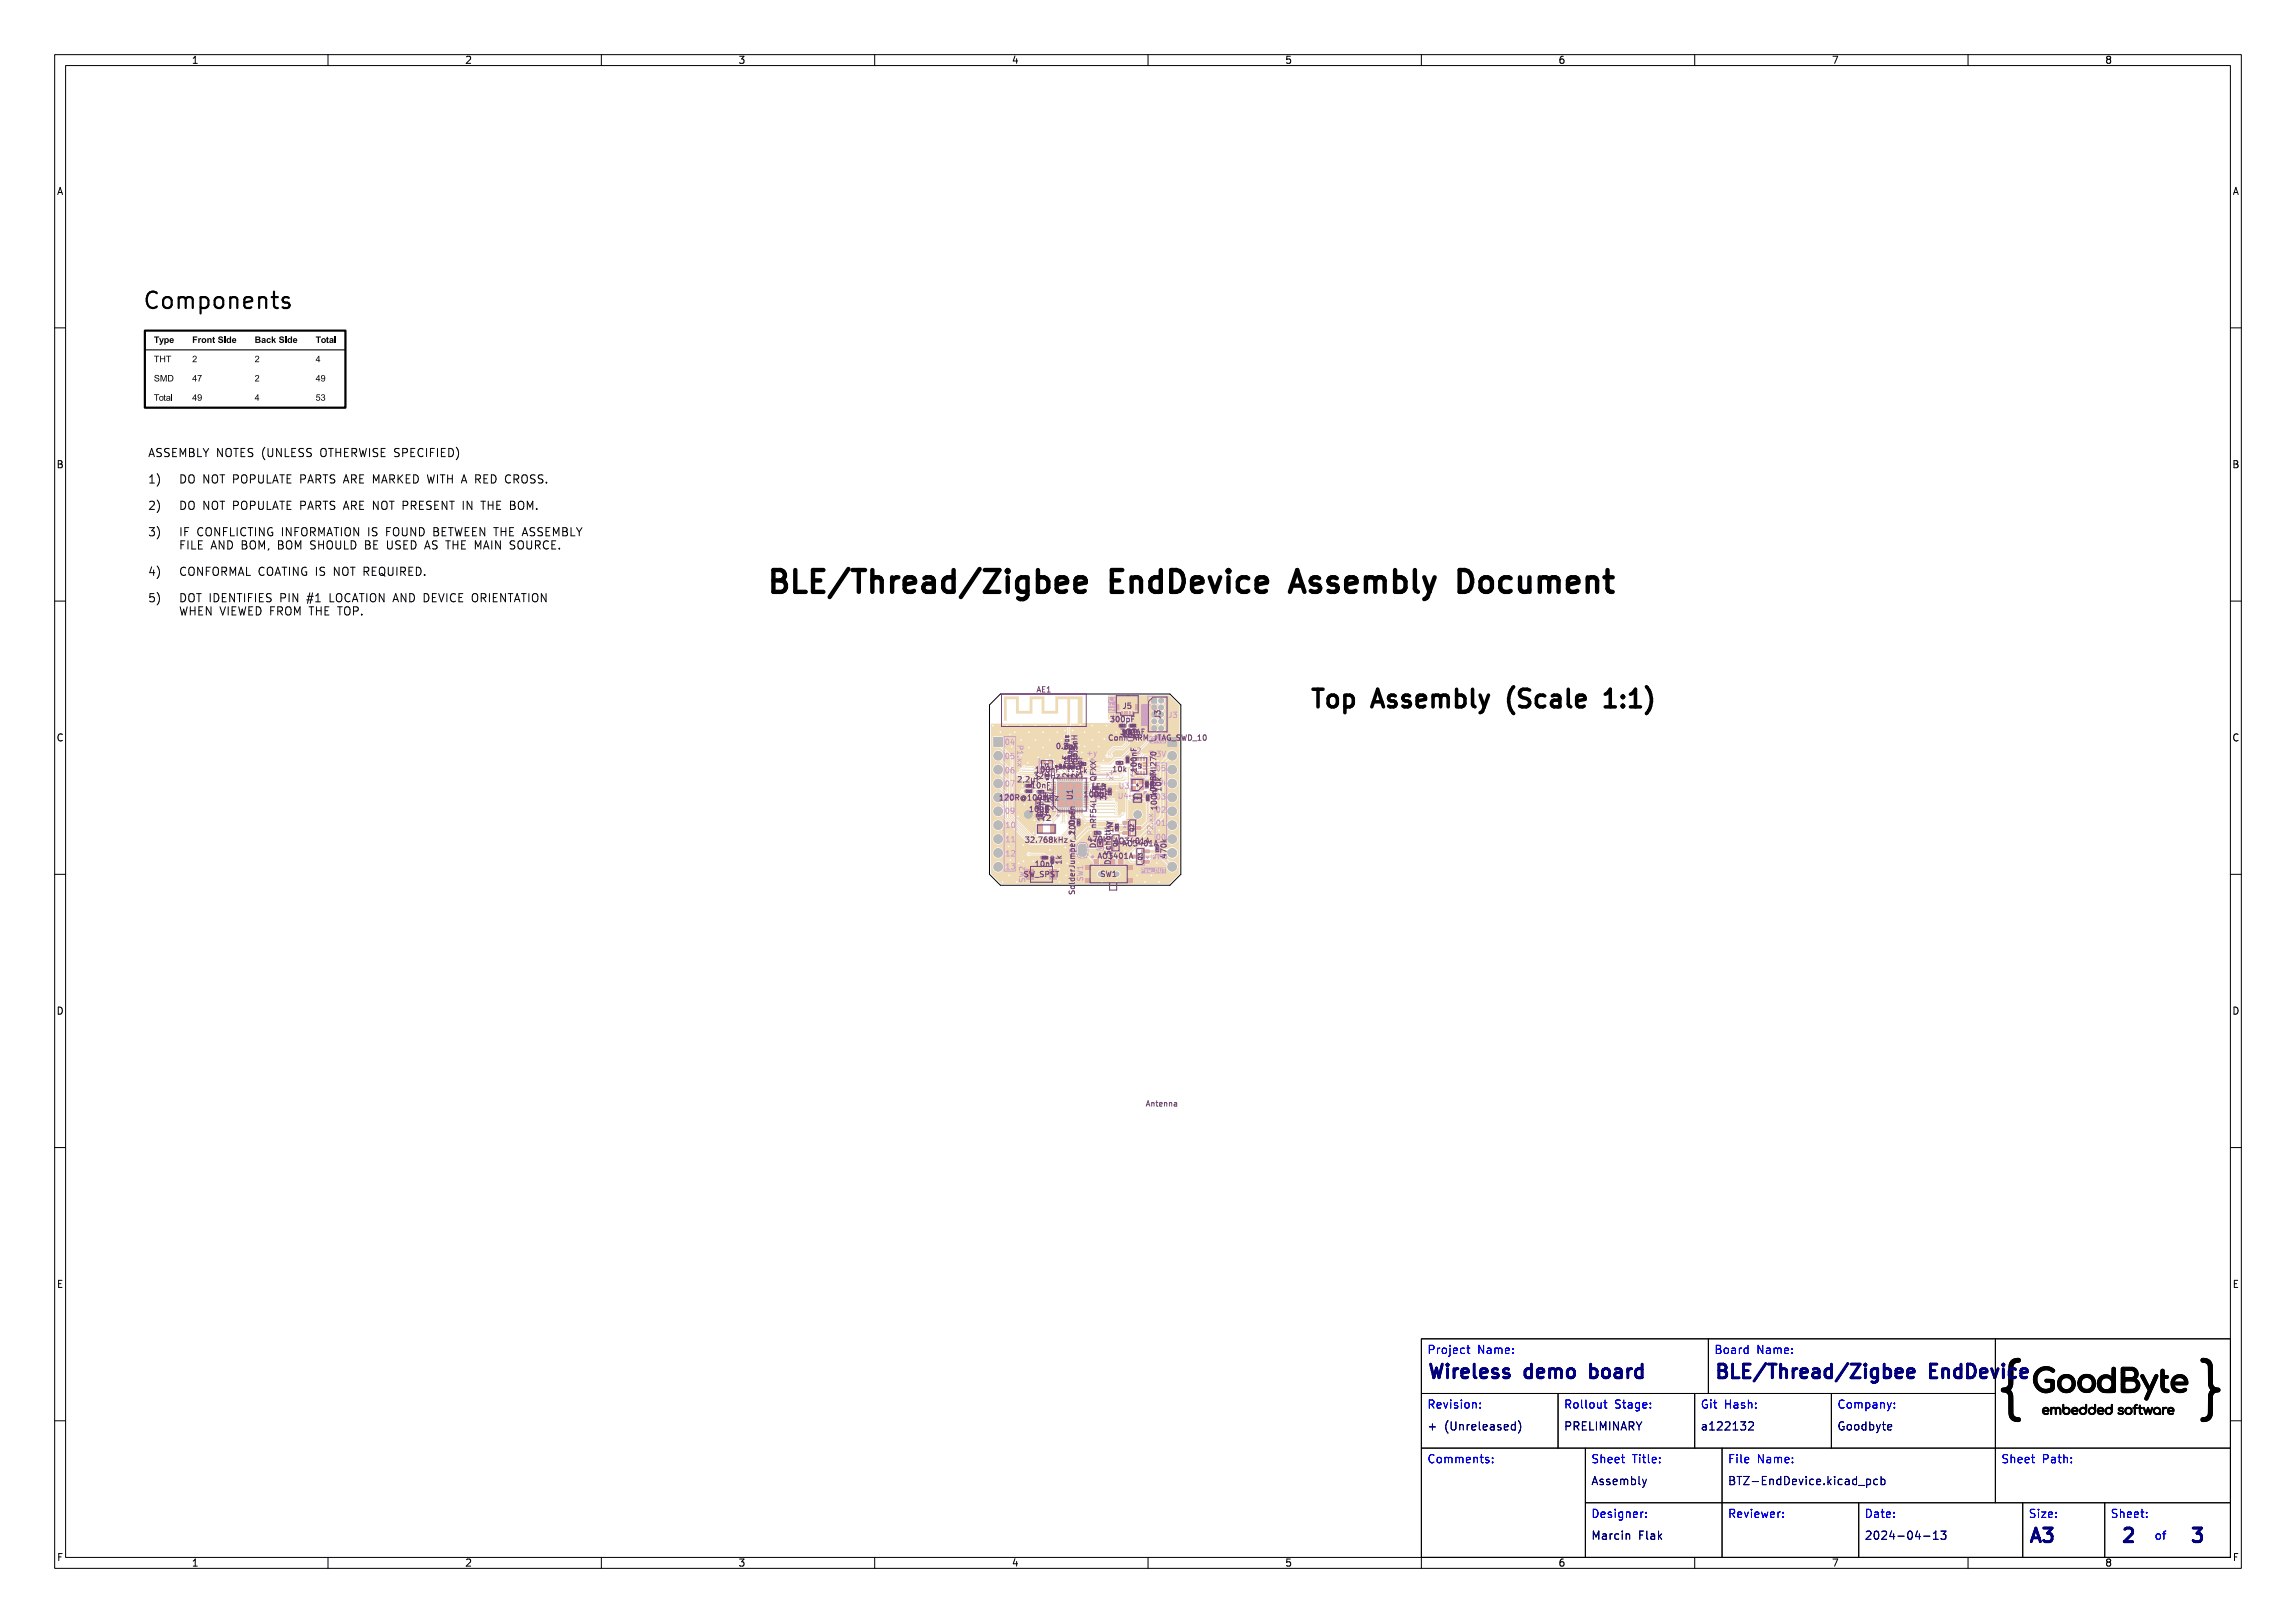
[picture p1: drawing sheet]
<svg xmlns="http://www.w3.org/2000/svg" width="420mm" height="297mm" viewBox="0 0 420 297" stroke-linecap="round" stroke-linejoin="round" font-family="sans-serif">
<defs><g id="words">
<text font-size="5.3" fill="#fff" x="140" y="108.5">BLE/Thread/Zigbee EndDevice Assembly Document</text>
<text font-size="4.3" fill="#fff" x="240.3" y="129.5">Top Assembly (Scale 1:1)</text>
<text font-size="4" fill="#fff" x="26" y="56.5">Components</text>
<g font-size="3.3" fill="#fff">
<text x="261" y="252.2">Wireless demo board</text>
<text x="313.5" y="252.2">BLE/Thread/Zigbee EndDevice</text>
<text x="371" y="282.2">A3</text>
<text x="388.4" y="282.2">2</text>
<text x="401" y="282.2">3</text>
</g>
<g font-size="2" fill="#fff">
<text x="27" y="83.5">ASSEMBLY NOTES (UNLESS OTHERWISE SPECIFIED)</text>
<text x="27" y="88.3">1) DO NOT POPULATE PARTS ARE MARKED WITH A RED CROSS.</text>
<text x="27" y="93.2">2) DO NOT POPULATE PARTS ARE NOT PRESENT IN THE BOM.</text>
<text x="27" y="100.4">FILE AND BOM, BOM SHOULD BE USED AS THE MAIN SOURCE.</text>
<text x="27" y="98">3) IF CONFLICTING INFORMATION IS FOUND BETWEEN THE ASSEMBLY</text>
<text x="27" y="105.2">4) CONFORMAL COATING IS NOT REQUIRED.</text>
<text x="27" y="112.5">WHEN VIEWED FROM THE TOP.</text>
<text x="27" y="110.1">5) DOT IDENTIFIES PIN #1 LOCATION AND DEVICE ORIENTATION</text>
<text x="261" y="247.7">Project Name:</text>
<text x="313.5" y="247.7">Board Name:</text>
<text x="261" y="257.7">Revision:</text>
<text x="286" y="257.7">Rollout Stage:</text>
<text x="311" y="257.7">Git Hash:</text>
<text x="336" y="257.7">Company:</text>
<text x="261" y="261.7">+ (Unreleased)</text>
<text x="286" y="261.7">PRELIMINARY</text>
<text x="311" y="261.7">a122132</text>
<text x="336" y="261.7">Goodbyte</text>
<text x="261" y="267.7">Comments:</text>
<text x="291" y="267.7">Sheet Title:</text>
<text x="316" y="267.7">File Name:</text>
<text x="366" y="267.7">Sheet Path:</text>
<text x="291" y="271.7">Assembly</text>
<text x="316" y="271.7">BTZ-EndDevice.kicad_pcb</text>
<text x="291" y="277.7">Designer:</text>
<text x="291" y="281.7">Marcin Flak</text>
<text x="316" y="277.7">Reviewer:</text>
<text x="341" y="281.7">2024-04-13</text>
<text x="341" y="277.7">Date:</text>
<text x="371" y="277.7">Size:</text>
<text x="386" y="277.7">Sheet:</text>
<text x="394" y="281.7">of</text>
</g>
<g font-size="1.7" fill="#fff">
<text x="35" y="11.6">1</text>
<text x="85" y="11.6">2</text>
<text x="135" y="11.6">3</text>
<text x="185" y="11.6">4</text>
<text x="235" y="11.6">5</text>
<text x="285" y="11.6">6</text>
<text x="335" y="11.6">7</text>
<text x="385" y="11.6">8</text>
<text x="10.5" y="35.6">A</text>
<text x="408.5" y="35.6">A</text>
<text x="10.5" y="85.6">B</text>
<text x="408.5" y="85.6">B</text>
<text x="10.5" y="135.6">C</text>
<text x="408.5" y="135.6">C</text>
<text x="10.5" y="185.6">D</text>
<text x="408.5" y="185.6">D</text>
<text x="10.5" y="235.6">E</text>
<text x="408.5" y="235.6">E</text>
<text x="10.5" y="285.6">F</text>
<text x="35" y="286.7">1</text>
<text x="85" y="286.7">2</text>
<text x="135" y="286.7">3</text>
<text x="185" y="286.7">4</text>
<text x="235" y="286.7">5</text>
<text x="285" y="286.7">6</text>
<text x="335" y="286.7">7</text>
<text x="385" y="286.7">8</text>
<text x="408.5" y="285.6">F</text>
</g>
<g font-size="1.3" fill="#fff">
<text x="189.7" y="126.7">AE1</text>
<text x="203.2" y="131.9">J5</text>
<text x="205.4" y="129.7">J5</text>
<text x="212.3" y="131.5" transform="rotate(-90 212.3 131.5)">J3</text>
<text x="213.7" y="131.3">J3</text>
<text x="183.7" y="136.3">04</text>
<text x="186" y="136.2" transform="rotate(90 186 136.2)">P1.xx</text>
<text x="193.2" y="137">0.3pF</text>
<text x="194.6" y="137.1">2pF</text>
<text x="203.3" y="132.1">300pF</text>
<text x="203.7" y="135.5">Conn_ARM_JTAG_SWD_10</text>
<text x="205.2" y="134.5">300pF</text>
<text x="207" y="137.9">U2</text>
<text x="207.4" y="135" transform="rotate(-90 207.4 135)">0R</text>
<text x="208.4" y="135" transform="rotate(-90 208.4 135)">0R</text>
<text x="183.7" y="141.5">06</text>
<text x="183.7" y="143.9">07</text>
<text x="183.7" y="138.9">05</text>
<text x="186.2" y="143.1">2,2μF</text>
<text x="189.5" y="142.5">32MHz</text>
<text x="189.6" y="141.3">100nF</text>
<text x="195.4" y="142.3" transform="rotate(-90 195.4 142.3)">2,2nF</text>
<text x="196.2" y="142.3" transform="rotate(-90 196.2 142.3)">1,5pF</text>
<text x="197" y="142.3" transform="rotate(-90 197 142.3)">2,7nH3,5nH</text>
<text x="197" y="140.8" transform="rotate(-90 197 140.8)">3,5nH</text>
<text x="197.2" y="141.5">1k</text>
<text x="197.9" y="142.3" transform="rotate(-90 197.9 142.3)">3,9pF</text>
<text x="198.9" y="138.3">+y</text>
<text x="202.9" y="141" transform="rotate(90 202.9 141)">+x</text>
<text x="203.6" y="141.3">10k</text>
<text x="207.9" y="141" transform="rotate(-90 207.9 141)">100nF</text>
<text x="210.2" y="138.5">3.3V</text>
<text x="211.5" y="142.6" transform="rotate(-90 211.5 142.6)">BMI270</text>
<text x="211.8" y="141.1">05</text>
<text x="211.8" y="143.7">04</text>
<text x="183.7" y="146.3">08</text>
<text x="183.7" y="148.9">09</text>
<text x="183.8" y="146.5">120R@100MHz</text>
<text x="188.5" y="148.6">10μF</text>
<text x="188.8" y="144.2">10nF</text>
<text x="191.8" y="149.1" transform="rotate(-90 191.8 149.1)">4,7μH</text>
<text x="192.6" y="148.1" transform="rotate(-90 192.6 148.1)">2,2μF</text>
<text x="196.2" y="146.2" transform="rotate(-90 196.2 146.2)">U1</text>
<text x="198.5" y="145.9">100nF</text>
<text x="199.8" y="144.5">LED</text>
<text x="202.3" y="146.5" transform="rotate(-90 202.3 146.5)">3,3k</text>
<text x="204.6" y="146.2">U4</text>
<text x="204.8" y="144.3">U3</text>
<text x="211.5" y="145.6" transform="rotate(-90 211.5 145.6)">100nF</text>
<text x="211.6" y="148" transform="rotate(-90 211.6 148)">100nF</text>
<text x="211.8" y="146.3">03</text>
<text x="211.8" y="148.7">02</text>
<text x="212.4" y="144.8" transform="rotate(-90 212.4 144.8)">10k</text>
<text x="183.8" y="154.1">11</text>
<text x="183.8" y="151.5">10</text>
<text x="187.8" y="154.2">32.768kHz</text>
<text x="190.6" y="150.2">Y2</text>
<text x="190.8" y="150" transform="rotate(-90 190.8 150)">100nF</text>
<text x="196.6" y="152.5" transform="rotate(-90 196.6 152.5)">100nF</text>
<text x="199.1" y="154.1">470k</text>
<text x="200.4" y="155.1" transform="rotate(-90 200.4 155.1)">D1</text>
<text x="200.5" y="150.6" transform="rotate(-90 200.5 150.6)">nRF54L15-QFXX</text>
<text x="203.6" y="152.2" transform="rotate(-90 203.6 152.2)">1M</text>
<text x="204.2" y="154.4">AO3401A</text>
<text x="205.8" y="154.8">AO3401A</text>
<text x="211" y="153" transform="rotate(-90 211 153)">P2.xx</text>
<text x="211.8" y="153.7">00</text>
<text x="211.8" y="151.1">01</text>
<text x="183.8" y="156.7">12</text>
<text x="183.8" y="159.1">13</text>
<text x="187.5" y="161.2" transform="rotate(-90 187.5 161.2)">SW2</text>
<text x="187.7" y="160.5">SW_SPST</text>
<text x="189.5" y="158.6">10nF</text>
<text x="194.2" y="158.2" transform="rotate(-90 194.2 158.2)">1k</text>
<text x="196.7" y="156.8" transform="rotate(-90 196.7 156.8)">JP1</text>
<text x="198.1" y="161" transform="rotate(-90 198.1 161)">SW1</text>
<text x="201.2" y="157.1">AO3401A</text>
<text x="201.6" y="160.5">SW1</text>
<text x="203.1" y="158.3" transform="rotate(-90 203.1 158.3)">D_Schottky</text>
<text x="213.4" y="156.9" transform="rotate(-90 213.4 156.9)">470k</text>
<text x="196.6" y="163.2" transform="rotate(-90 196.6 163.2)">SolderJumper_2_Open</text>
<text x="209.7" y="202.5">Antenna</text>
</g>
<g font-size="1" fill="#fff">
<text x="204.4" y="154.8" transform="rotate(-90 204.4 154.8)">Q1</text>
<text x="207.4" y="152.1" transform="rotate(-90 207.4 152.1)">Q2</text>
<text x="209" y="157.3" transform="rotate(-90 209 157.3)">Q3</text>
</g>
<g font-size=".7" fill="#fff">
<text x="191.1" y="140.2">Y1</text>
<text x="208.7" y="140.6" transform="rotate(-90 208.7 140.6)">U2</text>
</g>
<g font-size=".5" fill="#fff">
<text x="190.1" y="147.4" transform="rotate(-90 190.1 147.4)">L1</text>
<text x="200.7" y="145.6">D2</text>
</g>
<text font-size=".4" fill="#fff" x="207.5" y="146.2">STS4X</text>
<g font-size=".3" fill="#fff">
<text x="194.9" y="134.9">C12</text>
<text x="194.9" y="136.8" transform="rotate(-90 194.9 136.8)">L4</text>
<text x="205" y="132.9">C17</text>
<text x="205.8" y="134.5" transform="rotate(-90 205.8 134.5)">R10</text>
<text x="206.8" y="134.4" transform="rotate(-90 206.8 134.4)">R8</text>
<text x="206.9" y="132.9">C19</text>
<text x="188" y="143.9">C8</text>
<text x="191.4" y="142.7">C4</text>
<text x="193.3" y="140.5" transform="rotate(-90 193.3 140.5)">C6</text>
<text x="194.1" y="140.6" transform="rotate(-90 194.1 140.6)">C10</text>
<text x="194.9" y="140.5" transform="rotate(-90 194.9 140.5)">L2</text>
<text x="194.9" y="139" transform="rotate(-90 194.9 139)">L3</text>
<text x="195.5" y="138.5">C11</text>
<text x="195.8" y="140.6" transform="rotate(-90 195.8 140.6)">C14</text>
<text x="197.8" y="139.9">R6</text>
<text x="204.6" y="139.7">R4</text>
<text x="206.4" y="139.3" transform="rotate(-90 206.4 139.3)">C13</text>
<text x="208.2" y="143.8" transform="rotate(-90 208.2 143.8)">U4</text>
<text x="209.9" y="143.9" transform="rotate(-90 209.9 143.9)">C16</text>
<text x="210.9" y="143.8" transform="rotate(-90 210.9 143.8)">R5</text>
<text x="187.9" y="144.9">FB1</text>
<text x="189.9" y="149.4">C1</text>
<text x="190.2" y="145">C7</text>
<text x="190.5" y="146.3" transform="rotate(-90 190.5 146.3)">C9</text>
<text x="191.6" y="148.2" transform="rotate(-90 191.6 148.2)">C5</text>
<text x="200.3" y="144.3">C3</text>
<text x="203.1" y="145.1" transform="rotate(-90 203.1 145.1)">R3</text>
<text x="210.1" y="146.3" transform="rotate(-90 210.1 146.3)">C15</text>
<text x="197.4" y="150.7" transform="rotate(-90 197.4 150.7)">C2</text>
<text x="200.5" y="152.5">R1</text>
<text x="204.4" y="151.6" transform="rotate(-90 204.4 151.6)">R2</text>
<text x="211.8" y="155.5" transform="rotate(-90 211.8 155.5)">R7</text>
<text x="190.8" y="157.1">C18</text>
<text x="192.6" y="157.6" transform="rotate(-90 192.6 157.6)">R9</text>
</g>
</g></defs>
<path d="M183 127h31l2 2v31l-2 2h-31l-2-2v-31z" fill="none" stroke="#000" stroke-width=".18"/>
<g fill="#eedab5">
<path d="M183.6 127.5h2.8v2.6h2v-2.6h2.6v2.6h2.1v-2.6h5v5.3h-.9v-.2h.3a.15 .15 0 0 0 .2 .1 .15 .15 0 0 0 0-.2 .15 .15 0 0 0-.2 0l-.3 .1v-4.7h-1.4v4.9h-.5v-4.9h-1.7v2.7h-3v-2.7h-1.7v2.7h-3v-2.7h-1.8v4h-.5z" fill-rule="evenodd"/>
<path d="M200.9 154.7h.6v.5h-.6z" fill-rule="evenodd"/>
<path d="M200.9 153.3h.6v.5h-.6z" fill-rule="evenodd"/>
<path d="M197.4 154.6l.3-.1 .9 .1 .1 .3 .1 .5h-1.6l.1-.5z" fill-rule="evenodd"/>
<path d="M197.2 155.7h1.6l-.1 .7-.4 .3h-.7l-.3-.3z" fill-rule="evenodd"/>
<path d="M207.1 145.5h.5v.3h-.5z" fill-rule="evenodd"/>
<path d="M207.1 146.3h.5v.3h-.5z" fill-rule="evenodd"/>
<path d="M208.5 146.3h.5v.3h-.5z" fill-rule="evenodd"/>
<path d="M208.5 145.5h.5v.3h-.5z" fill-rule="evenodd"/>
<path d="M188.4 143.5h.5v.6h-.5z" fill-rule="evenodd"/>
<path d="M187.5 143.5h.5v.6h-.5z" fill-rule="evenodd"/>
<path d="M209.5 143.8h.6v.5h-.6z" fill-rule="evenodd"/>
<path d="M209.5 142.8h.6v.5h-.6z" fill-rule="evenodd"/>
<path d="M192.2 157.6h.6v.5h-.6z" fill-rule="evenodd"/>
<path d="M192.2 156.6h.6v.5h-.6z" fill-rule="evenodd"/>
<path d="M193.7 140.4h.4v.4h-.4z" fill-rule="evenodd"/>
<path d="M193.7 139.7h.4v.4h-.4z" fill-rule="evenodd"/>
<path d="M197.3 139.5h.5v.6h-.5z" fill-rule="evenodd"/>
<path d="M198.3 139.5h.5v.6h-.5z" fill-rule="evenodd"/>
<path d="M195.3 140.4h.4v.4h-.4z" fill-rule="evenodd"/>
<path d="M195.3 139.8h.4v.4h-.4z" fill-rule="evenodd"/>
<path d="M200 152.1h.4v.6h-.4z" fill-rule="evenodd"/>
<path d="M201 152.1h.4v.6h-.4z" fill-rule="evenodd"/>
<path d="M195.3 136.7h.4v.4h-.4z" fill-rule="evenodd"/>
<path d="M195.3 136.1h.4v.4h-.4z" fill-rule="evenodd"/>
<path d="M189.5 147.5h.8v.8h-.8z" fill-rule="evenodd"/>
<path d="M189.5 145.9h.8v.8h-.8z" fill-rule="evenodd"/>
<path d="M194.5 140.4h.4v.4h-.4z" fill-rule="evenodd"/>
<path d="M194.5 139.8h.4v.4h-.4z" fill-rule="evenodd"/>
<path d="M187.5 144.5h.5v.6h-.5z" fill-rule="evenodd"/>
<path d="M188.4 144.5h.5v.6h-.5z" fill-rule="evenodd"/>
<path d="M206 139.3h.5v.5h-.5z" fill-rule="evenodd"/>
<path d="M206 138.3h.5v.5h-.5z" fill-rule="evenodd"/>
<path d="M204 150.7h.6v.4h-.6z" fill-rule="evenodd"/>
<path d="M204 151.7h.6v.4h-.6z" fill-rule="evenodd"/>
<path d="M190.6 144.6h.5v.6h-.5z" fill-rule="evenodd"/>
<path d="M189.7 144.6h.5v.6h-.5z" fill-rule="evenodd"/>
<path d="M210.6 127.7h1v1h-1z" fill-rule="evenodd"/>
<path d="M194.7 135.3h.4v.4h-.4z" fill-rule="evenodd"/>
<path d="M195.3 135.3h.4v.4h-.4z" fill-rule="evenodd"/>
<path d="M190.4 156.7h.5v.5h-.5z" fill-rule="evenodd"/>
<path d="M191.3 156.7h.5v.5h-.5z" fill-rule="evenodd"/>
<path d="M192.2 150.8h1v1.8h-1z" fill-rule="evenodd"/>
<path d="M189.6 150.8h1.1v1.8h-1.1z" fill-rule="evenodd"/>
<path d="M202.7 144.2h.6v.4h-.6z" fill-rule="evenodd"/>
<path d="M202.7 145.2h.6v.4h-.6z" fill-rule="evenodd"/>
<path d="M206.5 132.5h.5v.6h-.5z" fill-rule="evenodd"/>
<path d="M207.4 132.5h.5v.6h-.5z" fill-rule="evenodd"/>
<path d="M190.9 146.2h.4v.4h-.4z" fill-rule="evenodd"/>
<path d="M190.9 145.6h.4v.4h-.4z" fill-rule="evenodd"/>
<path d="M205.4 134.5h.6v.4h-.6z" fill-rule="evenodd"/>
<path d="M205.4 133.5h.6v.4h-.6z" fill-rule="evenodd"/>
<path d="M191.7 141.7h.4v.4h-.4z" fill-rule="evenodd"/>
<path d="M191.1 141.7h.4v.4h-.4z" fill-rule="evenodd"/>
<path d="M201.4 145h.8v.8h-.8z" fill-rule="evenodd"/>
<path d="M199.8 145h.8v.8h-.8z" fill-rule="evenodd"/>
<path d="M207.1 130.2h.3v.9h-.3z" fill-rule="evenodd"/>
<path d="M206.5 130.2h.4v.9h-.4z" fill-rule="evenodd"/>
<path d="M206 130.2h.4v.9h-.4z" fill-rule="evenodd"/>
<path d="M205.6 130.2h.3v.9h-.3z" fill-rule="evenodd"/>
<path d="M205.1 130.2h.2v.9h-.2z" fill-rule="evenodd"/>
<path d="M207.7 128.9h.5v1.1h-.5z" fill-rule="evenodd"/>
<path d="M204.2 128.9h.5v1.1h-.5z" fill-rule="evenodd"/>
<path d="M197 149.8h.6v.5h-.6z" fill-rule="evenodd"/>
<path d="M197 150.7h.6v.5h-.6z" fill-rule="evenodd"/>
<path d="M191.2 147.3h.6v.5h-.6z" fill-rule="evenodd"/>
<path d="M191.2 148.2h.6v.5h-.6z" fill-rule="evenodd"/>
<path d="M205.6 132.5h.4v.6h-.4z" fill-rule="evenodd"/>
<path d="M204.6 132.5h.5v.6h-.5z" fill-rule="evenodd"/>
<path d="M208.8 157.4h1.4l.1 .5-1.4 .1z" fill-rule="evenodd"/>
<path d="M208.8 155.5h1.4l.1 .5-1.4 .1z" fill-rule="evenodd"/>
<path d="M207 156.5h1.3l.1 .5h-1.4z" fill-rule="evenodd"/>
<path d="M193.4 148h.2v.7h-.2z" fill-rule="evenodd"/>
<path d="M193.8 148h.2v.7h-.2z" fill-rule="evenodd"/>
<path d="M194.2 148h.2v.7h-.2z" fill-rule="evenodd"/>
<path d="M194.6 148h.2v.7h-.2z" fill-rule="evenodd"/>
<path d="M195 148h.2v.7h-.2z" fill-rule="evenodd"/>
<path d="M195.4 148h.2v.7h-.2z" fill-rule="evenodd"/>
<path d="M195.8 148h.2v.7h-.2z" fill-rule="evenodd"/>
<path d="M196.2 148h.2v.7h-.2z" fill-rule="evenodd"/>
<path d="M196.6 148h.2v.7h-.2z" fill-rule="evenodd"/>
<path d="M197 148h.2v.7h-.2z" fill-rule="evenodd"/>
<path d="M197.4 148h.2v.7h-.2z" fill-rule="evenodd"/>
<path d="M197.8 148h.2v.7h-.2z" fill-rule="evenodd"/>
<path d="M198.3 147.5h.7l.1 .1-.8 .1z" fill-rule="evenodd"/>
<path d="M198.3 147.1h.7l.1 .2h-.8z" fill-rule="evenodd"/>
<path d="M198.3 146.7h.7l.1 .2h-.8z" fill-rule="evenodd"/>
<path d="M198.3 146.3h.7l.1 .1-.8 .1z" fill-rule="evenodd"/>
<path d="M198.3 145.9h.7l.1 .1-.8 .1z" fill-rule="evenodd"/>
<path d="M198.3 145.5h.7l.1 .2h-.8z" fill-rule="evenodd"/>
<path d="M198.3 145.1h.7l.1 .1-.8 .1z" fill-rule="evenodd"/>
<path d="M198.3 144.7h.7l.1 .1-.8 .1z" fill-rule="evenodd"/>
<path d="M198.3 144.3h.7l.1 .2h-.8z" fill-rule="evenodd"/>
<path d="M198.3 143.9h.7l.1 .2h-.8z" fill-rule="evenodd"/>
<path d="M198.3 143.5h.7l.1 .1-.8 .1z" fill-rule="evenodd"/>
<path d="M198.3 143.1h.7l.1 .1-.8 .1z" fill-rule="evenodd"/>
<path d="M197.8 142.1h.2l-.1 .8-.1-.1z" fill-rule="evenodd"/>
<path d="M197.4 142.1h.2l-.1 .8-.1-.1z" fill-rule="evenodd"/>
<path d="M197 142.1h.2v.8l-.2-.1z" fill-rule="evenodd"/>
<path d="M196.6 142.1h.2v.8l-.2-.1z" fill-rule="evenodd"/>
<path d="M196.2 142.1h.2l-.1 .8-.1-.1z" fill-rule="evenodd"/>
<path d="M195.8 142.1h.2v.8l-.2-.1z" fill-rule="evenodd"/>
<path d="M195.4 142.1h.2v.8l-.2-.1z" fill-rule="evenodd"/>
<path d="M195 142.1h.2v.8l-.2-.1z" fill-rule="evenodd"/>
<path d="M194.6 142.1h.2l-.1 .8-.1-.1z" fill-rule="evenodd"/>
<path d="M194.2 142.1h.2v.8l-.2-.1z" fill-rule="evenodd"/>
<path d="M193.8 142.1h.2v.8l-.2-.1z" fill-rule="evenodd"/>
<path d="M193.4 142.1h.2v.8l-.2-.1z" fill-rule="evenodd"/>
<path d="M192.4 143.1h.7l.1 .1-.8 .1z" fill-rule="evenodd"/>
<path d="M192.4 143.5h.7l.1 .1-.8 .1z" fill-rule="evenodd"/>
<path d="M192.4 143.9h.7l.1 .2h-.8z" fill-rule="evenodd"/>
<path d="M192.4 144.3h.7l.1 .2h-.8z" fill-rule="evenodd"/>
<path d="M192.4 144.7h.7l.1 .1-.8 .1z" fill-rule="evenodd"/>
<path d="M192.4 145.1h.7l.1 .1-.8 .1z" fill-rule="evenodd"/>
<path d="M192.4 145.5h.7l.1 .2h-.8z" fill-rule="evenodd"/>
<path d="M192.4 145.9h.7l.1 .1-.8 .1z" fill-rule="evenodd"/>
<path d="M192.4 146.3h.7l.1 .1-.8 .1z" fill-rule="evenodd"/>
<path d="M192.4 146.7h.7l.1 .2h-.8z" fill-rule="evenodd"/>
<path d="M192.4 147.1h.7l.1 .2h-.8z" fill-rule="evenodd"/>
<path d="M192.4 147.5h.7l.1 .1-.8 .1z" fill-rule="evenodd"/>
<path d="M193.4 143.1h4.6v4.6h-4.6z" fill-rule="evenodd"/>
<path d="M209.7 146.2h.5v.5h-.5z" fill-rule="evenodd"/>
<path d="M209.7 145.3h.5v.5h-.5z" fill-rule="evenodd"/>
<path d="M202.4 153h1.3l.1 .5-1.3 .1z" fill-rule="evenodd"/>
<path d="M202.4 154.9h1.3l.1 .5-1.3 .1z" fill-rule="evenodd"/>
<path d="M204.3 154h1.3l.1 .5h-1.4z" fill-rule="evenodd"/>
<path d="M208.3 143.9h.8v.7h-.8z" fill-rule="evenodd"/>
<path d="M208.3 142.7h.8v.7h-.8z" fill-rule="evenodd"/>
<path d="M207 142.7h.8v.7h-.8z" fill-rule="evenodd"/>
<path d="M207 143.9h.8v.7h-.8z" fill-rule="evenodd"/>
<path d="M190.3 149h.5v.5h-.5z" fill-rule="evenodd"/>
<path d="M189.4 149h.5v.5h-.5z" fill-rule="evenodd"/>
<path d="M190.4 140.2h.8v.7h-.8z" fill-rule="evenodd"/>
<path d="M191.8 140.2h.8v.7h-.8z" fill-rule="evenodd"/>
<path d="M191.8 139.1h.8v.7h-.8z" fill-rule="evenodd"/>
<path d="M190.4 139.1h.8v.7h-.8z" fill-rule="evenodd"/>
<path d="M195.3 138.9h.4v.4h-.4z" fill-rule="evenodd"/>
<path d="M195.3 138.3h.4v.4h-.4z" fill-rule="evenodd"/>
<path d="M187.8 159.1h1.3v1.8h-1.3z" fill-rule="evenodd"/>
<path d="M191.9 159.1h1.4v1.8h-1.4z" fill-rule="evenodd"/>
<path d="M207.6 141.1h.3v.7h-.3z" fill-rule="evenodd"/>
<path d="M208.1 141.1h.3v.7h-.3z" fill-rule="evenodd"/>
<path d="M208.6 141.1h.3v.7h-.3z" fill-rule="evenodd"/>
<path d="M209.1 141.1h.3v.7h-.3z" fill-rule="evenodd"/>
<path d="M209.2 140.6h.7v.2h-.7z" fill-rule="evenodd"/>
<path d="M209.2 140h.7v.3h-.7z" fill-rule="evenodd"/>
<path d="M209.2 139.5h.7v.3h-.7z" fill-rule="evenodd"/>
<path d="M209.1 138.6h.3v.6h-.3z" fill-rule="evenodd"/>
<path d="M208.6 138.6h.3v.6h-.3z" fill-rule="evenodd"/>
<path d="M208.1 138.6h.3v.6h-.3z" fill-rule="evenodd"/>
<path d="M207.6 138.6h.3v.6h-.3z" fill-rule="evenodd"/>
<path d="M207.2 139.5h.6v.3h-.6z" fill-rule="evenodd"/>
<path d="M207.2 140h.6v.3h-.6z" fill-rule="evenodd"/>
<path d="M207.2 140.6h.6v.2h-.6z" fill-rule="evenodd"/>
<path d="M205.4 150.3h1.4v.5h-1.3z" fill-rule="evenodd"/>
<path d="M205.4 152.2h1.4v.5h-1.3z" fill-rule="evenodd"/>
<path d="M207.3 151.2h1.3l.1 .5-1.4 .1z" fill-rule="evenodd"/>
<path d="M204.1 139.3h.4v.6h-.4z" fill-rule="evenodd"/>
<path d="M205.1 139.3h.4v.6h-.4z" fill-rule="evenodd"/>
<path d="M199.8 143.9h.5v.6h-.5z" fill-rule="evenodd"/>
<path d="M200.7 143.9h.5v.6h-.5z" fill-rule="evenodd"/>
<path d="M195.9 137.5h.4v.4h-.4z" fill-rule="evenodd"/>
<path d="M195.3 137.5h.4v.4h-.4z" fill-rule="evenodd"/>
<path d="M196.2 140.4h.4v.4h-.4z" fill-rule="evenodd"/>
<path d="M196.2 139.8h.4v.4h-.4z" fill-rule="evenodd"/>
<path d="M204.6 157.3h.9v1.2h-.9z" fill-rule="evenodd"/>
<path d="M203.1 157.3h.9v1.2h-.9z" fill-rule="evenodd"/>
<path d="M200.1 157.3h.9v1.2h-.9z" fill-rule="evenodd"/>
<path d="M206.2 160.8h.9v.8h-.9z" fill-rule="evenodd"/>
<path d="M206.2 158.4h.9v.8h-.9z" fill-rule="evenodd"/>
<path d="M198.5 160.8h.9v.8h-.9z" fill-rule="evenodd"/>
<path d="M198.5 158.4h.9v.8h-.9z" fill-rule="evenodd"/>
<path d="M206.4 134.5h.6v.4h-.6z" fill-rule="evenodd"/>
<path d="M206.4 133.5h.6v.4h-.6z" fill-rule="evenodd"/>
<path d="M210.5 143.8h.5v.5h-.5z" fill-rule="evenodd"/>
<path d="M210.5 142.8h.5v.5h-.5z" fill-rule="evenodd"/>
<path d="M195.3 132.3h.5v.5h-.5z" fill-rule="evenodd"/>
<path d="M197.2 132.3h.9v.5h-.9z" fill-rule="evenodd"/>
<path d="M211.4 155.6h.6v.4h-.6z" fill-rule="evenodd"/>
<path d="M211.4 154.6h.6v.4h-.6z" fill-rule="evenodd"/>
<path d="M213.6 134.9h1.7v1.7h-1.7z" fill-rule="evenodd"/>
<path d="M181.7 134.9h1.7v1.7h-1.7z" fill-rule="evenodd"/>
</g>
<g fill="#eedab5">
<circle cx="212.4" cy="128.2" r=".5"/>
<circle cx="211.1" cy="129.5" r=".5"/>
<circle cx="212.4" cy="129.5" r=".5"/>
<circle cx="211.1" cy="130.7" r=".5"/>
<circle cx="212.4" cy="130.7" r=".5"/>
<circle cx="211.1" cy="132" r=".5"/>
<circle cx="212.4" cy="132" r=".5"/>
<circle cx="211.1" cy="133.3" r=".5"/>
<circle cx="212.4" cy="133.3" r=".5"/>
<circle cx="214.4" cy="138.3" r=".85"/>
<circle cx="214.4" cy="140.8" r=".85"/>
<circle cx="214.4" cy="143.4" r=".85"/>
<circle cx="214.4" cy="145.9" r=".85"/>
<circle cx="214.4" cy="148.5" r=".85"/>
<circle cx="214.4" cy="151" r=".85"/>
<circle cx="214.4" cy="153.5" r=".85"/>
<circle cx="214.4" cy="156.1" r=".85"/>
<circle cx="214.4" cy="158.6" r=".85"/>
<circle cx="182.6" cy="138.3" r=".85"/>
<circle cx="182.6" cy="140.8" r=".85"/>
<circle cx="182.6" cy="143.4" r=".85"/>
<circle cx="182.6" cy="145.9" r=".85"/>
<circle cx="182.6" cy="148.5" r=".85"/>
<circle cx="182.6" cy="151" r=".85"/>
<circle cx="182.6" cy="153.5" r=".85"/>
<circle cx="182.6" cy="156.1" r=".85"/>
<circle cx="182.6" cy="158.6" r=".85"/>
<circle cx="208.1" cy="149.1" r=".75"/>
<circle cx="188.1" cy="149" r=".75"/>
<circle cx="196.4" cy="135.7" r=".23"/>
<circle cx="199.1" cy="138.9" r=".23"/>
<circle cx="197.1" cy="144" r=".23"/>
<circle cx="197.1" cy="145.4" r=".23"/>
<circle cx="195.7" cy="145.4" r=".23"/>
<circle cx="190.8" cy="134" r=".22"/>
<circle cx="212" cy="161.4" r=".22"/>
<circle cx="194.7" cy="134.7" r=".22"/>
<circle cx="205.8" cy="155.7" r=".22"/>
<circle cx="196.2" cy="137.1" r=".23"/>
<circle cx="208" cy="160.2" r=".22"/>
<circle cx="196.2" cy="134.8" r=".22"/>
<circle cx="186.3" cy="149.4" r=".22"/>
<circle cx="193.4" cy="134" r=".23"/>
<circle cx="189" cy="152.5" r=".22"/>
<circle cx="189.9" cy="138.6" r=".22"/>
<circle cx="196.3" cy="132.9" r=".22"/>
<circle cx="196.5" cy="139.4" r=".23"/>
<circle cx="200.8" cy="150.8" r=".23"/>
<circle cx="190.8" cy="136.8" r=".22"/>
<circle cx="195.2" cy="158" r=".22"/>
<circle cx="198.4" cy="134" r=".22"/>
<circle cx="194.3" cy="144" r=".23"/>
<circle cx="208" cy="135.6" r=".23"/>
<circle cx="184.5" cy="154.9" r=".23"/>
<circle cx="194.8" cy="133.7" r=".22"/>
<circle cx="211.6" cy="146.6" r=".22"/>
<circle cx="188.2" cy="136.8" r=".22"/>
<circle cx="194.7" cy="137.2" r=".22"/>
<circle cx="189.4" cy="144.8" r=".22"/>
<circle cx="198.4" cy="136.6" r=".23"/>
<circle cx="207.8" cy="142.1" r=".23"/>
<circle cx="195.7" cy="144" r=".23"/>
<circle cx="194.6" cy="132.9" r=".23"/>
<circle cx="210.6" cy="160.2" r=".22"/>
<circle cx="187.2" cy="154.6" r=".23"/>
<circle cx="187.2" cy="157.6" r=".23"/>
<circle cx="201.6" cy="161.4" r=".22"/>
<circle cx="184.8" cy="157.4" r=".22"/>
<circle cx="201.8" cy="156.5" r=".23"/>
<circle cx="196.2" cy="133.7" r=".22"/>
<circle cx="204.2" cy="134" r=".22"/>
<circle cx="194.3" cy="145.4" r=".23"/>
<circle cx="210.2" cy="139.9" r=".22"/>
<circle cx="204.3" cy="144.7" r=".22"/>
<circle cx="197.1" cy="146.8" r=".23"/>
<circle cx="210.8" cy="145.2" r=".23"/>
<circle cx="189.4" cy="135.4" r=".23"/>
<circle cx="199.4" cy="140.3" r=".23"/>
<circle cx="192" cy="138.2" r=".23"/>
<circle cx="197.4" cy="136.4" r=".23"/>
<circle cx="199.8" cy="132.8" r=".22"/>
<circle cx="186.3" cy="145.5" r=".22"/>
<circle cx="193.4" cy="136.8" r=".23"/>
<circle cx="195" cy="160.2" r=".22"/>
<circle cx="197.9" cy="137.7" r=".22"/>
<circle cx="203" cy="128.4" r=".22"/>
<circle cx="189.2" cy="150.1" r=".22"/>
<circle cx="192.2" cy="149" r=".23"/>
<circle cx="192" cy="135.4" r=".23"/>
<circle cx="209.4" cy="161.4" r=".22"/>
<circle cx="201" cy="136.6" r=".23"/>
<circle cx="196.4" cy="161.4" r=".22"/>
<circle cx="187" cy="143.8" r=".23"/>
<circle cx="201.7" cy="144.2" r=".23"/>
<circle cx="197.5" cy="138.7" r=".23"/>
<circle cx="211.6" cy="141.3" r=".22"/>
<circle cx="193.8" cy="161.4" r=".22"/>
<circle cx="193.8" cy="159" r=".23"/>
<circle cx="208.8" cy="132.2" r=".23"/>
<circle cx="211.6" cy="158" r=".22"/>
<circle cx="202.4" cy="132.8" r=".22"/>
<circle cx="189.4" cy="132.8" r=".22"/>
<circle cx="199.5" cy="152.4" r=".23"/>
<circle cx="194.9" cy="155.1" r=".22"/>
<circle cx="197.1" cy="151.7" r=".22"/>
<circle cx="202" cy="135.2" r=".23"/>
<circle cx="211.8" cy="139.2" r=".22"/>
<circle cx="188.2" cy="134" r=".22"/>
<circle cx="208.8" cy="133.8" r=".23"/>
<circle cx="212.8" cy="154.8" r=".23"/>
<circle cx="199.8" cy="135.4" r=".22"/>
<circle cx="192" cy="132.8" r=".22"/>
<circle cx="212.1" cy="151.9" r=".23"/>
<circle cx="201" cy="134" r=".22"/>
<circle cx="196.3" cy="138.3" r=".22"/>
<circle cx="186.8" cy="138.2" r=".23"/>
<circle cx="186.8" cy="132.8" r=".22"/>
<circle cx="186.4" cy="158" r=".23"/>
<circle cx="194.2" cy="135.5" r=".22"/>
<circle cx="188.8" cy="145.7" r=".22"/>
<circle cx="201.9" cy="139.1" r=".22"/>
<circle cx="181.6" cy="132.8" r=".22"/>
<circle cx="186.8" cy="135.4" r=".23"/>
<circle cx="183" cy="134" r=".22"/>
<circle cx="184.6" cy="160.2" r=".22"/>
<circle cx="189" cy="157.6" r=".23"/>
<circle cx="185.6" cy="134" r=".23"/>
<circle cx="183.4" cy="161.4" r=".22"/>
<circle cx="184.2" cy="132.8" r=".22"/>
<circle cx="194.7" cy="136.4" r=".22"/>
<circle cx="188" cy="139.6" r=".23"/>
<circle cx="203" cy="131" r=".22"/>
<circle cx="185.1" cy="136.6" r=".23"/>
<circle cx="187.4" cy="147.2" r=".23"/>
<circle cx="195.7" cy="146.8" r=".23"/>
<circle cx="197.3" cy="157.8" r=".23"/>
<circle cx="192.9" cy="148.3" r=".23"/>
<circle cx="199.6" cy="153.7" r=".23"/>
<circle cx="194.7" cy="138.2" r=".23"/>
<circle cx="202.9" cy="150.8" r=".23"/>
<circle cx="192.1" cy="155.6" r=".22"/>
<circle cx="196.6" cy="137.7" r=".22"/>
<circle cx="204.2" cy="161.4" r=".22"/>
<circle cx="193.9" cy="139.2" r=".23"/>
<circle cx="198.5" cy="150.7" r=".23"/>
<circle cx="209.8" cy="153.8" r=".22"/>
<circle cx="184.2" cy="152.6" r=".22"/>
<circle cx="191" cy="141.4" r=".22"/>
<circle cx="194.7" cy="139.2" r=".22"/>
<circle cx="186" cy="161.4" r=".22"/>
<circle cx="194.3" cy="146.8" r=".23"/>
<circle cx="184.8" cy="134.4" r=".22"/>
<circle cx="196.1" cy="156.3" r=".22"/>
<circle cx="197.2" cy="149.4" r=".22"/>
<circle cx="199.4" cy="144.2" r=".22"/>
<circle cx="191.1" cy="149.4" r=".23"/>
<circle cx="192.7" cy="142.5" r=".23"/>
<circle cx="203.1" cy="132" r=".23"/>
<circle cx="189.3" cy="144.2" r=".23"/>
<circle cx="193.5" cy="140.5" r=".23"/>
<circle cx="187" cy="144.8" r=".23"/>
<circle cx="189.9" cy="147" r=".23"/>
<circle cx="205.4" cy="149" r=".23"/>
<circle cx="204.1" cy="148.9" r=".23"/>
<circle cx="204.1" cy="150.2" r=".22"/>
<circle cx="204.1" cy="147.6" r=".22"/>
<circle cx="204.1" cy="147" r=".22"/>
<circle cx="204.1" cy="148.2" r=".23"/>
<circle cx="206.5" cy="154.3" r=".23"/>
<circle cx="204.9" cy="142" r=".22"/>
<circle cx="205.5" cy="142.1" r=".22"/>
<circle cx="207" cy="141.6" r=".22"/>
<circle cx="205.9" cy="141" r=".23"/>
<circle cx="186.9" cy="140.9" r=".23"/>
<circle cx="186.2" cy="141.7" r=".22"/>
<circle cx="187.4" cy="140.4" r=".22"/>
<circle cx="210.9" cy="154.8" r=".22"/>
<circle cx="203.6" cy="146.4" r=".23"/>
<circle cx="209.9" cy="142.2" r=".22"/>
<circle cx="205.9" cy="142.5" r=".22"/>
<circle cx="208.8" cy="138.1" r=".22"/>
<circle cx="205.3" cy="141.5" r=".22"/>
<circle cx="186.8" cy="141.8" r=".22"/>
<circle cx="187.1" cy="142.4" r=".23"/>
<circle cx="187.5" cy="142.9" r=".22"/>
<circle cx="188.2" cy="156.3" r=".22"/>
<circle cx="203.2" cy="138.3" r=".22"/>
<circle cx="194.2" cy="150.5" r=".22"/>
<circle cx="202.6" cy="138.3" r=".22"/>
<circle cx="194.8" cy="150.5" r=".23"/>
</g>
<g fill="none" stroke="#eedab5" stroke-width=".2">
<path d="M192.2 139.5h.3l.4 .4v.8l.3 .3h.2l.9 .9v.6M194.7 140h.8M195.5 138.5h.1M195.5 132.6v3.7M195.5 136.9v1.6M195.5 137.7h.1M195.5 136.3h.1M197.5 139.8l-.8 .8h-.3M204.3 139.6v.5l.4 .4M205.7 130.7v2l.1 .1M205.8 132.8l-.1 .9M205.8 132.8l.1 .1"/>
<path d="M206.7 132.8h.1M206.7 130.7v2.9l-.1 .1M212.4 133.3l-3.8 3.8h-1.8l-1.7 1.7h-1l-1 1h-4.5M187 144.8h.7M188.7 144.8v-1l.4 .4 1.4 .1 1.2 1.3h1.1M188.7 144.8h.1M189.9 146.3v.7M189.9 146l.3 .3 2.6 .1M190.8 140.6l.9 .8h1.6l.6 .6v.5M192.5 156.9l-.9 .1M192.5 157.9l.1 2.1M192.8 146.8l-1.9 .1-1 1"/>
<path d="M193.5 140.5l.4 .1 .8 .8v1.1M193.5 148.4v.6l-1.1 1.1h-1.3l-.9 .9v.7M193.9 148.4v.7l-1.3 1.2v1.4M195.5 140.6v1.9M198.6 146.4h1l.6 .6h3.9M198.6 146h1.1l.4 .4h3.5M198.6 147.6l1.2 1.1h4.1l.2 .2M198.6 146.8h.9l.7 .7h3.7l.2 .1M198.6 147.2h.8l.9 .9h3.6l.2 .1M198.6 143.6h.8l.3-.3h5.3l1.1 1.1v6.2l-.3 .3h-1.5M198.6 145.2h1.4l.2 .2M201.8 145.4h1.2"/>
<path d="M205.9 142.5l-.3 .3h-6l-.4 .4h-.6M206.7 144.4v1.8l.3 .2h.4M207.5 140.7h-.5l-.1 .1 .1 .8-.1 1.1 1.2 1v1l.2 .3h1.8l.8-.9M207.5 140.2h-.6l-.5 .5v3.4l.3 .3M207.5 144.2h-.6l-.2 .2M208.2 144.8l-.8 .9M209.3 141.4v.6l.2 .2h.4M210.8 143l-1 1M210.9 154.8h.1M211.7 154.8h-3.6l-1.6 1.5v.9l.5 .5h2.5"/>
</g>
<g fill="none" stroke="#eedab5" stroke-width=".25">
<path d="M205.3 139.6l1.6-.1 .1 .2h1l1 1h1.6M209.3 138.9v-.4l.2-.3h.8l.6 .6v1.6l-.3 .3M190 144.8h-.6M190.4 157.2v.8l-2 2M191 141.4v.2l.3 .3M192.8 147.2h-1l-.3 .3 1.3 .1M194.7 140.6l.4 .4v3.8l.6 .6-.6 .6h-3.6l-.6-.4h-2l-.1 .1M197.1 148.4v.9l.1 .1M197.1 150.7v1M198.6 144h.1M198.7 144h.4l.2 .2h.7M199.5 152.4h.7"/>
<path d="M208.9 143h.9l.1 .1M209.9 145.5l-1 .1M210.6 140.7l.3 .2v2.2h.4l.5 .5v1.4l-1.3 1.3h-.4l-.2 .2-1-.1"/>
</g>
<path d="M214.4 138.3h-.4l-1.5 1.5v9.7l-3.8 3.8h-7.2l-.3 .3v-1.2M191.5 147.5l-.7 .7v.8l-.2 .2 .1 .2h.3M191.9 141.9h.3l.5 .6h.7M197.2 149.4l.1 .6M198 154.9h3.2l.3 .3h1.6l.5 .5v2.2M205 154.2h1.5M206.1 152.4h-1.3l-.8-.8h-5l-2.9 2.9v1.8h2.8l1.7 1.6M208.8 146.4h.1M209.8 144l-.2 .3h-.9M209.9 146.5v4l-1 1h-.9" fill="none" stroke="#eedab5" stroke-width=".4"/>
<g fill="none" stroke="#eedab5" stroke-width=".18">
<path d="M182.3 135.8l2.8 2.8v10.7l3.9 3.9h5l1.4-1.4v-2.5l-.3-.3v-.6M182.3 138.4l2.5 2.5v8.5l4.1 4.1h5.2l1.6-1.6v-2.7l-.2-.2v-.6M189.9 138.6l2.2 2h.1M205.7 134.5v.3l.4 .4v.8l-.8 .7h-1.6l-.9 1v.5l-.2 .1M206.4 135.2h.1M206.4 135.2v.9l-.9 1h-1.6l-.8 .8v.3l.1 .1M206.7 134.7v.2l-.3 .3M208.8 138.1v.8M182.3 143.5l1.8 1.8v4.3l4.5 4.5h5.7l2-2v-3.7M182.3 140.9l2.2 2.2v6.5l4.2 4.2h5.5l1.8-1.8-.1-3.6M182.3 146l1.5 1.5v2.2l4.7 4.7h6l2.1-2.1 .1-3.9M186.2 141.7l.4-.3h2.5l1.7 1.6h.3l1 1h.7"/>
<path d="M186.8 141.8l.2-.1h2l1.6 1.6h.4l1.1 1.1h.7M186.9 140.9h.1M186.9 140.9h2.2l1.8 1.8h.5l.9 .9h.5M187.1 142.4l.4-.4h1.4l1.6 1.6h.3l.9 .9M187.3 140.4h1.7l2 2h.9l.9 .8M187.5 142.9l.5-.6h.8l1.6 1.6h.3l.5 .5M188.2 156.3h2.7l.7 .7M190.9 143.7h.1M191.2 144.4h.1M191.2 144.4l.7 .8h.9M191.3 144.1h.1M191.7 144.5l.2 .3h.9"/>
<path d="M191.7 144.5h.1M194.3 148.4l.1 1.9-.2 .2M194.4 149.3h.1M194.5 154.4h.1M194.7 149.3h.1M194.7 148.4v1.9l.1 .2M196 149.6h.1M196.3 149.7h.1M196.5 140.6v.4l-.6 .6v.9M197.5 148.4v.6l1.2 1.2h5.4M197.9 148.4v.6l.5 .5h6.5l.5-.5M204.9 142l-.2-.2h-7l-.2 .2v.5"/>
<path d="M205.3 141.5h-7.7l-.5 .5v.5M205.3 141.5h.1M205.5 142.1l-.4 .4h-7.2M205.5 142.1h.1M205.9 141h-4.6l-.2 .2h-3.7l-.7 .7v.6M206.8 140.3l-.2 .2h-5.3l-.3 .4h-3.7l-1 1v.6"/>
</g>
<path d="M195.5 139.1v.9" fill="none" stroke="#eedab5" stroke-width=".3"/>
<path d="M207.7 156.8h4.9l1.8 1.8M209.5 155.8h4.6l.3 .3M214.4 155.7v.4M214.4 156.1l-.3 .3" fill="none" stroke="#eedab5" stroke-width=".5"/>
<g fill="#eedab5">
<path d="M181.3 132.5h13.8l.1 .6v2l-.1 .3 .1 1.9-.1 .3 .1 .5v1.5h-.8l-.1 .6h-1l-.5-.8v-.5h-2.6v2.1l-.1 .1-1.1-.9h-1.3a.47 .47 0 0 0-.5-.1 .47 .47 0 0 0-.3 .4 .64 .64 0 0 0-.4 .7 .5 .5 0 0 0-.5 .3 .5 .5 0 0 0 0 .5h.5l.2 .2a1.38 1.38 0 0 0 .9 1l.2-.1 .3-.5h.6l1.3 1.3-.1 .1-.4-.1a.5 .5 0 0 1-.5-.5l-.5-.1-.2 .2-.1 .5 .2 .3a.25 .25 0 0 1-.3 .2 .25 .25 0 0 1-.2-.2l-.6 .1a.42 .42 0 0 0-.6 .2 .42 .42 0 0 0 .4 .6l.8 .1a.33 .33 0 0 1 .6 0h2l.6 .1 .5 .5 1.6-.1 .1-.1v-2.6l1.6-.1 .1-1.4 .1-.1 .1 .1v1.2l.2 .2h2.3l.4 .1v4.6l-.4 .1h-4.3l-.1-.1v-1.4l-.1-.1-1.7-.1-.9-.1-.3-.3-.9 .1-.1 .2v.6l.3 .6-.3 .4v.6l.2 .3h.9v.2l-.3 .3v.5l.2 .2 .5 .1 .1 .1-.7 .7-.7 .1v1.9l.1 .3h-.5l-3.8-3.7v-10.6l-1.7-1.8-.1-2h-1.8l-.1 1.9 1.3 .1 1.9 1.9v1.7h-.1l-1.4-1.3a1.02 1.02 0 0 0-.1-1.7 1.02 1.02 0 0 0-1.5 .6 1.02 1.02 0 0 0 1 1.3h.2l1.6 1.6v1.7h-.1l-1.1-1a1.02 1.02 0 0 0-.1-1.6 1.02 1.02 0 0 0-1.5 .6 1.02 1.02 0 0 0 1 1.2l.2 .1 1.4 1.3-.1 1.7h-.1l-.7-.7a1.26 1.26 0 0 0-.5-1.8 1.04 1.04 0 0 0-1.3 1 1.04 1.04 0 0 0 1.3 1l1 1-.1 1.6h-.1l-.4-.4a1.02 1.02 0 0 0-.4-1.6 1.02 1.02 0 0 0-1.4 .9 1.02 1.02 0 0 0 1.4 1l.6 .7v.2a1.05 1.05 0 0 0-1.6 0 1.05 1.05 0 0 0 .2 1.6 1.22 1.22 0 0 0 1.4-.3l.1 .8 4.8 4.7h6.2l2.2-2.2 .1-1.9 .7-.1 .2-.6 .9 .6 5.1 .1v.6l-.1 .1-4.9 .1-3 3-.1 1.8a.39 .39 0 0 0 .1 .4 .39 .39 0 0 0 .5 .1h.8l.6 .3h.7l.4-.2 1.1 1 .1 .9 1.1 .1 .1-.2-.1-1.4h-.8l-1.4-1.2v-.3l.1-.3h1.8l.6 .3h.8l1 .2v1.2l-.3 .2 .1 1.5h1l.2-.2 .4 .2 1.1-.1v-1.4l-.2-.1h-1l-.1 1.4h-.2v-1.3l-.3-.2v-.7h2.4v1l.6 .7h1.7l.3 .2h1.3l.2-.3v-.7h1.9l1.1 1.1a1.02 1.02 0 0 0 1 1.3 1.02 1.02 0 0 0 1-1.2 1.02 1.02 0 0 0-1.3-.8l-1.3-1.2 .1-.1h.4a1.09 1.09 0 0 0 1.4 .8 1.09 1.09 0 0 0 .7-1.5 1.1 1.1 0 0 0-1.8-.3h-1.5l.1-.7-.2-.2-1.4 .1h-2.6l-1.7 1.8h-2.4l.1-1.3-.2-.3-1.9 .1-.4-.3-2.6 .1-.5-.3h-.7l-.3 .1-.3 .3-.1 1.2h-.4l-.1-.1v-1.2l2.7-2.6h1.5l.2 1.1-.2 .7 .3 .2h.5l.4-.3 .6 .1 1.6-.1 .1 .1-.1 .7 .2 .2 2.1-.1a.44 .44 0 0 0 .5-.3 .44 .44 0 0 0-.3-.5l.1-.1h2l.4-.3h4.3a1.02 1.02 0 0 0 1.4 1.1 1.02 1.02 0 0 0 .3-1.7 1.02 1.02 0 0 0-1.7 .4v.2h-4.3l2.5-2.5h1.8a1.02 1.02 0 0 0 1.4 1 1.02 1.02 0 0 0 .3-1.6 1.02 1.02 0 0 0-1.7 .4v.2h-1.8l1.2-1.3 .1-1.2h.5v.2a1.02 1.02 0 0 0 1.6 .7 1.02 1.02 0 0 0 0-1.7 1.02 1.02 0 0 0-1.6 .8h-.5v-2.6h.5v.2a1.02 1.02 0 0 0 1.6 .8 1.02 1.02 0 0 0 0-1.7 1.02 1.02 0 0 0-1.6 .7h-.5v-2.5h.5v.2a1.02 1.02 0 0 0 1.6 .7 1.02 1.02 0 0 0 0-1.7 1.02 1.02 0 0 0-1.6 .8h-.5v-2.6h.5v.2a1.02 1.02 0 0 0 1.6 .8 1.02 1.02 0 0 0 0-1.7 1.02 1.02 0 0 0-1.6 .7h-.5v-.7l.8-.9a1.04 1.04 0 0 0 1.6-.3 1.04 1.04 0 0 0-.7-1.5 1.04 1.04 0 0 0-1.2 1.1l-1.2 1.2-.1 3.6-.1 .2-.8-.7-.1-2 .1-.3v-1.7l-.8-.8-1.2 .1a.41 .41 0 0 0-.5-.3 .41 .41 0 0 0-.3 .6v.1l-.9 .1-.1 .9-.9-.3h-.5a.34 .34 0 0 1-.5 0l-.1-.2 1.5-1.5 1.8-.1 3.4-3.4a.74 .74 0 0 0 .9-.3 .74 .74 0 0 0-.3-1 .79 .79 0 0 0 0-1.2l.1-.1a.75 .75 0 0 0-.1-1.2l.1-.1a.75 .75 0 0 0-.1-1.2 .72 .72 0 0 0 .2-1 .72 .72 0 0 0-1.1-.1l-.2-.2-1.1 .1v1.1l.1 .2h1l.3-.2 .2 .1a.92 .92 0 0 0 0 1.3l-.1 .1a.75 .75 0 0 0 .1 1.2l-.4 .3a.7 .7 0 0 0-1-.1 .7 .7 0 0 0 0 1 .7 .7 0 0 0 1.1-.3l.3 .4-.3 .4-.1 .5-3.3 3.2-1.7 .1-1.7 1.6-1 .1-1 .9h-3.9l-.3-.2h-.4l-.3 .2-.4-.2h-.3l-.2 .1-.1 .5-.4 .3h-.5l-.2 .2-.2-.1v-1.6l.9-.1 .2-.4h5.3a.39 .39 0 0 0 .2 .4 .39 .39 0 0 0 .4 0 .47 .47 0 0 0 .7-.1 .47 .47 0 0 0-.1-.6l.6-.6h1.6l1-1.1 .1-.9 .5-.4v-.4l-.2-.3 .2-.3-.1-.6 .1-.7-.2-.3v-.9l.5-.2-.1-1.2h-2.4l-.1 .1v1.1l.5 .2v1.8l-.2 .3v.4l.3 .3-.3 .3v.4l.1 .2 .5 .2v.6l-.6 .6h-1.6l-1 1.1-.4 .6h-5.3l.2-.3v-.5l-.4-.7h-.8l-.1-.1 .1-1.2-.1-.3v-2l.2-.7 6.7-.1a.43 .43 0 0 0 .6 0 .43 .43 0 0 0-.1-.7l-.4 .1-.1-.1v-4.2l.1-.1h11l1.9 1.8v30.8l-1.9 1.8h-30.6l-1.9-1.8v-1.4h.3v.2a1.01 1.01 0 0 0 1.5 .8 1.01 1.01 0 0 0 0-1.7 1.01 1.01 0 0 0-1.5 .7h-.3v-2.5h.3v.2a1.01 1.01 0 0 0 .9 .9 1.01 1.01 0 0 0 1.1-.9h4.2v.2a.42 .42 0 0 0 .3 .3 .42 .42 0 0 0 .5-.2h2.2l.3 .3 .2 .6h.5l.2-.1a.14 .14 0 0 1 .2-.1 .15 .15 0 0 1 0 .3l-.2 .2v.3l.2 .4v.4l-.5 .3 .1 2h1.5l.1-1.1h7.3a.65 .65 0 0 0 .6 .6 .65 .65 0 0 0 .7-.6h1.7v.1a.65 .65 0 0 0 1.1 .3 .65 .65 0 0 0-.3-1.1 .65 .65 0 0 0-.8 .7h-1.7v-.1a.65 .65 0 0 0-.8-.6 .65 .65 0 0 0-.5 .7h-7.3v-1l-.6-.2v-.4l.2-.4v-.3l-.2-.3 .2-.4-.1-.5-.6-.1-.4 .2-.5-.1-.4-.4-2.6-.1a.39 .39 0 0 0-.6 .2h-4.2a1.01 1.01 0 0 0-.9-1.1 1.01 1.01 0 0 0-1.1 .9h-.3v-2.6h.3v.2a1.01 1.01 0 0 0 1.5 .8 1.01 1.01 0 0 0 0-1.7 1.01 1.01 0 0 0-1.5 .7h-.3v-2.5h.3v.2a1.01 1.01 0 0 0 1.5 .8 1.01 1.01 0 0 0 0-1.8 1.01 1.01 0 0 0-1.5 .8h-.3z" fill-rule="evenodd"/>
<path d="M206.4 146.4h.2l.5 .4h.6l.1-.5-.2-.3 .2-.4 .3-.4h2.1l1-.8v-.5l-.2-.3 .2-.2 .3 .3v1.2l-1.1 1.1-.9 .1-.8-.1-.3 .2 .1 .6 .9-.1 .2 .2v3.4l-.8 .8h-1.6l-.1 .2v.5l.3 .2h1.2l.4-.2 1.2-1.1 .1-3.9 1.7-1.6 .1 .2v3.9l-3.6 3.6h-1.5v-.7l-.2-.2-1.5 .1a.37 .37 0 0 1-.5-.4l-.2-.3 .2-.2h1l1.2-.3v-.7l-.6-.2v-1h.8a.91 .91 0 0 0 1.2 .9 .91 .91 0 0 0 .3-1.5 .91 .91 0 0 0-1.5 .4v.2h-.8z" fill-rule="evenodd"/>
<path d="M191.2 148.3l.4-.3 .3-.1h1.2l.1 .1v.9l-.9 .9h-.8l-.1-.2a.49 .49 0 0 0-.2-.7z" fill-rule="evenodd"/>
<path d="M200.3 143.6h4.6l1 .9-.1 4.2a.48 .48 0 0 0-.5-.1 .48 .48 0 0 0-.3 .5l-.3 .2-.3-.1v-1.9a.46 .46 0 0 0-.4-.7 .43 .43 0 0 0-.2-.5 .43 .43 0 0 0-.5 0h-.9l-.2-.1 .3-.3 .2 .1h.7l.1-.2-.1-.5-.6-.1-.3 .1-.5-.3h-.5l-.2 .1-.1 .8 .1 .4h-.6l.1-1-.1-.3a.23 .23 0 0 1-.3-.1 .23 .23 0 0 1 .1-.3z" fill-rule="evenodd"/>
<path d="M207.2 141h.7l.1 .9h.6a.85 .85 0 0 1 .8 .5l.2 .1a.42 .42 0 0 0 .6 0 .42 .42 0 0 0 0-.6 .42 .42 0 0 0-.6 0v-.9h1v1.6l-.3 .1-.1 .5-.3 .4-.6 .2-.9-.1-.5-.5v-.6l-.7-.1v-.5a.72 .72 0 0 0 0-.9z" fill-rule="evenodd"/>
<path d="M190.2 141.1h.8l.5 .6v.4h-.4l-.9-.8z" fill-rule="evenodd"/>
<path d="M197.3 140.4l.7-.4 .4 .3h.4l.3-.2h2.1l.1 .1-.5 .4h-3.4z" fill-rule="evenodd"/>
<path d="M208.4 139.4h1l.2-.9h.6l.4 .4v1.4l-.1 .1h-1.4l-.7-.8z" fill-rule="evenodd"/>
<path d="M195.9 137l.7-.1 .3 .5v.6l-.3 .4h-.7l-.1-1.1z" fill-rule="evenodd"/>
</g>
<g fill="#fff">
<circle cx="196.4" cy="135.7" r=".15"/>
<circle cx="199.1" cy="138.9" r=".15"/>
<circle cx="197.1" cy="144" r=".15"/>
<circle cx="197.1" cy="145.4" r=".15"/>
<circle cx="195.7" cy="145.4" r=".15"/>
<circle cx="190.8" cy="134" r=".15"/>
<circle cx="212" cy="161.4" r=".15"/>
<circle cx="194.7" cy="134.7" r=".15"/>
<circle cx="205.8" cy="155.7" r=".15"/>
<circle cx="196.2" cy="137.1" r=".15"/>
<circle cx="208" cy="160.2" r=".15"/>
<circle cx="196.2" cy="134.8" r=".15"/>
<circle cx="186.3" cy="149.4" r=".15"/>
<circle cx="193.4" cy="134" r=".15"/>
<circle cx="189.1" cy="152.4" r=".15"/>
<circle cx="189.9" cy="138.6" r=".15"/>
<circle cx="196.3" cy="132.9" r=".15"/>
<circle cx="196.5" cy="139.4" r=".15"/>
<circle cx="200.7" cy="150.8" r=".15"/>
<circle cx="190.8" cy="136.8" r=".15"/>
<circle cx="195.3" cy="158" r=".15"/>
<circle cx="198.4" cy="134" r=".15"/>
<circle cx="194.3" cy="144" r=".15"/>
<circle cx="208" cy="135.6" r=".15"/>
<circle cx="184.5" cy="154.9" r=".15"/>
<circle cx="194.8" cy="133.7" r=".15"/>
<circle cx="211.6" cy="146.6" r=".15"/>
<circle cx="188.2" cy="136.8" r=".15"/>
<circle cx="194.7" cy="137.2" r=".15"/>
<circle cx="189.4" cy="144.8" r=".15"/>
<circle cx="198.4" cy="136.6" r=".15"/>
<circle cx="207.8" cy="142.1" r=".15"/>
<circle cx="195.7" cy="144" r=".15"/>
<circle cx="194.6" cy="132.9" r=".15"/>
<circle cx="210.6" cy="160.2" r=".15"/>
<circle cx="187.2" cy="154.6" r=".15"/>
<circle cx="187.2" cy="157.6" r=".15"/>
<circle cx="201.6" cy="161.4" r=".15"/>
<circle cx="184.8" cy="157.4" r=".15"/>
<circle cx="201.8" cy="156.5" r=".15"/>
<circle cx="196.2" cy="133.7" r=".15"/>
<circle cx="204.2" cy="134" r=".15"/>
<circle cx="194.3" cy="145.4" r=".15"/>
<circle cx="210.2" cy="139.9" r=".15"/>
<circle cx="204.3" cy="144.6" r=".15"/>
<circle cx="197.1" cy="146.8" r=".15"/>
<circle cx="210.8" cy="145.2" r=".15"/>
<circle cx="189.4" cy="135.4" r=".15"/>
<circle cx="199.4" cy="140.4" r=".15"/>
<circle cx="192" cy="138.2" r=".15"/>
<circle cx="197.4" cy="136.4" r=".15"/>
<circle cx="199.8" cy="132.8" r=".15"/>
<circle cx="186.3" cy="145.5" r=".15"/>
<circle cx="193.4" cy="136.8" r=".15"/>
<circle cx="195" cy="160.2" r=".15"/>
<circle cx="197.9" cy="137.7" r=".15"/>
<circle cx="203" cy="128.4" r=".15"/>
<circle cx="189.2" cy="150.1" r=".15"/>
<circle cx="192.1" cy="149" r=".15"/>
<circle cx="192" cy="135.4" r=".15"/>
<circle cx="209.4" cy="161.4" r=".15"/>
<circle cx="201" cy="136.6" r=".15"/>
<circle cx="196.4" cy="161.4" r=".15"/>
<circle cx="187" cy="143.8" r=".15"/>
<circle cx="201.7" cy="144.2" r=".15"/>
<circle cx="197.5" cy="138.7" r=".15"/>
<circle cx="211.6" cy="141.3" r=".15"/>
<circle cx="193.8" cy="161.4" r=".15"/>
<circle cx="193.8" cy="159" r=".15"/>
<circle cx="208.8" cy="132.2" r=".15"/>
<circle cx="211.6" cy="157.9" r=".15"/>
<circle cx="202.4" cy="132.8" r=".15"/>
<circle cx="189.4" cy="132.8" r=".15"/>
<circle cx="199.5" cy="152.4" r=".15"/>
<circle cx="194.9" cy="155.1" r=".15"/>
<circle cx="197.1" cy="151.7" r=".15"/>
<circle cx="202" cy="135.2" r=".15"/>
<circle cx="211.8" cy="139.2" r=".15"/>
<circle cx="188.2" cy="134" r=".15"/>
<circle cx="208.8" cy="133.8" r=".15"/>
<circle cx="212.8" cy="154.9" r=".15"/>
<circle cx="199.8" cy="135.4" r=".15"/>
<circle cx="192" cy="132.8" r=".15"/>
<circle cx="212.1" cy="151.9" r=".15"/>
<circle cx="201" cy="134" r=".15"/>
<circle cx="196.3" cy="138.3" r=".15"/>
<circle cx="186.8" cy="138.2" r=".15"/>
<circle cx="186.8" cy="132.8" r=".15"/>
<circle cx="186.4" cy="158" r=".15"/>
<circle cx="194.2" cy="135.5" r=".15"/>
<circle cx="188.8" cy="145.7" r=".15"/>
<circle cx="201.8" cy="139.2" r=".15"/>
<circle cx="181.6" cy="132.8" r=".15"/>
<circle cx="186.8" cy="135.4" r=".15"/>
<circle cx="183" cy="134" r=".15"/>
<circle cx="184.6" cy="160.2" r=".15"/>
<circle cx="189" cy="157.6" r=".15"/>
<circle cx="185.6" cy="134" r=".15"/>
<circle cx="183.4" cy="161.4" r=".15"/>
<circle cx="184.2" cy="132.8" r=".15"/>
<circle cx="194.7" cy="136.4" r=".15"/>
<circle cx="188" cy="139.6" r=".15"/>
<circle cx="203" cy="131" r=".15"/>
<circle cx="185.1" cy="136.7" r=".15"/>
<circle cx="187.4" cy="147.2" r=".15"/>
<circle cx="195.7" cy="146.8" r=".15"/>
<circle cx="197.2" cy="157.9" r=".15"/>
<circle cx="192.8" cy="148.3" r=".15"/>
<circle cx="199.5" cy="153.8" r=".15"/>
<circle cx="194.7" cy="138.2" r=".15"/>
<circle cx="202.9" cy="150.8" r=".15"/>
<circle cx="192.1" cy="155.6" r=".15"/>
<circle cx="196.7" cy="137.7" r=".15"/>
<circle cx="204.2" cy="161.4" r=".15"/>
<circle cx="193.9" cy="139.2" r=".15"/>
<circle cx="198.5" cy="150.7" r=".15"/>
<circle cx="209.8" cy="153.8" r=".15"/>
<circle cx="184.2" cy="152.6" r=".15"/>
<circle cx="191" cy="141.4" r=".15"/>
<circle cx="194.7" cy="139.2" r=".15"/>
<circle cx="186" cy="161.4" r=".15"/>
<circle cx="194.3" cy="146.8" r=".15"/>
<circle cx="184.7" cy="134.4" r=".15"/>
<circle cx="196.1" cy="156.3" r=".15"/>
<circle cx="197.2" cy="149.4" r=".15"/>
<circle cx="199.4" cy="144.2" r=".15"/>
<circle cx="191" cy="149.4" r=".15"/>
<circle cx="192.7" cy="142.4" r=".15"/>
<circle cx="203.1" cy="132" r=".15"/>
<circle cx="189.3" cy="144.2" r=".15"/>
<circle cx="193.5" cy="140.5" r=".15"/>
<circle cx="187" cy="144.8" r=".15"/>
<circle cx="189.9" cy="147" r=".15"/>
<circle cx="205.4" cy="149" r=".15"/>
<circle cx="204.1" cy="148.9" r=".15"/>
<circle cx="204.1" cy="150.2" r=".15"/>
<circle cx="204.1" cy="147.6" r=".15"/>
<circle cx="204.1" cy="147" r=".15"/>
<circle cx="204.1" cy="148.2" r=".15"/>
<circle cx="206.5" cy="154.2" r=".15"/>
<circle cx="204.9" cy="142" r=".15"/>
<circle cx="205.5" cy="142.1" r=".15"/>
<circle cx="207" cy="141.6" r=".15"/>
<circle cx="205.9" cy="141" r=".15"/>
<circle cx="186.8" cy="140.9" r=".15"/>
<circle cx="186.2" cy="141.7" r=".15"/>
<circle cx="187.4" cy="140.4" r=".15"/>
<circle cx="210.9" cy="154.8" r=".15"/>
<circle cx="203.6" cy="146.4" r=".15"/>
<circle cx="209.9" cy="142.2" r=".15"/>
<circle cx="205.9" cy="142.5" r=".15"/>
<circle cx="208.8" cy="138.1" r=".15"/>
<circle cx="205.3" cy="141.5" r=".15"/>
<circle cx="186.8" cy="141.8" r=".15"/>
<circle cx="187.1" cy="142.4" r=".15"/>
<circle cx="187.5" cy="142.9" r=".15"/>
<circle cx="188.2" cy="156.3" r=".15"/>
<circle cx="203.2" cy="138.3" r=".15"/>
<circle cx="194.2" cy="150.5" r=".15"/>
<circle cx="202.6" cy="138.3" r=".15"/>
<circle cx="194.8" cy="150.5" r=".15"/>
<circle cx="211.1" cy="128.2" r=".33"/>
<circle cx="212.4" cy="128.2" r=".33"/>
<circle cx="211.1" cy="129.5" r=".32"/>
<circle cx="212.4" cy="129.5" r=".32"/>
<circle cx="211.1" cy="130.7" r=".32"/>
<circle cx="212.4" cy="130.7" r=".32"/>
<circle cx="211.1" cy="132" r=".32"/>
<circle cx="212.4" cy="132" r=".32"/>
<circle cx="211.1" cy="133.3" r=".33"/>
<circle cx="212.4" cy="133.3" r=".33"/>
<circle cx="204.3" cy="160" r=".45"/>
<circle cx="201.3" cy="160" r=".45"/>
<circle cx="197.6" cy="132.6" r=".15"/>
<circle cx="214.4" cy="135.8" r=".5"/>
<circle cx="214.4" cy="138.3" r=".5"/>
<circle cx="214.4" cy="140.8" r=".5"/>
<circle cx="214.4" cy="143.4" r=".5"/>
<circle cx="214.4" cy="145.9" r=".5"/>
<circle cx="214.4" cy="148.5" r=".5"/>
<circle cx="214.4" cy="151" r=".5"/>
<circle cx="214.4" cy="153.5" r=".5"/>
<circle cx="214.4" cy="156.1" r=".5"/>
<circle cx="214.4" cy="158.6" r=".5"/>
<circle cx="182.6" cy="135.8" r=".5"/>
<circle cx="182.6" cy="138.3" r=".5"/>
<circle cx="182.6" cy="140.8" r=".5"/>
<circle cx="182.6" cy="143.4" r=".5"/>
<circle cx="182.6" cy="145.9" r=".5"/>
<circle cx="182.6" cy="148.5" r=".5"/>
<circle cx="182.6" cy="151" r=".5"/>
<circle cx="182.6" cy="153.5" r=".5"/>
<circle cx="182.6" cy="156.1" r=".5"/>
<circle cx="182.6" cy="158.6" r=".5"/>
<circle cx="208.1" cy="149.1" r=".45"/>
<circle cx="188.1" cy="149.1" r=".45"/>
</g>
<g fill="#b9b9b9">
<path d="M197.2 155.4h1.6v.4h-1.6z" fill-rule="evenodd"/>
<path d="M200.9 154.7h.7v.5h-.7z" fill-rule="evenodd"/>
<path d="M200.9 153.3h.7v.5h-.7z" fill-rule="evenodd"/>
<path d="M197.3 154.6l.4-.2 .9 .1 .2 .4v.6h-1.6z" fill-rule="evenodd"/>
<path d="M197.2 155.7h1.6v.8l-.5 .3h-.8l-.3-.3z" fill-rule="evenodd"/>
<path d="M207 145.4h.7v.4l-.6 .1z" fill-rule="evenodd"/>
<path d="M207 146.2h.7v.4l-.6 .1z" fill-rule="evenodd"/>
<path d="M208.4 146.2h.7v.4l-.6 .1z" fill-rule="evenodd"/>
<path d="M208.4 145.4h.7v.4l-.6 .1z" fill-rule="evenodd"/>
<path d="M188.4 143.5h.6v.6h-.6z" fill-rule="evenodd"/>
<path d="M187.4 143.5h.6v.6h-.6z" fill-rule="evenodd"/>
<path d="M209.5 143.7h.6v.6h-.6z" fill-rule="evenodd"/>
<path d="M209.5 142.8h.6v.6h-.6z" fill-rule="evenodd"/>
<path d="M192.2 157.6h.6v.5h-.6z" fill-rule="evenodd"/>
<path d="M192.2 156.6h.6v.5h-.6z" fill-rule="evenodd"/>
<path d="M193.7 140.3h.4v.5h-.4z" fill-rule="evenodd"/>
<path d="M193.7 139.7h.4v.5h-.4z" fill-rule="evenodd"/>
<path d="M197.3 139.5h.5v.6h-.5z" fill-rule="evenodd"/>
<path d="M198.3 139.5h.5v.6h-.5z" fill-rule="evenodd"/>
<path d="M195.3 140.4h.4v.4h-.4z" fill-rule="evenodd"/>
<path d="M195.3 139.7h.4v.5h-.4z" fill-rule="evenodd"/>
<path d="M199.9 152.1h.6v.6h-.6z" fill-rule="evenodd"/>
<path d="M200.9 152.1h.6v.6h-.6z" fill-rule="evenodd"/>
<path d="M195.3 136.7h.4v.5h-.4z" fill-rule="evenodd"/>
<path d="M195.3 136h.4v.5h-.4z" fill-rule="evenodd"/>
<path d="M189.4 147.5h1v.8h-1z" fill-rule="evenodd"/>
<path d="M189.4 145.9h1v.8h-1z" fill-rule="evenodd"/>
<path d="M194.5 140.4h.4v.4h-.4z" fill-rule="evenodd"/>
<path d="M194.5 139.7h.4v.5h-.4z" fill-rule="evenodd"/>
<path d="M187.4 144.5h.6v.6h-.6z" fill-rule="evenodd"/>
<path d="M188.4 144.5h.6v.6h-.6z" fill-rule="evenodd"/>
<path d="M205.9 139.2h.7v.6h-.7z" fill-rule="evenodd"/>
<path d="M205.9 138.3h.7v.5h-.7z" fill-rule="evenodd"/>
<path d="M204 150.6h.6v.6h-.6z" fill-rule="evenodd"/>
<path d="M204 151.6h.6v.6h-.6z" fill-rule="evenodd"/>
<path d="M190.6 144.6h.6v.6h-.6z" fill-rule="evenodd"/>
<path d="M189.6 144.6h.6v.6h-.6z" fill-rule="evenodd"/>
<path d="M210.6 127.7h1.1v1h-1.1z" fill-rule="evenodd"/>
<path d="M194.6 135.3h.5v.4h-.5z" fill-rule="evenodd"/>
<path d="M195.3 135.3h.5v.4h-.5z" fill-rule="evenodd"/>
<path d="M190.3 156.6h.6v.7h-.6z" fill-rule="evenodd"/>
<path d="M191.3 156.6h.6v.7h-.6z" fill-rule="evenodd"/>
<path d="M192.1 150.8h1.1v1.8h-1.1z" fill-rule="evenodd"/>
<path d="M189.6 150.8h1.1v1.8h-1.1z" fill-rule="evenodd"/>
<path d="M202.7 144.1h.6v.6h-.6z" fill-rule="evenodd"/>
<path d="M202.7 145.1h.6v.6h-.6z" fill-rule="evenodd"/>
<path d="M206.4 132.5h.6v.6h-.6z" fill-rule="evenodd"/>
<path d="M207.4 132.5h.6v.6h-.6z" fill-rule="evenodd"/>
<path d="M190.9 146.2h.4v.5h-.4z" fill-rule="evenodd"/>
<path d="M190.9 145.5h.4v.5h-.4z" fill-rule="evenodd"/>
<path d="M205.4 134.4h.6v.6h-.6z" fill-rule="evenodd"/>
<path d="M205.4 133.4h.6v.6h-.6z" fill-rule="evenodd"/>
<path d="M191.7 141.7h.5v.4h-.5z" fill-rule="evenodd"/>
<path d="M191 141.7h.5v.4h-.5z" fill-rule="evenodd"/>
<path d="M201.4 144.9h.8v1h-.8z" fill-rule="evenodd"/>
<path d="M199.8 144.9h.8v1h-.8z" fill-rule="evenodd"/>
<path d="M207 130.2h.4v.9h-.4z" fill-rule="evenodd"/>
<path d="M206.5 130.2h.4v.9h-.4z" fill-rule="evenodd"/>
<path d="M206 130.2h.4v.9h-.4z" fill-rule="evenodd"/>
<path d="M205.5 130.2h.4v.9h-.4z" fill-rule="evenodd"/>
<path d="M205 130.2h.4v.9h-.4z" fill-rule="evenodd"/>
<path d="M207.6 128.9h.6v1.1h-.6z" fill-rule="evenodd"/>
<path d="M204.2 128.9h.6l-.1 1.1h-.5z" fill-rule="evenodd"/>
<path d="M197 149.7h.6v.6h-.6z" fill-rule="evenodd"/>
<path d="M197 150.7h.6v.6h-.6z" fill-rule="evenodd"/>
<path d="M191.2 147.2h.6v.6h-.6z" fill-rule="evenodd"/>
<path d="M191.2 148.2h.6v.6h-.6z" fill-rule="evenodd"/>
<path d="M205.5 132.5h.6v.6h-.6z" fill-rule="evenodd"/>
<path d="M204.6 132.5h.5v.6h-.5z" fill-rule="evenodd"/>
<path d="M208.8 157.4h1.4l.1 .5-.1 .2-1.3-.1-.1-.1z" fill-rule="evenodd"/>
<path d="M208.8 155.5h1.4l.1 .5-.1 .1h-1.3l-.1-.1z" fill-rule="evenodd"/>
<path d="M206.9 156.5l1.4-.1 .1 .6-.1 .1h-1.3l-.1-.2z" fill-rule="evenodd"/>
<path d="M193.4 147.9h.2v.9l-.3-.1z" fill-rule="evenodd"/>
<path d="M193.8 147.9h.2v.9h-.2z" fill-rule="evenodd"/>
<path d="M194.2 147.9h.2v.9h-.2z" fill-rule="evenodd"/>
<path d="M194.6 147.9h.2v.9h-.2z" fill-rule="evenodd"/>
<path d="M195 147.9h.2v.9h-.2z" fill-rule="evenodd"/>
<path d="M195.4 147.9h.2v.9h-.2z" fill-rule="evenodd"/>
<path d="M195.8 147.9h.2v.9h-.2z" fill-rule="evenodd"/>
<path d="M196.2 147.9h.2v.9h-.2z" fill-rule="evenodd"/>
<path d="M196.6 147.9h.2v.9h-.2z" fill-rule="evenodd"/>
<path d="M197 147.9h.2v.9h-.2z" fill-rule="evenodd"/>
<path d="M197.4 147.9h.2v.9h-.2z" fill-rule="evenodd"/>
<path d="M197.8 147.9h.2v.9h-.2z" fill-rule="evenodd"/>
<path d="M198.2 147.5h.9v.2h-.9z" fill-rule="evenodd"/>
<path d="M198.2 147.1h.9v.2h-.9z" fill-rule="evenodd"/>
<path d="M198.2 146.7h.9v.2h-.9z" fill-rule="evenodd"/>
<path d="M198.2 146.3h.9v.2h-.9z" fill-rule="evenodd"/>
<path d="M198.2 145.9h.9v.2h-.9z" fill-rule="evenodd"/>
<path d="M198.2 145.5h.9v.2h-.9z" fill-rule="evenodd"/>
<path d="M198.2 145.1h.9v.2h-.9z" fill-rule="evenodd"/>
<path d="M198.2 144.7h.9v.2h-.9z" fill-rule="evenodd"/>
<path d="M198.2 144.3h.9v.2h-.9z" fill-rule="evenodd"/>
<path d="M198.2 143.9h.9v.2h-.9z" fill-rule="evenodd"/>
<path d="M198.2 143.5h.9v.2h-.9z" fill-rule="evenodd"/>
<path d="M198.2 143.1h.9v.2h-.9z" fill-rule="evenodd"/>
<path d="M197.8 142h.2v.9h-.2z" fill-rule="evenodd"/>
<path d="M197.4 142h.2v.9h-.2z" fill-rule="evenodd"/>
<path d="M197 142h.2v.9h-.2z" fill-rule="evenodd"/>
<path d="M196.6 142h.2v.9h-.2z" fill-rule="evenodd"/>
<path d="M196.2 142h.2v.9h-.2z" fill-rule="evenodd"/>
<path d="M195.8 142h.2v.9h-.2z" fill-rule="evenodd"/>
<path d="M195.4 142h.2v.9h-.2z" fill-rule="evenodd"/>
<path d="M195 142h.2v.9h-.2z" fill-rule="evenodd"/>
<path d="M194.6 142h.2v.9h-.2z" fill-rule="evenodd"/>
<path d="M194.2 142h.2v.9h-.2z" fill-rule="evenodd"/>
<path d="M193.8 142h.2v.9h-.2z" fill-rule="evenodd"/>
<path d="M193.4 142h.2v.9h-.2z" fill-rule="evenodd"/>
<path d="M192.3 143.1h.9v.2h-.9z" fill-rule="evenodd"/>
<path d="M192.3 143.5h.9v.2h-.9z" fill-rule="evenodd"/>
<path d="M192.3 143.9h.9v.2h-.9z" fill-rule="evenodd"/>
<path d="M192.3 144.3h.9v.2h-.9z" fill-rule="evenodd"/>
<path d="M192.3 144.7h.9v.2h-.9z" fill-rule="evenodd"/>
<path d="M192.3 145.1h.9v.2h-.9z" fill-rule="evenodd"/>
<path d="M192.3 145.5h.9v.2h-.9z" fill-rule="evenodd"/>
<path d="M192.3 145.9h.9v.2h-.9z" fill-rule="evenodd"/>
<path d="M192.3 146.3h.9v.2h-.9z" fill-rule="evenodd"/>
<path d="M192.3 146.7h.9v.2h-.9z" fill-rule="evenodd"/>
<path d="M192.3 147.1h.9v.2h-.9z" fill-rule="evenodd"/>
<path d="M192.3 147.5h.9v.2h-.9z" fill-rule="evenodd"/>
<path d="M193.4 143.1h4.6v4.6h-4.6z" fill-rule="evenodd"/>
<path d="M209.6 146.2h.7v.6h-.7z" fill-rule="evenodd"/>
<path d="M209.6 145.2h.7v.6h-.7z" fill-rule="evenodd"/>
<path d="M202.4 153h1.4l.1 .5-.2 .1h-1.3l-.1-.1z" fill-rule="evenodd"/>
<path d="M202.4 154.9h1.4l.1 .5-.2 .2-1.3-.1-.1-.1z" fill-rule="evenodd"/>
<path d="M204.2 154l1.5-.1v.6l-.1 .1h-1.3l-.1-.2z" fill-rule="evenodd"/>
<path d="M208.3 143.9h.8v.7h-.8z" fill-rule="evenodd"/>
<path d="M208.3 142.7h.8v.7h-.8z" fill-rule="evenodd"/>
<path d="M207 142.7h.8v.7h-.8z" fill-rule="evenodd"/>
<path d="M207 143.9h.8v.7h-.8z" fill-rule="evenodd"/>
<path d="M190.3 148.9h.6v.7h-.6z" fill-rule="evenodd"/>
<path d="M189.3 148.9h.6v.7h-.6z" fill-rule="evenodd"/>
<path d="M190.4 140.2h.8v.7h-.8z" fill-rule="evenodd"/>
<path d="M191.8 140.2h.8v.7h-.8z" fill-rule="evenodd"/>
<path d="M191.8 139.1h.8v.7h-.8z" fill-rule="evenodd"/>
<path d="M190.4 139.1h.8v.7h-.8z" fill-rule="evenodd"/>
<path d="M195.3 138.9h.4v.5h-.4z" fill-rule="evenodd"/>
<path d="M195.3 138.2h.4v.5h-.4z" fill-rule="evenodd"/>
<path d="M187.7 159h1.5v2h-1.5z" fill-rule="evenodd"/>
<path d="M191.8 159h1.5v2h-1.5z" fill-rule="evenodd"/>
<path d="M207.6 141.1h.3v.7h-.3z" fill-rule="evenodd"/>
<path d="M208.1 141.1h.3v.7h-.3z" fill-rule="evenodd"/>
<path d="M208.6 141.1h.3v.7h-.3z" fill-rule="evenodd"/>
<path d="M209.1 141.1h.3v.7h-.3z" fill-rule="evenodd"/>
<path d="M209.1 140.5h.8v.3h-.7z" fill-rule="evenodd"/>
<path d="M209.1 140h.8v.3h-.7z" fill-rule="evenodd"/>
<path d="M209.1 139.5h.8v.3h-.7z" fill-rule="evenodd"/>
<path d="M209.1 138.5l.3 .1v.7h-.3z" fill-rule="evenodd"/>
<path d="M208.6 138.5l.3 .1v.7h-.3z" fill-rule="evenodd"/>
<path d="M208.1 138.5l.3 .1v.7h-.3z" fill-rule="evenodd"/>
<path d="M207.6 138.5l.3 .1v.7h-.3z" fill-rule="evenodd"/>
<path d="M207.1 139.5h.7l.1 .3h-.8z" fill-rule="evenodd"/>
<path d="M207.1 140h.7l.1 .3h-.8z" fill-rule="evenodd"/>
<path d="M207.1 140.5h.7l.1 .3h-.8z" fill-rule="evenodd"/>
<path d="M205.4 150.3l1.4-.1 .1 .6-.2 .1h-1.3l-.1-.2z" fill-rule="evenodd"/>
<path d="M205.4 152.2l1.4-.1 .1 .6-.2 .1h-1.3l-.1-.2z" fill-rule="evenodd"/>
<path d="M207.3 151.2h1.4l.1 .5-.2 .2-1.3-.1-.1-.1z" fill-rule="evenodd"/>
<path d="M204 139.3h.6v.6h-.6z" fill-rule="evenodd"/>
<path d="M205 139.3h.6v.6h-.6z" fill-rule="evenodd"/>
<path d="M199.7 143.9h.6v.6h-.6z" fill-rule="evenodd"/>
<path d="M200.7 143.9h.6v.6h-.6z" fill-rule="evenodd"/>
<path d="M195.9 137.5h.5v.4h-.5z" fill-rule="evenodd"/>
<path d="M195.2 137.5h.5v.4h-.5z" fill-rule="evenodd"/>
<path d="M196.2 140.4h.4v.5h-.4z" fill-rule="evenodd"/>
<path d="M196.2 139.7h.4v.5h-.4z" fill-rule="evenodd"/>
<path d="M204.6 157.2h.9v1.3h-.9z" fill-rule="evenodd"/>
<path d="M203.1 157.2h.9v1.4l-.9-.1z" fill-rule="evenodd"/>
<path d="M200.1 157.2h.9v1.4l-.9-.1z" fill-rule="evenodd"/>
<path d="M206.2 160.7h1v.9h-1z" fill-rule="evenodd"/>
<path d="M206.2 158.3h1v.9h-1z" fill-rule="evenodd"/>
<path d="M198.4 160.7h1v.9h-1z" fill-rule="evenodd"/>
<path d="M198.4 158.3h1v.9h-1z" fill-rule="evenodd"/>
<path d="M206.4 134.4h.6v.6h-.6z" fill-rule="evenodd"/>
<path d="M206.4 133.4h.6v.6h-.6z" fill-rule="evenodd"/>
<path d="M210.4 143.8h.7v.5h-.7z" fill-rule="evenodd"/>
<path d="M210.4 142.8h.7v.5h-.7z" fill-rule="evenodd"/>
<path d="M211.4 155.5h.6v.6h-.6z" fill-rule="evenodd"/>
<path d="M211.4 154.5h.6v.6h-.6z" fill-rule="evenodd"/>
<path d="M213.5 134.9h1.8v1.7h-1.8z" fill-rule="evenodd"/>
<path d="M181.7 134.9h1.8v1.7h-1.8z" fill-rule="evenodd"/>
</g>
<g fill="#b9b9b9">
<circle cx="212.4" cy="128.2" r=".55"/>
<circle cx="211.1" cy="129.5" r=".55"/>
<circle cx="212.4" cy="129.5" r=".55"/>
<circle cx="211.1" cy="130.7" r=".55"/>
<circle cx="212.4" cy="130.7" r=".55"/>
<circle cx="211.1" cy="132" r=".55"/>
<circle cx="212.4" cy="132" r=".55"/>
<circle cx="211.1" cy="133.3" r=".55"/>
<circle cx="212.4" cy="133.3" r=".55"/>
<circle cx="204.3" cy="160" r=".5"/>
<circle cx="201.3" cy="160" r=".5"/>
<circle cx="214.4" cy="138.3" r=".9"/>
<circle cx="214.4" cy="140.8" r=".9"/>
<circle cx="214.4" cy="143.4" r=".9"/>
<circle cx="214.4" cy="145.9" r=".9"/>
<circle cx="214.4" cy="148.5" r=".9"/>
<circle cx="214.4" cy="151" r=".9"/>
<circle cx="214.4" cy="153.5" r=".9"/>
<circle cx="214.4" cy="156.1" r=".9"/>
<circle cx="214.4" cy="158.6" r=".9"/>
<circle cx="182.6" cy="138.3" r=".9"/>
<circle cx="182.6" cy="140.8" r=".9"/>
<circle cx="182.6" cy="143.4" r=".9"/>
<circle cx="182.6" cy="145.9" r=".9"/>
<circle cx="182.6" cy="148.5" r=".9"/>
<circle cx="182.6" cy="151" r=".9"/>
<circle cx="182.6" cy="153.5" r=".9"/>
<circle cx="182.6" cy="156.1" r=".9"/>
<circle cx="182.6" cy="158.6" r=".9"/>
<circle cx="208.1" cy="149.1" r=".8"/>
<circle cx="188.1" cy="149.1" r=".8"/>
</g>
<g fill="#e1a98e">
<path d="M200.9 154.7h.6v.5h-.6z" fill-rule="evenodd"/>
<path d="M200.9 153.3h.6v.5h-.6z" fill-rule="evenodd"/>
<path d="M207.1 145.5h.5v.3h-.5z" fill-rule="evenodd"/>
<path d="M207.1 146.3h.5v.3h-.5z" fill-rule="evenodd"/>
<path d="M208.5 146.3h.5v.3h-.5z" fill-rule="evenodd"/>
<path d="M208.5 145.5h.5v.3h-.5z" fill-rule="evenodd"/>
<path d="M188.4 143.5h.5v.6h-.5z" fill-rule="evenodd"/>
<path d="M187.5 143.5h.5v.6h-.5z" fill-rule="evenodd"/>
<path d="M209.5 143.8h.6v.5h-.6z" fill-rule="evenodd"/>
<path d="M209.5 142.8h.6v.5h-.6z" fill-rule="evenodd"/>
<path d="M192.2 157.6h.6v.5h-.6z" fill-rule="evenodd"/>
<path d="M192.2 156.6h.6v.5h-.6z" fill-rule="evenodd"/>
<path d="M193.7 140.5h.4v.2h-.4z" fill-rule="evenodd"/>
<path d="M193.7 139.8h.4v.2h-.4z" fill-rule="evenodd"/>
<path d="M197.3 139.5h.5v.6h-.5z" fill-rule="evenodd"/>
<path d="M198.3 139.5h.5v.6h-.5z" fill-rule="evenodd"/>
<path d="M195.3 140.5h.4v.3h-.4z" fill-rule="evenodd"/>
<path d="M195.3 139.8h.4v.3h-.4z" fill-rule="evenodd"/>
<path d="M200 152.1h.4v.6h-.4z" fill-rule="evenodd"/>
<path d="M201 152.1h.4v.6h-.4z" fill-rule="evenodd"/>
<path d="M195.3 136.8h.4v.3h-.4z" fill-rule="evenodd"/>
<path d="M195.3 136.1h.4v.3h-.4z" fill-rule="evenodd"/>
<path d="M189.5 147.5h.8v.8h-.8z" fill-rule="evenodd"/>
<path d="M189.5 145.9h.8v.8h-.8z" fill-rule="evenodd"/>
<path d="M194.5 140.5h.4v.3h-.4z" fill-rule="evenodd"/>
<path d="M194.5 139.8h.4v.3h-.4z" fill-rule="evenodd"/>
<path d="M187.5 144.5h.5v.6h-.5z" fill-rule="evenodd"/>
<path d="M188.4 144.5h.5v.6h-.5z" fill-rule="evenodd"/>
<path d="M206 139.3h.5v.5h-.5z" fill-rule="evenodd"/>
<path d="M206 138.3h.5v.5h-.5z" fill-rule="evenodd"/>
<path d="M204 150.7h.6v.4h-.6z" fill-rule="evenodd"/>
<path d="M204 151.7h.6v.4h-.6z" fill-rule="evenodd"/>
<path d="M190.6 144.6h.5v.6h-.5z" fill-rule="evenodd"/>
<path d="M189.7 144.6h.5v.6h-.5z" fill-rule="evenodd"/>
<path d="M194.7 135.3h.3v.4h-.3z" fill-rule="evenodd"/>
<path d="M195.4 135.3h.3v.4h-.3z" fill-rule="evenodd"/>
<path d="M190.4 156.7h.5v.5h-.5z" fill-rule="evenodd"/>
<path d="M191.3 156.7h.5v.5h-.5z" fill-rule="evenodd"/>
<path d="M192.2 150.8h1v1.8h-1z" fill-rule="evenodd"/>
<path d="M189.6 150.8h1.1v1.8h-1.1z" fill-rule="evenodd"/>
<path d="M202.7 144.2h.6v.4h-.6z" fill-rule="evenodd"/>
<path d="M202.7 145.2h.6v.4h-.6z" fill-rule="evenodd"/>
<path d="M206.5 132.5h.5v.6h-.5z" fill-rule="evenodd"/>
<path d="M207.4 132.5h.5v.6h-.5z" fill-rule="evenodd"/>
<path d="M190.9 146.3h.4v.3h-.4z" fill-rule="evenodd"/>
<path d="M190.9 145.6h.4v.3h-.4z" fill-rule="evenodd"/>
<path d="M205.4 134.5h.6v.4h-.6z" fill-rule="evenodd"/>
<path d="M205.4 133.5h.6v.4h-.6z" fill-rule="evenodd"/>
<path d="M191.8 141.7h.3v.4h-.3z" fill-rule="evenodd"/>
<path d="M191.1 141.7h.3v.4h-.3z" fill-rule="evenodd"/>
<path d="M201.4 145h.8v.8h-.8z" fill-rule="evenodd"/>
<path d="M199.8 145h.8v.8h-.8z" fill-rule="evenodd"/>
<path d="M207.1 130.2h.3v.9h-.3z" fill-rule="evenodd"/>
<path d="M206.5 130.2h.4v.9h-.4z" fill-rule="evenodd"/>
<path d="M206 130.2h.4v.9h-.4z" fill-rule="evenodd"/>
<path d="M205.6 130.2h.3v.9h-.3z" fill-rule="evenodd"/>
<path d="M205.1 130.2h.2v.9h-.2z" fill-rule="evenodd"/>
<path d="M207.7 128.9h.5v1.1h-.5z" fill-rule="evenodd"/>
<path d="M204.2 128.9h.5v1.1h-.5z" fill-rule="evenodd"/>
<path d="M197 149.8h.6v.5h-.6z" fill-rule="evenodd"/>
<path d="M197 150.7h.6v.5h-.6z" fill-rule="evenodd"/>
<path d="M191.2 147.3h.6v.5h-.6z" fill-rule="evenodd"/>
<path d="M191.2 148.2h.6v.5h-.6z" fill-rule="evenodd"/>
<path d="M205.6 132.5h.4v.6h-.4z" fill-rule="evenodd"/>
<path d="M204.6 132.5h.5v.6h-.5z" fill-rule="evenodd"/>
<path d="M208.8 157.4h1.4l.1 .5-1.4 .1z" fill-rule="evenodd"/>
<path d="M208.8 155.5h1.4l.1 .5-1.4 .1z" fill-rule="evenodd"/>
<path d="M207 156.5h1.3l.1 .5h-1.4z" fill-rule="evenodd"/>
<path d="M193.6 146.4h1.1v1.1h-1.1z" fill-rule="evenodd"/>
<path d="M195.2 146.4h1v1.1h-1z" fill-rule="evenodd"/>
<path d="M196.7 146.4h1.1v1.1h-1.1z" fill-rule="evenodd"/>
<path d="M193.6 144.9h1.1v1h-1.1z" fill-rule="evenodd"/>
<path d="M195.2 144.9h1v1h-1z" fill-rule="evenodd"/>
<path d="M196.7 144.9h1.1v1h-1.1z" fill-rule="evenodd"/>
<path d="M193.6 143.3h1.1v1.1h-1.1z" fill-rule="evenodd"/>
<path d="M195.2 143.3h1v1.1h-1z" fill-rule="evenodd"/>
<path d="M196.7 143.3h1.1v1.1h-1.1z" fill-rule="evenodd"/>
<path d="M193.4 148h.2v.7h-.2z" fill-rule="evenodd"/>
<path d="M193.8 148h.2v.7h-.2z" fill-rule="evenodd"/>
<path d="M194.2 148h.2v.7h-.2z" fill-rule="evenodd"/>
<path d="M194.6 148h.2v.7h-.2z" fill-rule="evenodd"/>
<path d="M195 148h.2v.7h-.2z" fill-rule="evenodd"/>
<path d="M195.4 148h.2v.7h-.2z" fill-rule="evenodd"/>
<path d="M195.8 148h.2v.7h-.2z" fill-rule="evenodd"/>
<path d="M196.2 148h.2v.7h-.2z" fill-rule="evenodd"/>
<path d="M196.6 148h.2v.7h-.2z" fill-rule="evenodd"/>
<path d="M197 148h.2v.7h-.2z" fill-rule="evenodd"/>
<path d="M197.4 148h.2v.7h-.2z" fill-rule="evenodd"/>
<path d="M197.8 148h.2v.7h-.2z" fill-rule="evenodd"/>
<path d="M198.3 147.5h.7l.1 .1-.8 .1z" fill-rule="evenodd"/>
<path d="M198.3 147.1h.7l.1 .2h-.8z" fill-rule="evenodd"/>
<path d="M198.3 146.7h.7l.1 .2h-.8z" fill-rule="evenodd"/>
<path d="M198.3 146.3h.7l.1 .1-.8 .1z" fill-rule="evenodd"/>
<path d="M198.3 145.9h.7l.1 .1-.8 .1z" fill-rule="evenodd"/>
<path d="M198.3 145.5h.7l.1 .2h-.8z" fill-rule="evenodd"/>
<path d="M198.3 145.1h.7l.1 .1-.8 .1z" fill-rule="evenodd"/>
<path d="M198.3 144.7h.7l.1 .1-.8 .1z" fill-rule="evenodd"/>
<path d="M198.3 144.3h.7l.1 .2h-.8z" fill-rule="evenodd"/>
<path d="M198.3 143.9h.7l.1 .2h-.8z" fill-rule="evenodd"/>
<path d="M198.3 143.5h.7l.1 .1-.8 .1z" fill-rule="evenodd"/>
<path d="M198.3 143.1h.7l.1 .1-.8 .1z" fill-rule="evenodd"/>
<path d="M197.8 142.1h.2l-.1 .8-.1-.1z" fill-rule="evenodd"/>
<path d="M197.4 142.1h.2l-.1 .8-.1-.1z" fill-rule="evenodd"/>
<path d="M197 142.1h.2v.8l-.2-.1z" fill-rule="evenodd"/>
<path d="M196.6 142.1h.2v.8l-.2-.1z" fill-rule="evenodd"/>
<path d="M196.2 142.1h.2l-.1 .8-.1-.1z" fill-rule="evenodd"/>
<path d="M195.8 142.1h.2v.8l-.2-.1z" fill-rule="evenodd"/>
<path d="M195.4 142.1h.2v.8l-.2-.1z" fill-rule="evenodd"/>
<path d="M195 142.1h.2v.8l-.2-.1z" fill-rule="evenodd"/>
<path d="M194.6 142.1h.2l-.1 .8-.1-.1z" fill-rule="evenodd"/>
<path d="M194.2 142.1h.2v.8l-.2-.1z" fill-rule="evenodd"/>
<path d="M193.8 142.1h.2v.8l-.2-.1z" fill-rule="evenodd"/>
<path d="M193.4 142.1h.2v.8l-.2-.1z" fill-rule="evenodd"/>
<path d="M192.4 143.1h.7l.1 .1-.8 .1z" fill-rule="evenodd"/>
<path d="M192.4 143.5h.7l.1 .1-.8 .1z" fill-rule="evenodd"/>
<path d="M192.4 143.9h.7l.1 .2h-.8z" fill-rule="evenodd"/>
<path d="M192.4 144.3h.7l.1 .2h-.8z" fill-rule="evenodd"/>
<path d="M192.4 144.7h.7l.1 .1-.8 .1z" fill-rule="evenodd"/>
<path d="M192.4 145.1h.7l.1 .1-.8 .1z" fill-rule="evenodd"/>
<path d="M192.4 145.5h.7l.1 .2h-.8z" fill-rule="evenodd"/>
<path d="M192.4 145.9h.7l.1 .1-.8 .1z" fill-rule="evenodd"/>
<path d="M192.4 146.3h.7l.1 .1-.8 .1z" fill-rule="evenodd"/>
<path d="M192.4 146.7h.7l.1 .2h-.8z" fill-rule="evenodd"/>
<path d="M192.4 147.1h.7l.1 .2h-.8z" fill-rule="evenodd"/>
<path d="M192.4 147.5h.7l.1 .1-.8 .1z" fill-rule="evenodd"/>
<path d="M209.7 146.2h.5v.5h-.5z" fill-rule="evenodd"/>
<path d="M209.7 145.3h.5v.5h-.5z" fill-rule="evenodd"/>
<path d="M202.4 153h1.3l.1 .5-1.3 .1z" fill-rule="evenodd"/>
<path d="M202.4 154.9h1.3l.1 .5-1.3 .1z" fill-rule="evenodd"/>
<path d="M204.3 154h1.3l.1 .5h-1.4z" fill-rule="evenodd"/>
<path d="M208.3 143.9h.8v.7h-.8z" fill-rule="evenodd"/>
<path d="M208.3 142.7h.8v.7h-.8z" fill-rule="evenodd"/>
<path d="M207 142.7h.8v.7h-.8z" fill-rule="evenodd"/>
<path d="M207 143.9h.8v.7h-.8z" fill-rule="evenodd"/>
<path d="M190.3 149h.5v.5h-.5z" fill-rule="evenodd"/>
<path d="M189.4 149h.5v.5h-.5z" fill-rule="evenodd"/>
<path d="M190.4 140.2h.8v.7h-.8z" fill-rule="evenodd"/>
<path d="M191.8 140.2h.8v.7h-.8z" fill-rule="evenodd"/>
<path d="M191.8 139.1h.8v.7h-.8z" fill-rule="evenodd"/>
<path d="M190.4 139.1h.8v.7h-.8z" fill-rule="evenodd"/>
<path d="M195.3 139h.4v.3h-.4z" fill-rule="evenodd"/>
<path d="M195.3 138.3h.4v.3h-.4z" fill-rule="evenodd"/>
<path d="M187.8 159.1h1.3v1.8h-1.3z" fill-rule="evenodd"/>
<path d="M191.9 159.1h1.4v1.8h-1.4z" fill-rule="evenodd"/>
<path d="M207.6 141.1h.3v.7h-.3z" fill-rule="evenodd"/>
<path d="M208.1 141.1h.3v.7h-.3z" fill-rule="evenodd"/>
<path d="M208.6 141.1h.3v.7h-.3z" fill-rule="evenodd"/>
<path d="M209.1 141.1h.3v.7h-.3z" fill-rule="evenodd"/>
<path d="M209.2 140.6h.7v.2h-.7z" fill-rule="evenodd"/>
<path d="M209.2 140h.7v.3h-.7z" fill-rule="evenodd"/>
<path d="M209.2 139.5h.7v.3h-.7z" fill-rule="evenodd"/>
<path d="M209.1 138.6h.3v.6h-.3z" fill-rule="evenodd"/>
<path d="M208.6 138.6h.3v.6h-.3z" fill-rule="evenodd"/>
<path d="M208.1 138.6h.3v.6h-.3z" fill-rule="evenodd"/>
<path d="M207.6 138.6h.3v.6h-.3z" fill-rule="evenodd"/>
<path d="M207.2 139.5h.6v.3h-.6z" fill-rule="evenodd"/>
<path d="M207.2 140h.6v.3h-.6z" fill-rule="evenodd"/>
<path d="M207.2 140.6h.6v.2h-.6z" fill-rule="evenodd"/>
<path d="M205.4 150.3h1.4v.5h-1.3z" fill-rule="evenodd"/>
<path d="M205.4 152.2h1.4v.5h-1.3z" fill-rule="evenodd"/>
<path d="M207.3 151.2h1.3l.1 .5-1.4 .1z" fill-rule="evenodd"/>
<path d="M204.1 139.3h.4v.6h-.4z" fill-rule="evenodd"/>
<path d="M205.1 139.3h.4v.6h-.4z" fill-rule="evenodd"/>
<path d="M199.8 143.9h.5v.6h-.5z" fill-rule="evenodd"/>
<path d="M200.7 143.9h.5v.6h-.5z" fill-rule="evenodd"/>
<path d="M196 137.5h.3v.4h-.3z" fill-rule="evenodd"/>
<path d="M195.3 137.5h.3v.4h-.3z" fill-rule="evenodd"/>
<path d="M196.2 140.5h.4v.3h-.4z" fill-rule="evenodd"/>
<path d="M196.2 139.8h.4v.3h-.4z" fill-rule="evenodd"/>
<path d="M204.6 157.3h.9v1.2h-.9z" fill-rule="evenodd"/>
<path d="M203.1 157.3h.9v1.2h-.9z" fill-rule="evenodd"/>
<path d="M200.1 157.3h.9v1.2h-.9z" fill-rule="evenodd"/>
<path d="M206.2 160.8h.9v.8h-.9z" fill-rule="evenodd"/>
<path d="M206.2 158.4h.9v.8h-.9z" fill-rule="evenodd"/>
<path d="M198.5 160.8h.9v.8h-.9z" fill-rule="evenodd"/>
<path d="M198.5 158.4h.9v.8h-.9z" fill-rule="evenodd"/>
<path d="M206.4 134.5h.6v.4h-.6z" fill-rule="evenodd"/>
<path d="M206.4 133.5h.6v.4h-.6z" fill-rule="evenodd"/>
<path d="M210.5 143.8h.5v.5h-.5z" fill-rule="evenodd"/>
<path d="M210.5 142.8h.5v.5h-.5z" fill-rule="evenodd"/>
<path d="M211.4 155.6h.6v.4h-.6z" fill-rule="evenodd"/>
<path d="M211.4 154.6h.6v.4h-.6z" fill-rule="evenodd"/>
</g>
<path d="M183.7 134.8h2.1v24.6h-2.1zM199.8 138.8v3h3M199.8 138.8l-.4 .4M199.8 138.8l.4 .4M211.3 139.6h2.1v14.6h-2.1zM202.4 141.4l.4 .4M202.8 141.8l-.4 .4" fill="none" stroke="#db9de1" stroke-width=".18"/>
<path d="M208.8 129h1.2v3.8h-1.2z" fill-rule="evenodd" fill="#db9de1" stroke="#db9de1" stroke-width=".18"/>
<g fill="#db9de1">
<path d="M210.9 156.4l.2 .1v.1l-.2 .1z" fill-rule="evenodd"/>
<path d="M210.6 156.2h2.9v1h-2.9v-.8l.2 .7 .1-.3 .3-.1 .5 .2-.3 .1v.1h.4v-.3l-.3-.1 .3-.1h.1l.2 .5 .2-.2 .2 .2 .1-.3 .4 .1 .1 .2v-.2l.3-.1-.3-.1v-.2l-.1 .2-.3 .1h-.1l-.1-.3-.1 .3-.1-.1-.2 .1-.1-.3h-.4l-.4 .2v-.4l-.6 .1z" fill-rule="evenodd"/>
</g>
<g fill="none" stroke="#db9de1" stroke-width=".18">
<path d="M184.1 135.3h.1a.53 .53 0 0 1 .4 .5 .53 .53 0 0 1-.4 .5l-.2-.4zM185.2 135.2l-.3 .7h.6M185.4 135.6v.7M184.1 145.4l.1-.1a.53 .53 0 0 1 .4 .5 .53 .53 0 0 1-.4 .5l-.2-.4zM184.1 148l.1-.1a.53 .53 0 0 1 .4 .5 .53 .53 0 0 1-.4 .5l-.2-.4zM185.1 145.7l-.2-.2 .2-.2 .4 .1-.2 .3M185.1 145.7l-.2 .2 .2 .4 .4-.2-.2-.4M185.1 145.7h.2M185.5 148.3l-.2 .2-.3-.1v-.4l.3-.1 .2 .1-.1 .6-.1 .2-.3 .1M202.9 141.4h.8M202.9 142.2l.7 .5M203.3 141v.8"/>
<path d="M203.6 142.2l-.7 .5M211.7 147.7h.1a.53 .53 0 0 1 .4 .5 .53 .53 0 0 1-.4 .5 .66 .66 0 0 1-.1-1zM212.5 147.8l.4-.1 .2 .2-.6 .8h.6"/>
</g>
<g fill="#db9de1">
<path d="M212.6 134.9a.43 .43 0 0 1 .4 .5 .43 .43 0 0 1-.4 .4z" fill-rule="evenodd"/>
<path d="M210.3 134.7h3v1.3h-3v-.7h.1l.1 .5 .3 .1 .3-.1v-.4h-.3l.2 .1v.2a.42 .42 0 0 1-.5-.4 .42 .42 0 0 1 .6-.4h.3l.1 1 .1-.8 .4 .8h.1v-1h.4v1h.4l.2-.3 .1-.3-.3-.5h-.9v.8l-.5-.8h-.9l-.3 .5z" fill-rule="evenodd"/>
</g>
<g fill="none" stroke="#db9de1" stroke-width=".18">
<path d="M184.1 137.9h.1a.53 .53 0 0 1 .4 .5 .53 .53 0 0 1-.4 .5l-.2-.4zM185.4 137.9h-.4l-.1 .4h.5v.5l-.1 .1-.4-.1M186.1 138.5h.1M186.1 136.5h1l-.1 .6-.3-.1-.1-.5M186.1 137.5v.6M186.1 138.9l.7 .5M186.1 139.7l.7 .5M186.8 138.9l-.7 .5M186.8 139.7l-.7 .5M186.8 137.5l.3 .3h-1M198.9 137.9h.8M199.3 137.5v.8"/>
<path d="M200.1 137.6l.2 .7M200.3 138.3l-.2 .3M200.6 137.6l-.3 .7M210.2 137.5h.6l-.3 .3 .3 .1v.5l-.2 .1-.4-.1M211.3 138.4v.1M211.6 137.5h.7l-.4 .3 .3 .1v.5l-.1 .1-.5-.1M212.5 137.5l.4 1 .3-1M184.1 140.6l.1-.1a.53 .53 0 0 1 .4 .5 .53 .53 0 0 1-.4 .5l-.2-.4zM184.1 142.9h.1a.53 .53 0 0 1 .4 .5 .53 .53 0 0 1-.4 .5l-.2-.4zM184.1 159.1h.6M184.1 150.7l.3-.2v1M184.1 153.3l.3-.2v1"/>
<path d="M184.1 155.9l.3-.2v1M184.1 158.3l.3-.2v1M184.1 156.7h.6M184.1 151.5h.6M184.1 154.1h.6M184.9 142.9h.6l-.4 1M185 158.1h.6l-.3 .3 .3 .1v.5l-.2 .1-.4-.1M185 155.7h.4l.2 .2-.6 .8h.6M185 154.1h.6M185 153.3l.3-.2v1M185.1 150.6l.2-.1a.53 .53 0 0 1 .3 .5 .53 .53 0 0 1-.3 .5l-.3-.4zM185.4 140.5h-.3l-.1 .2-.1 .6 .2 .2 .3-.1v-.5l-.3-.1-.2 .2"/>
<path d="M210.2 149.8l.7 .5M210.2 149l.7 .5M210.4 152.7l-.1-.5-.3-.1-.1 .6h1M210.8 150.7h.1M210.9 151.1v.7l-.7-.7-.3 .2 .1 .4M210.9 149.8l-.7 .5M210.9 149l-.7 .5M211.7 150.1h.1a.53 .53 0 0 1 .4 .5 .53 .53 0 0 1-.4 .5l-.2-.4zM211.7 142.7h.1a.53 .53 0 0 1 .4 .5 .53 .53 0 0 1-.4 .5l-.2-.4zM211.7 140.1h.1a.53 .53 0 0 1 .4 .5 .53 .53 0 0 1-.4 .5 .66 .66 0 0 1-.1-1zM211.7 145.3h.1a.53 .53 0 0 1 .4 .5 .53 .53 0 0 1-.4 .5 .67 .67 0 0 1-.1-1zM212.5 145.3h.6l-.3 .3 .3 .1v.5l-.2 .1-.4-.1"/>
<path d="M212.5 151.1h.6M212.5 150.3l.3-.2v1M212.8 142.6l-.3 .7h.7M213 143v.7M213.1 140.1h-.5l-.1 .4h.5l.1 .5-.2 .1-.4-.1"/>
</g>
<path d="M202.7 127.6h1.3v2.8h-1.3v-.2h1.2l-.8-.1 .8-.4v-.1h-1.1v.1h.8l-.9 .5v-1.5h.1v.5h1.1l-.5-.1-.1-.3v.3h-.4v-.5l-.2 .1v-.8l.3 .4 .4 .1 .5-.2v-.3l-.2-.2a.4 .4 0 0 1-.3 .6 .4 .4 0 0 1-.4-.5l-.1-.1-.2 .2z" fill-rule="evenodd" fill="#db9de1"/>
<path d="M211.7 152.7h.1a.53 .53 0 0 1 .4 .5 .53 .53 0 0 1-.4 .5 .67 .67 0 0 1-.1-1zM212.7 152.7h.1a.53 .53 0 0 1 .3 .5 .53 .53 0 0 1-.3 .5 .67 .67 0 0 1-.1-1z" fill="none" stroke="#db9de1" stroke-width=".18"/>
<g fill="#db9de1">
<path d="M211.5 159l.2 .1-.1 .4h-.2z" fill-rule="evenodd"/>
<path d="M208.9 159h.2v.2h-.2z" fill-rule="evenodd"/>
<path d="M208.7 158.8h4.6v1h-4.6v-.9l.1 .8 .1-.3 .5-.2 .3 .3-.3 .1 .3 .1 .2-.2-.3-.2 .4-.1 .1 .5 .2-.2 .1 .2 .3 .1 .6-.1h-.8l.1-.6h.7l.1 .5h.3l.2-.2-.1-.5h.2v.6l.2 .2 .4-.2v-.6l.3 .1v.7l.1-.7 .2-.1h-.7l-.1 .6h-.1l-.2-.7h-.6l-.2 .3h-.8l-.1 .3-.1-.2-.1 .2-.1-.3h-.5l-.3 .1-.1-.3h-.5z" fill-rule="evenodd"/>
</g>
<g fill="none" stroke="#db9de1" stroke-width=".18">
<path d="M197.9 139.4h.3M203.7 130.9l-.1 .8-.3 .2M204.6 130.9h-.5v.4h.5v.5l-.1 .1-.4-.1M205.3 134v.4M205.9 138.9v.2M206.1 134v.4M206.6 138.9v.2M207 136.9v.8l.2 .2 .4-.2v-.8M207.1 132.4h.2M207.1 133.2h.2M208 136.9h.4l.2 .2-.6 .8h.6M210.5 129h-.6v5h.9"/>
<path d="M211.1 127.4h-1.2v.8M211.4 134h.7M212.7 127.5h.9v6.5h-.9M214.2 130.3v.9l-.4 .1M214.6 130.3h.6l-.3 .4 .3 .1v.4l-.2 .1-.4-.1M186.5 159.6l1 .2-.8 .2 .8 .2-1 .2M187.5 158.7v.6l-.8-.6-.2 .2 .1 .3M188.1 143.4h.2M188.1 144.2h.2M189.4 146.9v.4M190.3 144.5h.2M190.3 145.3h.2"/>
<path d="M190.4 146.9v.4M190.8 150.8h1.2M190.8 152.6h1.2M191 156.6h.2M191 157.3h.2M192.1 157.2v.3M192.9 157.2v.3M195.7 156.4l.8 .1 .2 .3M196.2 156l-.1-.5-.3-.1-.1 .6h1M196.7 154.4v.6M196.7 154.7h-1l.2 .3M197.1 159.4l1 .2-.8 .2 .8 .2-1 .2"/>
<path d="M197.2 154.4a1.13 1.13 0 0 1 1.8 .5v1.4a.7 .7 0 0 1-.7 .7h-.6a.7 .7 0 0 1-.7-.7v-1.4zM197.9 140.2h.3M198.1 158.5v.5M198.1 158.8h-1l.2 .2M200.2 144.7h2.3v1.4h-2.3M200.5 152h.4M200.5 152.8h.4M200.6 153.6v1.9h1.2v-1.9M202.6 144.7v.4M203.4 144.7v.4M203.9 151.2v.4M204.7 151.2v.4"/>
<path d="M204.7 145.1v.8l.2 .2 .4-.2v-.8M204.9 143.3v.8l.1 .2 .4-.2v-.8M205.8 143.3h.6l-.3 .3 .3 .1v.5l-.2 .1-.4-.1M205.9 145.1l-.2 .7h.6M206.2 145.5v.6M206.6 145.5l.3 .2h-.3zM207.4 145.3h1.4M207.4 146.8h1.4M209.4 143.4v.3M210.2 143.4v.3M186.5 160.8l.1 .5h.2l.2-.4 .3-.1 .2 .2-.1 .3M197.1 160.6v.3l.1 .2 .3-.1 .2-.4h.3v.5"/>
</g>
<path d="M204.2 127.3v1.1" fill="none" stroke="#db9de1" stroke-width=".2"/>
<g fill="#db9de1">
<circle cx="207.2" cy="131.5" r=".05"/>
<circle cx="207.2" cy="131.6" r=".05"/>
</g>
<path d="M204.2 127.3h4v1.1" fill="none" stroke="#db9de1" stroke-width=".2"/>
<g fill="none" stroke="#db9de1" stroke-width=".18">
<path d="M190.1 138.8v2.4h2.8M204.6 139.2h.4M204.6 140h.4M205.2 132.4h.2M205.2 133.2h.2M206.3 134v.4M207.1 134v.4M207.4 138.6h-.2v.7M209.6 138.6h.3v.7M188.5 158.8v-.2h4v.2M190 148.9h.2M190 149.6h.2"/>
<path d="M191.1 147.9v.2M191.9 147.9v.2M192.6 148v.5h.5M193.1 142.3h-.5v.5M196.9 150.4v.2M197.7 150.4v.2M198.3 142.3h.5v.5M198.8 148v.5h-.5M200.4 143.8h.2M200.4 144.6h.2M203.3 152.7h1.5v1M203.3 153.9v.7"/>
<path d="M204.8 154.8v1h-1.5M206.3 150l1.5-.1v1M206.3 151.1v.8M207.2 141.1v.5M207.8 152.1v1l-1.5-.1M207.8 157.3v1h1.6M209.3 144.1v-1.6h-2.4v2.3h1.7M209.4 155.2h-1.6v1M209.4 156.4v.7M209.6 145.9v.2M209.9 141.1v.7h-.3M210.3 145.9v.2"/>
<path d="M210.4 143.4v.3M211.1 143.4v.3M211.3 155.1v.4M212.1 155.1v.4M188.5 161.2v.2h4v-.2"/>
<circle cx="207.2" cy="131.6" r=".05"/>
</g>
<g fill="#db9de1" stroke="#db9de1" stroke-width=".18">
<path d="M209.7 156.8h.4l-.2 .3z"/>
<path d="M193.5 149l.2 .3h-.4z"/>
<path d="M202.7 153.9l.3 .3h-.5z"/>
<path d="M209.3 144.8h.4l-.4 .6z"/>
<path d="M206.8 141.8h.4v.3z"/>
<path d="M205.8 151.1l.2 .4h-.5z"/>
</g>
<circle cx="199.8" cy="156.8" r=".18" fill="none" stroke="#db9de1" stroke-width=".25"/>
<g fill="none" stroke="#744679" stroke-width=".18">
<path d="M183.2 127h15.5v6h-15.5zM189.7 126.7l.3-1 .4 1M189.8 126.4h.5M190.5 139.2h2v1.6h-1.6l-.4-.4zM190.7 126.1h.3M191.1 139.7l.2 .3M191.2 125.7h-.5v1h.5M191.3 140v.2M191.4 139.7l-.1 .3M191.5 125.9l.3-.2v1M191.5 126.7h.6M191.6 139.9l.1-.2v.5"/>
<path d="M193.5 136.1l.1-.1a.53 .53 0 0 1 .3 .5 .53 .53 0 0 1-.3 .5 .66 .66 0 0 1-.1-.9zM193.8 140h.3v.6h-.3zM193.9 140h.1M193.9 140h.2M194.1 140h.1M194.3 136.9v.1M194.4 138.3v.5h1M194.5 140h.4v.6h-.4zM194.6 136.2l.4-.1 .2 .3-.6 .7h.6M194.7 136h.6l-.3 .4 .3 .1v.4l-.2 .1-.4-.1M194.7 139.7h.7M194.8 136.5h.1"/>
<path d="M194.8 138.7l-.1-.1v.2M194.8 138.6v.1M194.8 138.6h.1M194.9 136.4v.2l-.2-.1M194.9 138.5v.3M194.9 134.7l.1 .2M194.9 135.3h.6v.4h-.6zM194.9 134.7h.1M194.9 138.6v.1M194.9 138.8h.1M194.9 138.7v.1M194.9 136.6v.2h-.2"/>
<path d="M194.9 138.8v.2h-.2M195 134.7h.1M195 134.7h-.1M195 134.9h.1M195.1 134.9h.2M195.2 134.7l-.1 .1M195.2 134.7h.1M195.2 134.7v.2M195.2 138.4v.4h1M195.4 140h.2v.6h-.2zM195.4 136.3h.2v.6h-.2zM195.4 138.5h.2v.6h-.2z"/>
<path d="M195.4 134.7h.1M195.4 139.3h-.6v.4M195.5 138.3l.1 .2M195.5 137.6h.6v.3h-.6zM195.5 134.8l-.1 .1h.1M195.5 134.7h.1M195.5 138.3h.1M195.5 134.7v.1M195.5 134.8h.1M195.5 139.7h1M195.6 138.2h.1M195.6 138.5h.1"/>
<path d="M195.6 138.2l-.1 .1M195.6 139.7l-.1-.3 .2-.1 .5 .1v.3M195.6 138.2v.1M195.6 136.5h.5v.5M195.6 136.4v1M195.7 138.5v.3M195.7 138.5h.2M195.7 137h.3M195.7 136.3v1M195.7 136.4l.3-.1 .2 .2v.3l-.2 .2M195.8 140v.1h-.2M195.8 138.3h-.1"/>
<path d="M195.8 138.3v.2M195.8 138.3h.1M196 138.5h.1M196 138.3h.1M196 138.8v.5h.5l-.1-.4 .5-.1M196 138.6v-.6l.4 .3 .1-.2h.4l.1 .1-.1 .4M196 138.9h1M196 138.4h1M196 135.2h1M196 134.7h1M196 137.4h1M196 136.9h1"/>
<path d="M196 138.3v.2M196.1 137l-.5 .1M196.3 139.8h.7M196.3 136.1h.7M196.5 134.7v.5M196.5 136.9v.5M196.5 138.4v.5M196.5 136.6h.4M196.6 136.6l-.2 .2 .1 .3h-.5v-.5M196.7 136.5h.3M196.8 136.6l.2 .2-.1 .3M196.9 138.8h1"/>
<path d="M196.9 138.4v.4M196.9 138.8l.1 .2-.1 .3M197 139.7l.1 .1M197 137.5l.1 .1M197 139.4h-.6v.4M197 135.7l-.6 .1v.3M197 137.9l-.6 .1v.3M197 136.1h-.5v1M197.1 136h-.4v1M197.2 139.8h1M197.3 139.8l-.1-.3 .2-.2 .5 .1v.4M197.4 138.5v.3"/>
<path d="M197.5 139.5h1.1v.6h-1.1zM197.9 139.8h.1M197.9 139.8l.1 .1M198 139.7h-.1v.2M198 139.7h.1M198 139.8h.1M198 139.7v.1M198.1 139.9h.1M198.1 139.8h.1M198.1 139.7v.2M198.2 139.7h-.1M198.2 139.8h-.1"/>
<path d="M198.2 139.8h.1M198.2 139.7h.1M198.2 139.9h.1M198.3 139.8v.1M199.5 139.3l1 .7M200.5 139.3l-1 .7M203.2 131.1h.6l-.4 .4 .3 .1v.4l-.1 .1-.4-.1M203.5 134.6a.44 .44 0 0 0-.6 .4 .44 .44 0 0 0 .6 .4M203.9 134.9l.2-.1 .3 .1-.1 .5h-.4zM204.2 127.3h4v3.2h-.8v.4h-2.4v-.4h-.8zM204.3 139.3h1v.6h-1zM204.3 131.1h.1a.53 .53 0 0 1 .3 .5 .53 .53 0 0 1-.3 .5 .66 .66 0 0 1-.1-1z"/>
<path d="M204.6 139.6h.1M204.7 139.6l.1 .1M204.7 139.5h-.1v.2M204.7 139.5h.1M204.7 139.6h.1M204.8 139.5h.1M204.8 139.5l-.1 .1M204.8 132.5h1v.5h-1zM204.8 134.9h.4l.1 .6M204.8 134.8v.7M204.9 139.4v.2h.1M205 139.5v.2"/>
<path d="M205 132.7l.1 .2M205 132.7h.1M205 133.4h.7l-.4 .4 .3 .1M205.1 132.9h.1M205.1 132.7h.1M205.1 132.7h-.1M205.2 132.9h-.1M205.2 131.2l.1-.1a.53 .53 0 0 1 .4 .5 .53 .53 0 0 1-.4 .5l-.2-.4zM205.3 132.9h.1M205.3 132.7h.1M205.3 132.7v.2M205.4 133.7h.6v1h-.6z"/>
<path d="M205.5 132.7h.1l-.1 .2M205.6 134.4v.1h.2M205.6 133.9v.1M205.6 134h.1M205.6 134.4h.1M205.6 133.9h.1M205.6 133.9v.5l-.6-.1M205.6 133.9h.2M205.6 134h.2M205.7 134.4h.1M205.7 134.4v.1M205.7 134.9h.4l.1 .6"/>
<path d="M205.7 134.8v.7M205.8 133.9h.1M205.8 134h.1M205.8 134.4l-.1 .1M205.8 133.9v.1M205.8 134.1v.2M205.8 134.2h-.2v.1M205.9 128.7l-.1 .8-.3 .2M206 138.5h.5v1h-.5zM206.1 131.4v1M206.1 131.5l.3-.1 .2 .2-.1 .4h-.4M206.1 139.3h.1"/>
<path d="M206.1 139.2v.1M206.1 133.5l.2-.1a.53 .53 0 0 1 .3 .5 .53 .53 0 0 1-.3 .5l-.3-.4zM206.1 139.2h.1M206.1 139.1h.1M206.2 139.1h.1M206.2 138.8l-.1-.1v.2M206.2 138.8h.1M206.3 138.7l-.1 .1M206.3 139.2h.1M206.3 138.7h.1M206.4 139.2h.1M206.4 138.7v.2"/>
<path d="M206.4 138.9h-.1M206.4 139v.1M206.4 139.2v.1M206.4 139.3h-.2M206.4 139l-.3 .1M206.4 135.6h.8M206.4 133.7h.6v1h-.6zM206.6 134v.1M206.6 134h.1M206.6 134.3v.1l.5 .1 .2 .2M206.6 134.1h.1M206.6 134.3h.1"/>
<path d="M206.6 134.2v.1M206.6 134.2l.1 .1M206.7 134.1h-.1M206.7 134h.1M206.7 134v.1M206.7 134.3h.1M206.7 134.1h.1M206.7 134.3v.1l-.4 .3a.57 .57 0 0 0 1 0M206.7 132.5h1v.5h-1zM206.8 134v.1M206.8 134.1h-.1M206.8 134.1h.1"/>
<path d="M206.8 128.7h-.5v.4h.5v.5l-.1 .1-.4-.1M206.8 134.2l-.1 .1M206.8 134v-.5h-.4l-.1 .5h2M206.9 136.9v.4h1M206.9 132.9h.1M207 139.7a.48 .48 0 0 1 .5-.1 .48 .48 0 0 1 .3 .5 .49 .49 0 0 1-.5 .2 .49 .49 0 0 1-.4-.5zM207 138.8a.48 .48 0 0 1 .5-.2 .48 .48 0 0 1 .3 .5 .49 .49 0 0 1-.5 .2 .49 .49 0 0 1-.4-.5zM207 132.7l-.1 .2M207 132.9h.1M207 132.7h.1M207 131.6h.3M207.1 133.5l.1-.1a.53 .53 0 0 1 .4 .5 .53 .53 0 0 1-.4 .5l-.2-.4z"/>
<path d="M207.1 132.7h.1v.2M207.1 132.9h.2M207.2 138.3h.7M207.2 138.7h2.5v3h-1.7l-.8-.8zM207.3 135.5l.3-1 .3 1M207.3 134.7h.1M207.3 134.7a.57 .57 0 0 1 1 0 .63 .63 0 0 1-1 0M207.3 133.4l-.5 .3M207.3 137v.3M207.4 135.2h.4M207.4 132.7v.1M207.4 132.7h.1"/>
<path d="M207.4 132.8h.1M207.4 133.5h.4v.5M207.4 133.5l-.1 .5M207.5 132.9h-.1M207.5 132.7h-.1M207.5 132.7h.1M207.5 132.9h.1M207.5 131.1h-.5v1M207.5 132.8h.1M207.5 132.8v.1M207.5 132.7v.1M207.9 137.8l-.7 .1 .1 .4"/>
<path d="M208 133.8l.3-.1 .2 .2-.1 .5h-.4M208 133.7v1M208.3 139.8v.3M208.3 135h.4l.1-.4-.5-.1v1M208.3 139.8h.1M208.3 133.4l-.5 .3M208.5 135l.3 .5M208.7 139.8v.3l-.4-.3M208.9 133.9h.3M209.3 135.5v-1l.3 .7 .3-.7v1M209.4 133.4h-.5v1M210.2 135.6h.7"/>
<path d="M210.5 137.8a.49 .49 0 0 1 .6-.2 .49 .49 0 0 1 .3 .5 .49 .49 0 0 1-.6 .2 .49 .49 0 0 1-.3-.5zM210.9 127.6h2.6v6.3h-3.4v-5.5zM211.2 131.1h.9l.1 .4M211.2 130.7v-.6l.4 .3 .1-.3h.4l.1 .2-.1 .4M211.5 139.5v.7l-.8-.7-.2 .2 .1 .4M211.5 139l-1-.5v.7M211.5 134.5l-.1 .8-.3 .2M211.8 134.5h.6M212.1 134.5v1M212.6 135.5l.3-1 .3 1M212.6 135.2h.5M214.1 134.5a.45 .45 0 0 0-.6 .5 .45 .45 0 0 0 .6 .4v-.3h-.2"/>
<path d="M214.3 135.6h.8M215.8 134.5h-.3l-.2 .2 .1 .2 .4 .2v.3h-.5M216.2 134.5l.2 1 .2-.7 .2 .7 .2-1M217.4 134.5a.51 .51 0 0 1 .6 .5 .51 .51 0 0 1-.6 .5zM218.2 135.6h.7M219.1 135.5h.6M219.1 134.8l.3-.3v1M220.2 134.5h.1a.53 .53 0 0 1 .4 .5 .53 .53 0 0 1-.4 .5 .67 .67 0 0 1-.1-1zM182.9 145.7l.3-.3v1M182.9 146.4h.6M183.8 145.5l.4-.1 .2 .3-.6 .7h.6M184.9 145.5l.1-.1a.53 .53 0 0 1 .4 .5 .53 .53 0 0 1-.4 .5 .66 .66 0 0 1-.1-.9z"/>
<path d="M185.8 145.9h.5v-.4l-.5-.1v1M186 145.9l.4 .5M186.2 142.2l.4-.1 .2 .3-.6 .7h.6M187.3 143l-.1 .2M187.4 145.9a.24 .24 0 0 0-.3 0 .24 .24 0 0 0 0 .4 .24 .24 0 0 0 .3-.1M187.4 145.9v.3M187.4 146.2l.1 .1a.44 .44 0 0 0-.1-.6 .44 .44 0 0 0-.5 0 .44 .44 0 0 0-.1 .6 .47 .47 0 0 0 .8 .1M187.6 153.2h.6l-.3 .3 .3 .1v.5l-.2 .1-.4-.1M187.7 142.2l.4-.1 .1 .3-.6 .7h.6M187.7 143.6h1v.5h-1zM187.7 144.5h1v.5h-1zM187.9 144.8h.1"/>
<path d="M188 159.5h-.4l-.2 .1 .1 .3 .5 .2v.3h-.6M188 143.7l.1 .2M188 144.7h-.1v.2M188 146.4h.6M188 145.7l.3-.3v1M188.1 143.7h-.1M188.1 143.9h.1M188.1 143.7h.1M188.1 144.8h.1M188.2 143.9h-.1M188.2 144.8h.1M188.2 144.7h-.1l.1 .2"/>
<path d="M188.2 144.7h.1M188.2 144.7v.1M188.2 144.9h.1M188.3 143.7h.1M188.3 143.9h.1M188.3 144.9h-.1M188.3 144.8h.1M188.3 143.7v.1M188.3 143.8v.1M188.3 144.8v.1M188.3 144.9h.1M188.3 143.8h.1"/>
<path d="M188.3 159.5l.3 1 .2-.8 .2 .8 .2-1M188.4 144.9h.1M188.4 143.8h-.1M188.4 143.9h-.1M188.4 143.7h.1M188.4 143.8v.1M188.4 144.7v.2M188.4 144.7h.1M188.4 148.5h.6M188.4 147.8l.3-.3v1M188.4 143.7v.1M188.5 158.6h4v2.8h-4z"/>
<path d="M188.6 153.3l.4-.1 .2 .2-.7 .8h.7M188.7 143l.1 .1 .4-.1M188.7 142.4v1M188.8 143.5l.2-.3v1M188.8 144.2h.5M189.1 145.5l.1-.1a.53 .53 0 0 1 .4 .5 .53 .53 0 0 1-.4 .5l-.2-.4zM189.2 143l.1 .1M189.2 142.4v.6M189.2 141.5h.6l-.3 .3 .3 .1v.5l-.2 .1-.4-.1M189.5 157.9l.2-.3v1M189.5 147.6l.1-.1a.53 .53 0 0 1 .3 .5 .53 .53 0 0 1-.3 .5 .66 .66 0 0 1-.1-.9zM189.5 141.3h.6"/>
<path d="M189.5 140.6l.3-.3v1M189.5 146.3h.8v1.6h-.8zM189.6 154.1v.1M189.6 149h1v.5h-1zM189.7 142.6h.4M189.8 145.8v.5h1M189.8 151h3.2v1.4h-3.2zM189.8 143.3l.1-.1a.53 .53 0 0 1 .4 .5 .53 .53 0 0 1-.4 .5l-.2-.4zM189.9 147.7a.48 .48 0 0 1 .5-.1 .48 .48 0 0 1 .3 .5 .49 .49 0 0 1-.5 .2 .49 .49 0 0 1-.4-.5zM189.9 144.6h1v.6h-1zM189.9 149.3h.1M189.9 149.3l.1 .1"/>
<path d="M190 149.1l-.1 .2M190 153.2h.6l-.4 1M190 149.1l-.2-.2a.53 .53 0 0 1 .5-.3 .53 .53 0 0 1 .5 .3l-.2 .2-.4 .1M190 149.1l.2 .1M190 149.4h.1M190 149.1h.1M190.1 149.3l-.1 .1M190.1 145.5l.1-.1a.53 .53 0 0 1 .3 .5 .53 .53 0 0 1-.3 .5 .66 .66 0 0 1-.1-.9zM190.1 146.8v.3M190.1 147.2v.2h-.4M190.1 146.9h-.4l.1 .2M190.1 147.2h.7"/>
<path d="M190.2 149.4h.1M190.2 149.2v.2M190.2 149.2h.1M190.2 141.6l.4-.1 .2 .2-.7 .8h.7M190.2 142.1h-.5v1M190.2 144.8l.1 .2M190.3 144.8h-.1M190.3 146h.1M190.3 145.9v.4M190.3 146.2v.1M190.3 146.1v.1M190.3 145.9h.1"/>
<path d="M190.3 144.8h.1M190.3 146.3h.1M190.3 148.4l.2 .1 .3-.1M190.3 147.9v1M190.3 145h.1M190.4 145h-.1M190.4 145.9h.1M190.4 145.9h-.1M190.4 145.9v.1M190.4 146h.1M190.4 145.9l.1 .1M190.4 144.8h.2l-.1 .2"/>
<path d="M190.5 146.1v.1M190.5 146.2h.1M190.5 146h.1M190.5 140.4l.2-.1a.53 .53 0 0 1 .3 .5 .53 .53 0 0 1-.3 .5l-.3-.4zM190.5 146.2l-.1 .1M190.6 149.2l.3 .5M190.6 156.7h1v.5h-1zM190.6 158.6a.57 .57 0 0 1 .1-1 .63 .63 0 0 1 0 1M190.7 143.6h.4v.6M190.7 143.5v.7M190.8 145.7h1M190.8 145.1h1"/>
<path d="M190.8 149.5v.6M190.8 146.8h-.6v.4M190.8 149.8h-1l.3 .3M190.8 156.9l.1 .2M190.8 156.8v.1M190.8 148.4l.2 .1M190.8 147.9v.5M190.9 159.5l-.6 .1v.2l.5 .2 .1 .3-.2 .2-.4-.1M190.9 157.1h.1M190.9 156.8h-.1M190.9 156.8h.1M190.9 149.7v.5"/>
<path d="M190.9 146.4v-1l.4 .7 .3-.7 .1 1.2M190.9 157v.1M191 145.8h.2v.6h-.2zM191 157.1h.2M191.1 156.9h-.1M191.1 156.8v.3M191.1 156.8v.1M191.1 148.7h.7M191.1 146.7h1M191.1 146.2h.5M191.2 142.5v-1l.3 .7 .4-.7v1M191.2 147.5h.5v1h-.5z"/>
<path d="M191.3 149.2l-.4 .5M191.3 145.1v.6M191.3 156.9h.1M191.3 157h.1M191.3 160l.5-.1v-.3l-.5-.1v1M191.3 157.1h.1M191.3 141.8h.6v.2h-.6zM191.4 148.1h.1M191.4 147.9h.1M191.4 156.8h-.1M191.4 156.8h.1M191.4 156.9h.1"/>
<path d="M191.4 148.1v.1M191.4 156.8v.1M191.4 148.2h.2M191.4 156.9v.1M191.4 157v.1M191.4 157.9v.7M191.4 158l.4-.1v.7M191.4 142.5v.2M191.4 142.7h.1M191.4 142.5h.1M191.4 153.2h-.2l-.2 .2v.6l.2 .2 .3-.1-.1-.5-.2-.1-.2 .2M191.5 142.7h.1"/>
<path d="M191.5 148.5v.6l-.8-.2M191.5 147.9h.1M191.5 147.8h.1M191.5 147.8v.1M191.5 140.4l.1-.1a.53 .53 0 0 1 .4 .5 .53 .53 0 0 1-.4 .5l-.2-.4zM191.5 149.2h.4l.2 .2-.6 .8h.6M191.5 142.5h-.1M191.5 142.5h.1M191.6 142.7h-.1M191.6 140.2h.3M191.6 148.2h.1M191.6 148v.1"/>
<path d="M191.6 148.1h.1M191.6 147.8v.1M191.6 147.9h.1M191.6 147.9l.1 .2h-.3M191.6 148.1v.1M191.6 143.7h.3M191.6 146.2l.2 .2-.2 .3M191.7 142.4v.2h.1M191.7 148.1l.2 .1M191.8 142.5v.2M191.8 147.5l-1-.4v.7M191.8 146.1l-.2 .1"/>
<path d="M191.9 147.5h-.5v1M191.9 145.6h1M191.9 145.1h.6M192.1 145.9h.6M192.1 144.2v.4M192.1 145.4v1M192.1 143.2h-.5v1.4h1M192.1 153.6l-.2-.2 .2-.2 .4 .1-.2 .3M192.1 153.6l-.2 .2 .2 .4 .4-.2-.2-.4M192.1 153.6h.2M192.2 156.8h.6v1.1h-.6zM192.3 158h.3"/>
<path d="M192.3 141.5v1M192.3 141.9h.6M192.4 157.4v.1h.2M192.4 157.2v.1M192.4 157.3h.1M192.4 157.4h.1M192.4 157.2h.2M192.4 157.2h.1M192.4 140.6v.7M192.4 140.7h.4v.6M192.5 145.1l.1 .2-.1 .3M192.5 157.4h.1"/>
<path d="M192.5 157.1v.1M192.5 157.4v.1M192.5 157.3h-.1M192.5 157.2h.1M192.5 157.2v.1M192.6 157.2h.1M192.6 147l.1 .1M192.6 157.2v.1M192.6 146.1v.6l-.6-.6h-.2l-.2 .1M192.6 147.5v.6l-.7-.6-.2 .1-.1 .3M192.6 145l-.1 .1M192.6 157.4l-.1 .1"/>
<path d="M192.7 145.4v1M192.7 142.4h6v6h-5l-1-1zM192.8 157.6h-.5v1M192.8 159.5l-.5 .1v.2l.4 .2 .1 .3-.2 .2-.4-.1M192.9 141.5v1M192.9 153.2v1M193 153.8l.3 .4M193 145.8h.6l-.6 .6h.6M193.1 140.4l.1 .1M193.1 140.1l.1 .1M193.1 140.3v.1M193.1 159.5h.6"/>
<path d="M193.1 140.3h.1M193.1 157h1M193.2 140.1v.1M193.2 140.5h.1M193.2 140.2h.1M193.2 140.1h.1M193.3 141.8h.5l-.5 .7h.5M193.3 140.3v1M193.3 140.3h.5M193.3 140.8h.3M193.3 153.5l-.4 .4M193.3 140.3h.1"/>
<path d="M193.3 140.2h.1M193.3 140.1h.1M193.3 140.1v.1M193.3 140.3v.1M193.3 140.4l-.1 .1M193.4 159.5v1M193.5 156.7l.3 .3M193.7 153.6h.6M193.7 153.2v1M193.9 140.5h.1M193.9 140v.1M193.9 140.5l.2 .1"/>
<path d="M193.9 140.1h.1M193.9 140.1h.2M193.9 140.4v.1M194.1 140.6h.1M194.1 140.4v.1M194.1 140.5h.1M194.1 140.5v.1M194.1 140.1h.1M194.1 157.5v.5M194.1 157.8h-1l.3 .2M194.1 156.7l-.4 .2M194.1 140.2v.1"/>
<path d="M194.1 140.3h-.2h.1M194.1 140v.1M194.3 153.2v1M194.7 153.5h.5l-.5 .7h.5M194.7 140.1l.7 .7v-.7M194.7 140.1v.1M194.7 140.1h.1M194.9 140.1v.2l-.1-.2-.3 .1v.5M194.9 140.3v.1h-.2M195.2 145.6h.8l.2 .2-.2 .4h-.8M195.2 140.2v.5h.5l-.1-.1M195.4 141.1l.1 .1"/>
<path d="M195.4 141.6v.6l-.7-.6-.3 .2 .1 .3M195.6 158.5h.8l.2 .4M195.6 140.6l.1-.4h.3l.2 .2-.1 .3M195.6 148.3v.5h1M195.6 140.6h.2M195.6 140.5v.1M195.6 150.3a.49 .49 0 0 1 .6-.2 .49 .49 0 0 1 .3 .5 .49 .49 0 0 1-.5 .2 .49 .49 0 0 1-.4-.5zM195.6 151.2a.49 .49 0 0 1 .6-.2 .49 .49 0 0 1 .3 .5 .49 .49 0 0 1-.5 .2 .49 .49 0 0 1-.4-.5zM195.6 140.3l.1 .1M195.7 140h.1M195.7 150.3h.5a.33 .33 0 0 1 .4 .3 .33 .33 0 0 1-.4 .4h-.3a.33 .33 0 0 1-.3-.3 .33 .33 0 0 1 .1-.4zM195.8 140.5h.1"/>
<path d="M195.8 140.6h.1M195.8 140.3h-.2M195.8 140.2v.2M195.8 140.5v.1M195.9 155.8h1M195.9 153.7l.2 .3M195.9 159.1l.2 .3M195.9 159.4h.7M195.9 157.6h.7M195.9 157.1h.7M195.9 154h.7M195.9 149.9h1"/>
<path d="M195.9 148.1h.7M195.9 149.7h.7M195.9 155.8v-.3l.2-.2 .4 .1v.4M196 140.2l.4 .3 .1-.2h.4l.1 .1-.1 .4M196 140.2v.7M196 140.2l1 .4M196 149.7l-.1-.1 .1-.2h.4l.2 .2-.1 .3M196 156.7l-.1 .1 .1 .3M196 156.7h.6M196.1 148.5v.3M196.2 144.6v.6M196.2 144.9h-1l.2 .3"/>
<path d="M196.2 141.1l.1 .1M196.2 141.9h-1l.3 .3M196.2 141.6v.6M196.3 140h.3v.6h-.3zM196.5 157.6v.4h-.6M196.5 154.5l.1 .3-.2 .1h-.5v-.4l.2-.1 .1 .5M196.5 148.6l.1 .3-.2 .1h-.5v-.4l.2-.1 .1 .5M196.5 159.9l.1 .2-.2 .2-.5-.1v-.3l.2-.1 .1 .5M196.6 152.1v.6l-.8-.6-.2 .2v.4M196.6 147.7h-.7l.1 .4M196.6 156.2l-.7 .1v.2l.1 .2M196.6 149.3h-.6l-.1 .6"/>
<path d="M196.6 152v.6M196.6 152.3h-1l.3 .3M196.7 151.1v.8M196.7 152.9v.7M196.9 142.2v-.6l.4 .3 .1-.2h.4l.1 .1-.1 .4M197 141.2l.1 .1M197 141.7v.6l-.7-.6-.3 .2 .1 .4M197 150h.5v1h-.5zM197.2 150.6l.2 .1M197.2 150.6h.1M197.2 150.3v.1M197.2 150.4h.1"/>
<path d="M197.2 150.5v.1M197.2 150.3h.1M197.2 150.3l.2 .2v-.2M197.3 140.2l.2 .2v.3M197.4 141.4h.5M197.4 150.7h.1M197.4 150.5v.1M197.4 150.6h.1M197.4 150.6v.1M197.5 140.7l.1-.3v1M197.5 140.7h-.1M197.5 140.7h-.5v-.4l.7-.1 .2 .2v.3"/>
<path d="M197.9 141.1l.1 .1M198.4 140.4v1M198.4 145.8h.6M198.4 145.1l.3-.3v1M198.5 141l.2 .4M198.7 140.8l-.3 .3M199.3 153l-.2 .7h.6M199.5 148.1v.5l.4 .1v-.5l.5-.1 .1 .2-.1 .4M199.5 141.2v.5h1M199.5 149v.5h1M199.5 140.3l1 .6M199.5 144.9l.1-.1a.53 .53 0 0 1 .3 .5 .53 .53 0 0 1-.3 .5 .66 .66 0 0 1-.1-.9z"/>
<path d="M199.5 153.4v.6M199.5 154.5a.52 .52 0 0 1 .6 0 .52 .52 0 0 1 .3 .5h-1zM199.6 142.2l.5-.1a.33 .33 0 0 1 .4 .4 .33 .33 0 0 1-.4 .3h-.3a.33 .33 0 0 1-.3-.2 .33 .33 0 0 1 .1-.4zM199.8 151.4h.7M199.8 147.2h.7M199.9 143.4v1h.5M199.9 141.4v.3M199.9 149.1v.4M200 153h.6l-.4 1M200 150.5l-.1-.5-.3-.1-.1 .6h1M200 143.9h1v.6h-1zM200 144.4l-.2 .2 .1 .4-.4-.1v-.4"/>
<path d="M200.1 143.2v.8M200.1 147.1v.6l-.7-.2M200.2 152.1h1v.6h-1zM200.2 145h1.6v.5l-.3 .3h-1.3zM200.3 144.4l.2 .2v.3M200.3 144.2h.1M200.3 144.2v.1M200.3 144.3h.1M200.3 144.1v.1M200.3 145v.4l.2 .4 .3-.1 .1-.5M200.4 144.3h.1M200.4 144.1h-.1"/>
<path d="M200.4 144.1h.1M200.4 153.5v.5M200.4 153.8h-1l.3 .2M200.4 144.9l-.1 .1M200.4 144.9h.3l.2 .3M200.5 150.9l-.7 .1 .1 .4M200.5 146.2v.5h-1M200.5 145.7h-1l.2 .2M200.5 149.9l-.5 .3M200.5 145.4v.5M200.5 144.9l-.1 .1M200.5 140.3l-1 .6"/>
<path d="M200.5 144.3h-.1M200.5 152.4h.1M200.5 144.1h.2v.1M200.5 144.3h.2M200.5 142.1l-.3 .5M200.6 152.4l.1 .1M200.6 152.4h.1M200.7 152.3h-.2v.2M200.7 152.3h.1M200.7 152.3l-.1 .1M200.7 144.2h.1M200.7 144.3h.1"/>
<path d="M200.7 143.9h.3M200.7 145.2l.2 .2-.1 .2h-.1zM200.8 152.5h.1M200.8 152.3v.2M200.8 153.6h.9v1.3h-.9zM200.8 157.1l.4-1 .3 1M200.9 156.8h.5M201 154.5h.4M201 154.2h.4l-.2 .3zM201.1 153.1l.1-.1a.53 .53 0 0 1 .3 .5 .53 .53 0 0 1-.3 .5 .66 .66 0 0 1-.1-.9zM201.1 145.2h.1M201.2 143.4h-.5v1h.5"/>
<path d="M201.2 154v.2M201.2 154.5v.1M201.2 145.2h.1M201.3 145.2h.1M201.3 143.9h1M201.3 144.9v-.6l.4 .3 .1-.2h.4l.1 .1-.1 .4M201.3 145.7l.4 .4v-.3M201.3 145.1v1.3M201.3 145.2h.4v.6M201.3 145.2v.1M201.3 145.3l-.2 .3h.2M201.6 143.4a.51 .51 0 0 1 .6 .5 .51 .51 0 0 1-.6 .5z"/>
<path d="M201.6 143.5l.4 .4M201.7 145.8l.2-.1 .3 .1v.6M201.8 156.2l.2-.1a.34 .34 0 0 1 .5 .3v.4a.33 .33 0 0 1-.4 .3 .33 .33 0 0 1-.3-.3zM202 153v1M202 159.5l-.3-.1-.2 .2 .1 .2 .4 .2v.3l-.5 .1M202.1 153.6l.2 .4M202.1 154.5h1M202.1 151.5h1M202.1 155.8v.4l.2 .1h.2l.2-.5h.3v.5M202.2 145.3h.3M202.2 157.6a.52 .52 0 0 1 .6-.1 .52 .52 0 0 1 .3 .6h-1zM202.2 145.3l.2 .1"/>
<path d="M202.3 143.5l-.4 .3M202.3 153.4l-.3 .3M202.4 159.4l.2 1 .2-.7 .2 .7 .2-1M202.4 151.9v.3M202.4 152.4v.4M202.4 151.2l.4 .3M202.4 150.3l.7 .3M202.5 153.2l.4-.1 .2 .3-.2 .2h-.3l-.2-.2zM202.5 154.9l-.1 .3 .2 .2 .4-.1v-.4M202.7 144.8h-.5v1M202.7 144.4h.6v1h-.6zM202.8 156.1h.6l-.3 .4 .3 .1v.4l-.2 .1-.4-.1"/>
<path d="M202.9 145v.1h.2M202.9 145h.1M202.9 144.9v.1M202.9 144.9l.1 .1M203 144.7h-.1v.2M203 145h.1M203 144.7h.1M203 145v.1M203.1 144.7h.1M203.1 151.9l-.2 .2h-.8M203.1 152.4l-.2 .3h-.8M203.1 154.1h-.6v.4"/>
<path d="M203.1 151.2l-.4 .2M203.1 150.6l-.7 .2M203.1 150.6l.3 .2M203.1 144.7v.2M203.1 144.9l-.1 .1M203.2 156.5v.8M203.4 153.1l.3-.3h1v2.9h-1.3zM203.6 159.7l.2-.3v1M203.6 151.7v.6M203.6 152h-1l.3 .3M203.6 150.6h-1l.7 .3-.7 .4h1M203.6 141.2h.6"/>
<path d="M203.6 140.5l.3-.3v1M203.9 154.4l.3-1 .3 1M203.9 154.4l-.3 .1 .1 .2 .2 .1h.4v-.3M203.9 154.4l.4 .1M204 154.1h.4M204 150.9h.6v1h-.6zM204 156.1l-.2 .7h.6M204.2 151.2v.1M204.2 151.5v.1h.2M204.2 151.3h.1M204.2 151.2h.1M204.2 151.5h.1"/>
<path d="M204.2 151.4l.1 .1M204.3 151.5h.1M204.3 156.4v.7M204.3 151.5v.1M204.3 154.5l-.1 .2M204.4 153.7v.4M204.4 153.9h-.8l.3 .2M204.4 151.4l-.1 .1M204.4 151.2v.2l-.2-.2M204.4 154.3l-.1 .2M204.7 140.3l.1-.1a.53 .53 0 0 1 .4 .5 .53 .53 0 0 1-.4 .5 .67 .67 0 0 1-.1-.9zM204.8 156.2l.2-.1a.53 .53 0 0 1 .3 .5 .53 .53 0 0 1-.3 .5l-.2-.4z"/>
<path d="M204.9 153.5l.2-.1a.34 .34 0 0 1 .4 .3v.3a.33 .33 0 0 1-.4 .4 .33 .33 0 0 1-.3-.4zM205.4 154.8l.3-1 .4 1M205.5 154.5h.5M205.6 140.2v1M205.7 140.8l.3 .4M205.7 157.1h.6M205.7 156.4l.3-.3v1M205.8 153.4h.6l-.3 .3 .3 .2M206 140.6l-.4 .3M206.4 150.4l.3-.3h1v2.8h-1.3zM206.4 153.9l-.1 .4h-.5M206.5 153.9l.1-.1a.34 .34 0 0 1 .4 .3v.4a.33 .33 0 0 1-.3 .3 .33 .33 0 0 1-.3-.3z"/>
<path d="M206.6 157.1l.3-1 .3 1M206.7 156.8h.4M206.7 151.7l.6-.1 .1 .3-.3 .2-.3-.1zM207.1 153.3l-.3 .7h.6M207.1 142.7h1.9v1.2l-.7 .7h-1.2zM207.3 153.7v.7M207.3 145.6l.3-.3h1.2v1.5h-1.5zM207.4 153.8h.6l-.4 .4 .3 .1v.4l-.1 .1-.4-.1M207.4 150.9v.5l-.5-.5-.2 .2v.2M207.4 146.2h.2M207.4 145.9l.1 .1M207.4 151.6l-.2 .3"/>
<path d="M207.4 145.9h.1M207.5 146h.1M207.5 145.9h-.1M207.5 145.9h.1M207.6 146.1h.1M207.6 146.2h.1M207.6 146.1v.1M207.7 145.9h.2M207.8 145.9v.3M207.9 153.5l.1-.1a.53 .53 0 0 1 .3 .5 .53 .53 0 0 1-.3 .5l-.2-.4zM207.9 140.6v.6M207.9 140.9h-1l.3 .3"/>
<path d="M207.9 143.7h.2M207.9 143.8h.2M208 155.3h1.3v2.6l-.4 .3h-.9zM208 146h.1M208 145.9v.1M208 143.5h.2M208 145.9h.1M208.1 146v.1M208.1 143.5v.1l-.2-.1M208.1 146.1h.1M208.1 143.7h.1M208.1 146.1l-.2 .1"/>
<path d="M208.1 143.8h.1M208.2 143.7l-.1 .1M208.2 140.3l.5 .1-.1 .2h-.4M208.3 145.9l-.1 .2h.2M208.3 156.9h.5l.1 .3-.6 .1-.1-.1zM208.4 146v.2M208.5 145.9l.2 .3M208.5 156.2v.2l-.3-.2v.4M208.6 156.2h.3v.4M208.6 156.2h-.1M208.6 153.8l-.2 .7h.6M208.7 145.9l-.2 .3"/>
<path d="M208.7 154.4h.6M208.7 153.6l.3-.2v1M208.8 154.1v.7M208.9 157l-.1 .2M209 156.8l-.1 .2M209.5 153.9l.1-.1a.53 .53 0 0 1 .3 .5 .53 .53 0 0 1-.3 .5 .66 .66 0 0 1-.1-.9zM209.5 143h.6v1.1h-.6zM209.6 154.4l.3-1 .3 1M209.7 143.8h.2M209.7 143.3h.1M209.7 143.8h.1M209.7 154.1h.4"/>
<path d="M209.7 143.7v.1M209.7 143.7h.1M209.7 143.3l.1 .1M209.7 145.5h.5v1h-.5zM209.7 143.6h.1M209.8 143.3v.1M209.8 143.3h.1M209.8 143.4h.1M209.8 145.7l.1 .1v-.1M209.8 146.2v.1M209.8 146.3h.1M209.8 146.2h.1"/>
<path d="M209.9 143.7h.1M209.9 143.4h-.1M209.9 143.7v.1M209.9 143.4h.1M209.9 143.3h.1M209.9 143.3v.1M209.9 143.5v.1M209.9 143.8h.1M209.9 143.5l-.2 .1M210 145.7h-.1M210 145.7h.1M210 146.2h.1"/>
<path d="M210.1 146.2l-.2 .1M210.1 145.7v.1M210.1 145.8h-.1M210.1 145.9v.2M210.1 146h-.3l.1 .1M210.3 154.8h.5M210.3 154.1l.3-.3v1M210.4 141.4v.5h1M210.5 140.5h1M210.5 143.3a.49 .49 0 0 1 .5-.2 .49 .49 0 0 1 .4 .5 .49 .49 0 0 1-.6 .2 .49 .49 0 0 1-.3-.5zM210.5 144.3a.49 .49 0 0 1 .5-.2 .49 .49 0 0 1 .4 .5 .49 .49 0 0 1-.6 .2 .49 .49 0 0 1-.3-.5zM210.5 143h.5v1.1h-.5z"/>
<path d="M210.5 142.2h.2l.2 .1 .1-.1 .3-.1 .2 .2v.4h-1zM210.6 143.8v.5h1M210.6 143.7h.3M210.6 143.4l.1 .1M210.6 145.8a.49 .49 0 0 1 .6-.2 .49 .49 0 0 1 .3 .5 .49 .49 0 0 1-.5 .2 .49 .49 0 0 1-.4-.5zM210.6 146.7a.49 .49 0 0 1 .6-.2 .49 .49 0 0 1 .3 .5 .49 .49 0 0 1-.5 .2 .49 .49 0 0 1-.4-.5zM210.7 143.6l-.1 .1M210.7 143.6h.1M210.7 143.4v.1M210.7 143.5h.1M210.7 143.4h.1M210.7 143.6v.1"/>
<path d="M210.7 142.8h1.7M210.8 143.4h.1M210.9 143.4v.1M210.9 143.5h-.1M210.9 143.6l-.2 .1M210.9 142.3l-.2 .2 .1 .3M210.9 142.3h.5M210.9 141.5v.4M210.9 145.2h.7M210.9 142.3v.4M211 144v.3M211.1 154.8l.4-1 .3 1"/>
<path d="M211.2 154.5h.5M211.4 145.1v.6M211.4 145.4h-1l.3 .3M211.4 143.3a.49 .49 0 0 1 .6-.2 .49 .49 0 0 1 .3 .5 .49 .49 0 0 1-.5 .2 .49 .49 0 0 1-.4-.5zM211.4 154.8h.6v1h-.6zM211.5 141h-1l.7 .3-.7 .4h1M211.6 144.8h-.7l.1 .4M211.6 147.5v.6M211.6 147.8h-1l.3 .3M211.6 155.4v.1h.2M211.6 155.3v.1M211.6 155.3l.1 .1"/>
<path d="M211.7 155.4h.1M211.7 155.4v.1M211.7 142.4l.4 .4M211.8 155.2l-.2-.1v.2M211.8 155.3l-.1 .1M212.3 154h1M212.4 154.6a.49 .49 0 0 1 .5-.2 .49 .49 0 0 1 .4 .5 .49 .49 0 0 1-.6 .2 .49 .49 0 0 1-.3-.5zM212.4 144.4h-1l.3 .3M212.4 144.1v.6M212.4 142.4l-.4 .3M212.7 156.5h.6M212.7 153.7l.3 .3"/>
<path d="M213 156.3v.6l-.7-.2M213.3 155.8l-1-.4v.6M213.3 153.7l-.4 .2M189.3 160.5h.8M195.6 160.7h1M195.6 163v.4l.1 .2 .3-.1 .2-.4h.3v.5M195.9 160.7v.3l.2 .2 .4-.1v-.4M195.9 162.2l.5-.1 .2 .3-.2 .2h-.3l-.2-.2zM196.6 161.5l-.2 .2h-.8M203.6 160.4h.5M209.7 202.4l.3-1 .3 1M209.8 202.1h.4"/>
<path d="M210.7 201.8v.6M210.7 201.9l.4-.1v.6M211.4 201.8h.4M211.6 201.4v.9l.2 .1M212.1 202.1l.5-.1-.1-.2h-.3l-.1 .1v.5h.4M213 201.9l.4-.1v.6M213 201.8v.6M213.9 201.9l.4-.1v.6M213.9 201.8v.6M214.8 201.8h.4v.6M215.2 202l-.4 .2 .1 .2h.3"/>
</g>
<path d="M199.4 158.4h6.8v3.2h-6.8zM203 161.6v1.3h1.3v-1.3" fill="none" stroke="#744679" stroke-width=".2"/>
<g fill="none" stroke="#000" stroke-width=".4">
<path d="M28.7 53.7a1.12 1.12 0 0 0-1.3-.2 1.12 1.12 0 0 0-.6 1.2 1.27 1.27 0 0 0 .4 1.3 1.27 1.27 0 0 0 1.3 .2l.2-.1M30.1 54.5a.81 .81 0 0 1 1.3 .4v.9a.81 .81 0 0 1-.8 .6 .81 .81 0 0 1-.8-.6v-.9zM32.7 54.7a.75 .75 0 0 1 1.3 .1M32.7 54.4v2M34 54.8l.1-.3 .3-.1 .7 .1 .2 .3v1.6M34 54.8v1.6M36.7 54.5l.3-.1h.5l.3 .1 .3 .4v.9l-.3 .4-.3 .2h-.5l-.3-.2M36.7 54.4v3M39.5 54.5a.82 .82 0 0 1 1.3 .4v.9a.81 .81 0 0 1-.8 .6 .81 .81 0 0 1-.7-.6v-.9zM42.1 54.7a.75 .75 0 0 1 1.3 .1v1.6M42.1 54.4v2M44.7 55.4l1.4-.3-.1-.6-.3-.1h-.6l-.3 .1-.1 .3v1.1l.1 .3 .3 .2h.6l.3-.2"/>
<path d="M47.4 54.7a.75 .75 0 0 1 1.3 .1v1.6M47.4 54.4v2M49.7 54.4h1.1M50.1 53.4v2.5l.2 .3 .5 .2M52.8 54.5l-.7-.1-.3 .1-.1 .3 .1 .4 1 .3 .2 .3-.2 .4-.3 .2h-.5l-.3-.2M26.5 60.5h36.7v14.1h-36.7z"/>
</g>
<g fill="#000">
<path d="M28.4 68.7l.5-.1 .2 .3-.1 .1a.25 .25 0 0 0-.3-.3 .25 .25 0 0 0-.2 .3l.2 .1a.4 .4 0 0 1 .4 .5 .4 .4 0 0 1-.6 .2l-.3-.3 .2-.1a.29 .29 0 0 0 .3 .3 .29 .29 0 0 0 .2-.3l-.6-.3z" fill-rule="evenodd"/>
<path d="M28.2 61.6h.9v.2h-.3v1h-.3v-1h-.3z" fill-rule="evenodd"/>
<path d="M28.2 72.2h.9v.1h-.4v1h-.1v-1h-.4z" fill-rule="evenodd"/>
<path d="M28.2 65.1h.9v.1h-.4v1.1h-.1v-1.1h-.4z" fill-rule="evenodd"/>
<path d="M29.1 61.9h.2l.2 .6 .2-.6h.3l-.4 1-.2 .2h-.2v-.2l.2-.1z" fill-rule="evenodd"/>
<path d="M29.3 65.1h.1v.5h.7v-.5h.1v1.2h-.1v-.6h-.7v.6h-.1z" fill-rule="evenodd"/>
<path d="M29.4 68.6h.2l.3 1 .4-1h.2v1.2h-.2v-1l-.3 1h-.1l-.4-1v1h-.1z" fill-rule="evenodd"/>
<path d="M29.2 72.6a.42 .42 0 0 1 .7 0 .42 .42 0 0 1-.2 .7 .42 .42 0 0 1-.6-.4h.2a.29 .29 0 0 0 .4 .3 .29 .29 0 0 0 0-.5l-.3-.1-.1 .3h-.2z" fill-rule="evenodd"/>
<path d="M30 72.3l.2-.1v.3h.1l-.1 .1v.5l.1 .2h-.3v-.7h-.1z" fill-rule="evenodd"/>
<path d="M30.1 61.9h.2v.1a.39 .39 0 0 1 .5 .1 .39 .39 0 0 1 0 .5 .39 .39 0 0 1-.5 0v.5h-.2v-.8h.2v.2a.2 .2 0 0 0 .3 0 .2 .2 0 0 0 0-.3 .2 .2 0 0 0-.3 0l-.2 .1z" fill-rule="evenodd"/>
<path d="M30.4 65.1h.9v.1h-.4v1.1h-.1v-1.1h-.4z" fill-rule="evenodd"/>
<path d="M30.5 72.5h.6l.1 .8-.2-.1-.4 .1-.2-.2h.2a.2 .2 0 0 0 .2 .1 .2 .2 0 0 0 .1-.3l-.5 .2 .2-.2 .4-.1-.1-.2-.5 .1z" fill-rule="evenodd"/>
<path d="M30.7 68.6h.4a.59 .59 0 0 1 .6 .6 .59 .59 0 0 1-.5 .6h-.5v-.1h.4a.46 .46 0 0 0 .5-.5 .46 .46 0 0 0-.5-.4h-.2v.9h-.2z" fill-rule="evenodd"/>
<path d="M31.4 72.2h.1v1.1h-.1z" fill-rule="evenodd"/>
<path d="M31.1 62l.3-.1h.2l.2 .5-.6 .1 .2 .1 .4-.1a.41 .41 0 0 1-.5 .3 .41 .41 0 0 1-.3-.5h.6l-.2-.3-.2 .3h-.2z" fill-rule="evenodd"/>
<path d="M35.3 61.6h.8v.2h-.6v.3h.5v.2h-.5v.5h-.2z" fill-rule="evenodd"/>
<path d="M35.7 72.2h.1v.7h.2v.2h-.2v.2h-.1v-.2h-.5v-.2h.5v-.5l-.4 .5h-.1z" fill-rule="evenodd"/>
<path d="M35.7 68.6h.1v.8h.2v.1h-.2v.3h-.1v-.3h-.5v-.1h.5v-.5l-.4 .5h-.1z" fill-rule="evenodd"/>
<path d="M35.3 65.2a.41 .41 0 0 1 .7 .2 .41 .41 0 0 1-.4 .5l-.2 .2h.6v.2h-.8l.4-.6a.25 .25 0 0 0 .3-.2 .25 .25 0 0 0-.3-.3 .25 .25 0 0 0-.2 .3l-.2-.1z" fill-rule="evenodd"/>
<path d="M36.1 68.6h.8l-.4 1.2h-.2l.1-.3 .3-.7h-.6z" fill-rule="evenodd"/>
<path d="M36.3 61.9h.2v.1l.1-.1h.2v.2l-.3 .1v.6h-.2z" fill-rule="evenodd"/>
<path d="M36.2 72.3l.2-.1a.57 .57 0 0 1 .5 .6 .57 .57 0 0 1-.6 .5l-.1-.2 .4 .1 .2-.4-.4 .1-.3-.3h.2a.24 .24 0 0 0 .3 .1 .24 .24 0 0 0 .1-.3 .24 .24 0 0 0-.4 .1l-.2 .1z" fill-rule="evenodd"/>
<path d="M37 62a.45 .45 0 0 1 .7 .1 .45 .45 0 0 1-.3 .6 .45 .45 0 0 1-.5-.4h.2a.22 .22 0 0 0 .3 .2 .22 .22 0 0 0 .1-.4 .22 .22 0 0 0-.4 .1l-.2 .1z" fill-rule="evenodd"/>
<path d="M37.9 61.9h.2v.1l.2-.1 .3 .1 .1 .8h-.2v-.7l-.2-.1-.1 .2-.1 .6h-.2z" fill-rule="evenodd"/>
<path d="M38.9 61.7l.3-.1v.3h.1v.2h-.1v.3l.1 .3h-.3l-.1-.6h-.1z" fill-rule="evenodd"/>
<path d="M40 61.7l.5-.1 .3 .2v.1h-.2l-.1-.1h-.3v.1l.1 .1a.44 .44 0 0 1 .5 .6 .44 .44 0 0 1-.8 .1l-.1-.3h.2a.22 .22 0 0 0 .2 .2 .22 .22 0 0 0 .2-.3 .41 .41 0 0 1-.5-.1 .41 .41 0 0 1 0-.5z" fill-rule="evenodd"/>
<path d="M41 61.6h.3v.2h-.3z" fill-rule="evenodd"/>
<path d="M41 61.9h.3v.9h-.3z" fill-rule="evenodd"/>
<path d="M41.5 62l.3-.1 .2 .1v-.4h.3v1.2h-.2v-.2l-.4 .1-.3-.4h.3v.2a.2 .2 0 0 0 .3 0 .2 .2 0 0 0 0-.3 .2 .2 0 0 0-.3 0l-.3 .1z" fill-rule="evenodd"/>
<path d="M42.5 62l.3-.1h.3l.1 .5-.5 .1 .1 .1 .4-.1a.41 .41 0 0 1-.5 .3 .41 .41 0 0 1-.3-.5h.6l-.2-.3-.1 .3h-.3z" fill-rule="evenodd"/>
<path d="M47.1 72.2h.2v.7h.1v.2h-.1v.2h-.2v-.2h-.5v-.2h.5v-.5l-.4 .5h-.1z" fill-rule="evenodd"/>
<path d="M46.7 61.6h.8l.1 .3-.1 .2a.32 .32 0 0 1 .2 .4 .32 .32 0 0 1-.4 .2l-.6 .1v-.2l.6-.1 .1-.1-.1-.1-.4-.1v.4h-.2v-.6h.6l.1-.1-.1-.1h-.4v.2h-.2z" fill-rule="evenodd"/>
<path d="M46.8 68.7a.41 .41 0 0 1 .6 .2 .41 .41 0 0 1-.3 .5l-.3 .3h.6v.1h-.8l.5-.5a.25 .25 0 0 0 .2-.3 .25 .25 0 0 0-.2-.2 .25 .25 0 0 0-.3 .2h-.1z" fill-rule="evenodd"/>
<path d="M46.8 65.2a.41 .41 0 0 1 .6 .1 .41 .41 0 0 1-.3 .6l-.3 .2h.6v.2h-.8l.5-.6a.25 .25 0 0 0 .2-.2 .25 .25 0 0 0-.2-.3 .25 .25 0 0 0-.3 .3l-.1-.1z" fill-rule="evenodd"/>
<path d="M47.9 62l.3-.1 .3 .1 .1 .8-.7-.1-.1-.2 .4 .1 .2-.1v-.2l-.6 .2 .2-.2 .4-.1-.1-.1h-.5z" fill-rule="evenodd"/>
<path d="M48.9 62l.4-.1 .2 .2h-.2a.22 .22 0 0 0-.3 .1 .22 .22 0 0 0 0 .3 .22 .22 0 0 0 .3-.1l.3 .1a.44 .44 0 0 1-.7 .2 .44 .44 0 0 1 0-.7z" fill-rule="evenodd"/>
<path d="M49.7 61.6h.2v.6l.3-.3h.3l-.3 .3 .3 .6h-.2l-.3-.4-.1 .4h-.2z" fill-rule="evenodd"/>
<path d="M51.2 61.7l.4-.1 .3 .2 .1 .1h-.3l-.1-.1h-.2l-.1 .1 .1 .1a.44 .44 0 0 1 .5 .6 .44 .44 0 0 1-.7 .1l-.2-.3h.3a.22 .22 0 0 0 .2 .2 .22 .22 0 0 0 .1-.3 .41 .41 0 0 1-.4-.1 .41 .41 0 0 1 0-.5z" fill-rule="evenodd"/>
<path d="M52.2 61.6h.2v.2h-.2z" fill-rule="evenodd"/>
<path d="M52.2 61.9h.2v.9h-.2z" fill-rule="evenodd"/>
<path d="M52.7 62l.2-.1 .3 .1v-.4h.2v1.2h-.2v-.2l-.4 .1-.2-.4h.2v.2a.2 .2 0 0 0 .3 0 .2 .2 0 0 0 0-.3 .2 .2 0 0 0-.3 0l-.2 .1z" fill-rule="evenodd"/>
<path d="M53.7 62l.3-.1h.2l.2 .5-.6 .1 .2 .1 .4-.1a.41 .41 0 0 1-.6 .3 .41 .41 0 0 1-.2-.5h.6l-.2-.3-.2 .3h-.2z" fill-rule="evenodd"/>
<path d="M57.9 72.2h.6v.1h-.4l-.1 .3a.39 .39 0 0 1 .5 .2 .39 .39 0 0 1-.2 .5 .39 .39 0 0 1-.5-.3h.2a.26 .26 0 0 0 .3 .1 .26 .26 0 0 0 .1-.4 .26 .26 0 0 0-.4 .1h-.2z" fill-rule="evenodd"/>
<path d="M57.8 61.6h.9v.2h-.3v1h-.3v-1h-.3z" fill-rule="evenodd"/>
<path d="M58.3 68.6h.1v.8h.2v.1h-.2v.3h-.1v-.3h-.5v-.1h.5v-.5l-.4 .5h-.1z" fill-rule="evenodd"/>
<path d="M58.3 65.1h.1v.8h.2v.1h-.2v.3h-.1v-.3h-.5v-.1h.5v-.6l-.4 .6h-.1z" fill-rule="evenodd"/>
<path d="M58.9 72.2a.31 .31 0 0 1 .4 0 .31 .31 0 0 1 0 .5 .37 .37 0 0 1 0 .6 .37 .37 0 0 1-.6-.3h.2a.24 .24 0 0 0 .2 .2 .24 .24 0 0 0 .2-.3 .24 .24 0 0 0-.3-.1v-.2a.2 .2 0 0 0 .3-.1 .2 .2 0 0 0-.2-.3 .2 .2 0 0 0-.2 .3h-.2z" fill-rule="evenodd"/>
<path d="M58.8 68.7l.1-.1a.57 .57 0 0 1 .6 .6 .57 .57 0 0 1-.6 .6l-.2-.3 .5 .2 .1-.4-.4 .1-.2-.3 .2-.1a.24 .24 0 0 0 .3 .2 .24 .24 0 0 0 .1-.4 .24 .24 0 0 0-.4 .1l-.2 .1z" fill-rule="evenodd"/>
<path d="M58.9 62a.45 .45 0 0 1 .7 .1 .45 .45 0 0 1-.3 .6 .45 .45 0 0 1-.6-.4h.3a.22 .22 0 0 0 .3 .2 .22 .22 0 0 0 0-.4 .22 .22 0 0 0-.3 .1l-.3 .1z" fill-rule="evenodd"/>
<path d="M59.8 61.7l.2-.1v.3h.1v.2h-.1v.3l.2 .3h-.4v-.6h-.2z" fill-rule="evenodd"/>
<path d="M60.3 62l.3-.1 .3 .1 .1 .8-.7-.1-.1-.2 .4 .1 .2-.2-.6 .1 .2-.2 .4-.1-.1-.1h-.4z" fill-rule="evenodd"/>
<path d="M61.2 61.6h.2v1.2h-.2z" fill-rule="evenodd"/>
</g>
<path d="M26.5 64h36.7" fill="none" stroke="#000" stroke-width=".2"/>
<g fill="none" stroke="#000" stroke-width=".18">
<path d="M10 10h400v277h-400zM12 12h396v273h-396zM35.3 11.6h.8M35.3 10.7l.4-.4v1.3M60 10v2M85.3 10.4l.5-.1 .3 .4-.8 .9h.8M110 10v2M135.3 10.3h.8l-.4 .5 .3 .1v.6l-.2 .1-.5-.1M160 10v2M185.7 10.2l-.4 1h.9M186 10.7v.9M210 10v2"/>
<path d="M236 10.3h-.6l-.1 .6 .2-.1 .5 .1 .1 .1-.1 .5-.2 .1-.5-.1M260 10v2M286 10.3l-.4 .1a.87 .87 0 0 0 0 1.2l.4-.1 .1-.5-.3-.2-.3 .1-.2 .1M310 10v2M335.3 10.3h.9l-.6 1.3M360 10v2M385.6 10.9l-.3 .2 .1 .4 .2 .1 .4-.1 .1-.2-.1-.3-.2-.1M385.6 10.9l-.3-.3 .3-.3h.2l.3 .2-.3 .4M385.6 10.9h.2M10.6 35.6l.4-1.3 .4 1.3M10.7 35.2h.6M408.6 35.6l.4-1.3 .4 1.3"/>
<path d="M408.7 35.2h.6M10 60h2M408 60h2M10.7 84.3h.4l.2 .2-.2 .4 .2 .1 .1 .3-.2 .3h-.5zM10.7 84.9h.4M27.2 83.6l.5-1.5 .5 1.5M27.3 96.6h.9l-.5 .5 .5 .2v.6l-.2 .2h-.5l-.2-.2M27.4 83.1h.7M27.4 88.4h.8M27.4 87.3l.4-.4v1.5M27.4 91.9l.6-.2 .2 .2v.3l-.9 1h.9M28.7 86.7a1.72 1.72 0 0 1 0 2.3"/>
<path d="M28.7 91.5a1.72 1.72 0 0 1 0 2.3M28.7 96.3a1.72 1.72 0 0 1 0 2.3M29.5 82.1h-.5l-.3 .1v.4l.7 .3 .1 .4-.3 .3-.5-.1M31 82.1h-.6l-.2 .1v.4l.6 .3 .2 .4-.3 .3-.6-.1M31.6 82.8h.5M32.3 82.1h-.7v1.5h.7M33 83.6v-1.5l.5 1 .5-1v1.5M33.1 86.9a.76 .76 0 0 1 .9 .7 .76 .76 0 0 1-.9 .8zM33.1 91.7a.76 .76 0 0 1 .9 .8 .76 .76 0 0 1-.9 .7zM33.1 96.6v1.5M33.1 99.7h.5M33.8 99h-.7v1.5"/>
<path d="M33.8 97.3h.5M34.4 99v1.5M34.5 96.6h-.7v1.5M34.6 87.1a.5 .5 0 0 1 .6-.2 .5 .5 0 0 1 .3 .5v.5a.5 .5 0 0 1-.5 .5 .5 .5 0 0 1-.5-.5zM34.6 91.9a.5 .5 0 0 1 .6-.2 .5 .5 0 0 1 .3 .5v.5a.5 .5 0 0 1-.5 .5 .5 .5 0 0 1-.5-.5zM34.7 82.1h.5l.2 .1 .1 .3-.3 .3a.4 .4 0 0 1 .3 .3 .4 .4 0 0 1-.3 .5h-.5zM34.7 82.8h.5M35.1 99v1.5h.7M36.2 82.1v1.5h.7M36.3 99.7h.5M37 99h-.7v1.5h.7M37.1 96.7a.6 .6 0 0 0-.7 0 .6 .6 0 0 0-.2 .7 .56 .56 0 0 0 .3 .6 .56 .56 0 0 0 .6-.1"/>
<path d="M37.2 82.1l.5 .7M37.7 82.8v.8M37.7 96.8a.5 .5 0 0 1 .6-.2 .5 .5 0 0 1 .4 .5v.5a.5 .5 0 0 1-.5 .5 .5 .5 0 0 1-.5-.5zM38.2 82.1l-.5 .7M38.2 86.9v1.5l-.9-1.5v1.5M38.2 91.7v1.5l-.9-1.5v1.5M38.9 87.1a.5 .5 0 0 1 .6-.2 .5 .5 0 0 1 .3 .5v.5a.5 .5 0 0 1-.5 .5 .5 .5 0 0 1-.5-.5zM38.9 91.9a.5 .5 0 0 1 .6-.2 .5 .5 0 0 1 .3 .5v.5a.5 .5 0 0 1-.5 .5 .5 .5 0 0 1-.5-.5zM40.2 96.6v1.5l-.9-1.5v1.5M40.2 86.9h.9M40.2 91.7h.9M40.7 82.1v1.5l-.9-1.5v1.5"/>
<path d="M40.7 86.9v1.5M40.7 91.7v1.5M40.9 97.3h.5M41 99v1.5l-.9-1.5v1.5M41.4 82.3a.5 .5 0 0 1 .6-.2 .5 .5 0 0 1 .3 .5v.5a.5 .5 0 0 1-.5 .5 .5 .5 0 0 1-.5-.5zM41.6 96.6h-.7v1.5M41.7 99a.76 .76 0 0 1 .8 .7 .76 .76 0 0 1-.8 .8zM42.2 96.6v1.5h.7M42.7 82.1h.9M42.7 87.7l.8-.1 .1-.2-.1-.4-.2-.1h-.6v1.5M42.7 92.5l.8-.1 .1-.2-.1-.3-.2-.2h-.6v1.5M43.2 82.1v1.5"/>
<path d="M43.4 96.6v1.5M44.1 82.8h.5M44.2 87.1a.5 .5 0 0 1 .6-.2 .5 .5 0 0 1 .4 .5v.5a.5 .5 0 0 1-.5 .5 .5 .5 0 0 1-.5-.5zM44.3 99h.5l.2 .1 .1 .3-.3 .3a.4 .4 0 0 1 .4 .3 .4 .4 0 0 1-.3 .5h-.6zM44.3 99.7h.5M44.4 91.8a.5 .5 0 0 1 .5 0 .5 .5 0 0 1 .3 .4v.5a.5 .5 0 0 1-.5 .5 .5 .5 0 0 1-.5-.5v-.5zM44.8 82.1h-.7v1.5h.7M45 96.7a.6 .6 0 0 0-.8 0 .6 .6 0 0 0-.2 .7 .56 .56 0 0 0 .3 .6 .56 .56 0 0 0 .7-.1M45.4 96.6h.8M45.8 87.7l.7-.1 .2-.2-.1-.4-.2-.1h-.6v1.5M45.8 92.5l.7-.1 .2-.2-.1-.3-.2-.2h-.6v1.5M45.8 96.6v1.5"/>
<path d="M45.8 99.2a.5 .5 0 0 1 .6-.2 .5 .5 0 0 1 .3 .5v.5a.5 .5 0 0 1-.5 .5 .5 .5 0 0 1-.5-.5zM46.2 82.1h-.5l-.3 .2 .1 .4 .7 .3v.4l-.2 .2-.6-.1M46.7 96.6v1.5M47.3 86.9v1.2l.3 .3 .4-.1 .2-.2v-1.2M47.3 91.7v1.2l.3 .3h.4l.2-.3v-1.2M48.3 96.6v1.5l-.8-1.5v1.5M48.5 81.9a1.72 1.72 0 0 0 0 2.2M48.9 86.9v1.5h.7M48.9 91.7v1.5h.7M49 82.1v1.2l.3 .3 .4-.1 .2-.2v-1.2M49.8 96.6a.7 .7 0 0 0-.9 .7 .7 .7 0 0 0 .9 .7l.1-.6h-.3M49.9 88.4l.5-1.5 .5 1.5"/>
<path d="M49.9 93.2l.5-1.5 .5 1.5M50 88h.7M50 92.8h.7M51 99.7h.5M51 99h.5l.2 .1v.3l-.2 .3a.4 .4 0 0 1 .3 .3 .4 .4 0 0 1-.3 .5h-.5zM51.2 86.9h.8M51.2 91.7h.8M51.5 82.1v1.5l-.9-1.5v1.5M51.6 86.9v1.5M51.6 91.7v1.5M51.7 96.6v1.5M52.2 82.1v1.5h.7"/>
<path d="M52.5 87.6h.5M52.5 92.4h.5M52.6 99a.5 .5 0 0 1 .5 0 .5 .5 0 0 1 .3 .5v.5a.5 .5 0 0 1-.5 .5 .5 .5 0 0 1-.5-.5v-.5zM53.2 86.9h-.7v1.5h.7M53.2 91.7h-.7v1.5h.7M53.2 96.6v1.5l-.8-1.5v1.5M53.4 82.8h.5M54 97.3h.5M54.1 82.1h-.7v1.5h.7M54.7 96.6h-.7v1.5M55 87.7l.7-.1 .2-.2-.1-.4-.2-.1h-.6v1.5M55 92.5l.7-.1 .2-.2-.1-.3-.2-.2h-.6v1.5"/>
<path d="M55.2 96.8a.5 .5 0 0 1 .6-.2 .5 .5 0 0 1 .4 .5v.5a.5 .5 0 0 1-.5 .5 .5 .5 0 0 1-.5-.5zM55.5 82.1h-.5l-.3 .2 .1 .4 .7 .3v.4l-.3 .2-.5-.1M56.3 88.4l.5-1.5 .5 1.5M56.3 93.2l.5-1.5 .5 1.5M56.5 88h.7M56.5 92.8h.7M56.8 97.3h.7l.2-.2-.1-.4-.2-.1h-.6v1.5M57 82.1h-.6l-.2 .1v.4l.6 .3 .2 .4-.3 .3-.6-.1M57.2 97.3l.5 .8M57.7 99h-.6l-.3 .3 .2 .3 .6 .3v.4l-.2 .2-.6-.1M57.8 87.7l.7-.1 .2-.2-.1-.4-.2-.1h-.6v1.5M57.8 92.5l.7-.1 .2-.2-.1-.3-.2-.2h-.6v1.5"/>
<path d="M58.2 87.7l.5 .7M58.2 92.5l.5 .7M58.3 98.1v-1.5l.5 1 .5-1v1.5M58.3 99v1.5M58.3 99.7h.9M58.7 82.3a.5 .5 0 0 1 .6-.2 .5 .5 0 0 1 .4 .5v.5a.5 .5 0 0 1-.5 .5 .5 .5 0 0 1-.5-.5zM59.1 86.9h.9M59.1 91.7h.9M59.2 99v1.5M59.5 86.9v1.5M59.5 91.7v1.5M59.8 98.1l.5-1.5 .5 1.5"/>
<path d="M59.9 99.2a.5 .5 0 0 1 .6-.2 .5 .5 0 0 1 .3 .5v.5a.5 .5 0 0 1-.5 .5 .5 .5 0 0 1-.5-.5zM60 97.6h.7M60.1 82.1h.9M60.5 82.1v1.5M61.1 96.6h.9M61.2 87l-.5-.1-.2 .1v.5l.6 .3 .1 .3-.2 .3-.6-.1M61.2 91.8l-.5-.1-.2 .2v.4l.6 .3 .1 .3-.2 .3h-.6M61.5 82.8h.8M61.5 82.1v1.5M61.5 99v1.2l.2 .3 .5-.1 .1-.2v-1.2M61.5 96.6v1.5M62.3 82.1v1.5"/>
<path d="M62.5 96.6v1.5M62.8 88.4l.5-1.5 .5 1.5M62.8 93.2l.5-1.5 .5 1.5M63 88h.7M63 92.8h.7M63 82.8h.5M63 99v1.5h.7M63.2 96.8a.5 .5 0 0 1 .5-.2 .5 .5 0 0 1 .4 .5v.5a.5 .5 0 0 1-.5 .5 .5 .5 0 0 1-.5-.5zM63.7 82.1h-.7v1.5h.7M64.2 99a.76 .76 0 0 1 .9 .7 .76 .76 0 0 1-.9 .8zM64.3 87.7l.7-.1 .2-.2-.1-.4-.2-.1h-.6v1.5M64.3 92.5l.7-.1 .2-.2-.1-.3-.2-.2h-.6v1.5"/>
<path d="M64.4 82.8h.7l.1-.2v-.4l-.2-.1h-.6v1.5M64.7 87.7l.5 .7M64.7 92.5l.5 .7M64.7 82.8l.5 .8M65.6 96.6v1.5l-.9-1.5v1.5M65.7 82.1l.4 1.5 .3-1.1 .3 1.1 .3-1.5M65.8 87.6h.5M65.8 92.4h.5M66.5 86.9h-.7v1.5h.7M66.5 91.7h-.7v1.5h.7M66.9 99.7h.5M66.9 99h.5l.2 .1 .1 .3-.3 .3a.4 .4 0 0 1 .4 .3 .4 .4 0 0 1-.3 .5h-.6z"/>
<path d="M67.5 96.6v1.5M67.6 82.1v1.5M68.3 88.4v-1.5l.5 1.1 .5-1.1v1.5M68.4 99.7h.5M69 96.6h-.6l-.2 .1v.4l.6 .3 .2 .4-.3 .3-.6-.1M69.1 82.1h-.6l-.3 .2 .2 .4 .6 .3v.4l-.2 .2-.6-.1M69.1 99h-.7v1.5h.7M69.2 91.7v1.5l-.9-1.5v1.5M69.7 82.8h.5M69.8 88.4l.5-1.5 .5 1.5M69.9 91.9a.5 .5 0 0 1 .6-.2 .5 .5 0 0 1 .3 .5v.5a.5 .5 0 0 1-.5 .5 .5 .5 0 0 1-.5-.5zM70 88h.7"/>
<path d="M70.5 82.1h-.8v1.5h.8M70.7 97.3h.5M70.9 99v1.2l.3 .3 .4-.1 .1-.2v-1.2M71.2 91.7h.9M71.3 87.7l.7-.1 .2-.2-.1-.4-.2-.1h-.6v1.5M71.5 96.6h-.8v1.5M71.7 87.7l.5 .7M71.7 91.7v1.5M72 96.8a.5 .5 0 0 1 .6-.2 .5 .5 0 0 1 .4 .5v.5a.5 .5 0 0 1-.5 .5 .5 .5 0 0 1-.5-.5zM72.8 86.9v1.5M73 82.1h-.5l-.3 .1v.4l.7 .3 .1 .4-.3 .3-.5-.1M73 87.5l.7 .9"/>
<path d="M73.2 99h-.5l-.2 .1v.4l.6 .3 .1 .4-.2 .3-.6-.1M73.6 96.6v1.2l.3 .3h.3l.3-.3v-1.2M73.7 82.8h.7l.1-.2v-.4l-.3-.1h-.5v1.5M73.7 86.9l-.9 .9M73.7 92.5l.8-.1 .1-.2-.1-.3-.2-.2h-.6v1.5M73.9 99.7h.5M74.3 87.6h.5M74.6 99h-.7v1.5h.7M75 86.9h-.7v1.5h.7M75.2 82.8h.5M75.2 92.5l.8-.1 .1-.2-.1-.3-.2-.2h-.6v1.5M75.2 99a.76 .76 0 0 1 .9 .7 .76 .76 0 0 1-.9 .8z"/>
<path d="M75.6 92.5l.5 .7M75.7 86.9a.76 .76 0 0 1 .8 .7 .76 .76 0 0 1-.8 .8zM75.9 82.1h-.7v1.5h.7M76 96.6v1.5l-.8-1.5v1.5M76.7 92.4h.5M76.7 96.6a.76 .76 0 0 1 .9 .7 .76 .76 0 0 1-.9 .8zM77.4 82.2a.6 .6 0 0 0-.8 0 .6 .6 0 0 0-.1 .7 .56 .56 0 0 0 .2 .6 .56 .56 0 0 0 .7-.1M77.5 91.7h-.8v1.5h.8M78 82.1v1.5M78.2 86.9l.3 1.5 .3-1.1 .3 1.1 .4-1.5M78.7 82.8h.5M78.9 91.8l-.6-.1-.3 .3 .2 .4 .6 .3v.4l-.2 .1h-.6"/>
<path d="M79.4 96.6h.5l.2 .1 .1 .3-.3 .3a.4 .4 0 0 1 .4 .3 .4 .4 0 0 1-.3 .5h-.6zM79.4 97.3h.5M79.5 82.1h-.8v1.5M79.5 92.4h.5M80 99h-.6l-.3 .3 .1 .3 .7 .3v.4l-.2 .2-.6-.1M80 82.1v1.5M80 86.9v1.5M80.2 91.7h-.7v1.5h.7M80.5 86.9h.9M80.7 82.8h.5M80.9 97.3h.5M81 86.9v1.5"/>
<path d="M81.5 82.1h-.8v1.5h.8M81.5 99h.9M81.6 96.6h-.7v1.5h.7M81.7 91.7v1.5l-.8-1.5v1.5M81.9 87.6h.8M81.9 86.9v1.5M82 99v1.5M82 96.6h.9M82.1 82.1a.76 .76 0 0 1 .9 .7 .76 .76 0 0 1-.9 .8zM82.2 91.7h.9M82.5 96.6v1.5M82.7 91.7v1.5"/>
<path d="M82.7 86.9v1.5M82.9 99.7h.8M82.9 99v1.5M83.2 96.6l.4 1.5 .3-1.1 .3 1.1 .3-1.5M83.5 81.9a1.72 1.72 0 0 1 0 2.2M83.7 99v1.5M84.4 88.4l.5-1.5 .5 1.5M84.5 99.7h.5M84.5 88h.7M84.7 91.7v1.5M85.1 97.3h.5M85.2 99h-.7v1.5h.7"/>
<path d="M85.8 96.6h-.7v1.5h.7M86.3 91.7v1.5l-.8-1.5v1.5M86.5 97.3h.5M87 87.7l.7-.1 .2-.2-.1-.4-.2-.1h-.6v1.5M87.2 96.6h-.7v1.5h.7M87.4 87.7l.5 .7M88 91.7h.8M88.4 91.7v1.5M88.5 87.6h.5M88.7 96.6v1.5l-.9-1.5v1.5M89.2 86.9h-.7v1.5h.7M89.3 92.4h.9"/>
<path d="M89.3 91.7v1.5M89.9 86.9a.76 .76 0 0 1 .8 .7 .76 .76 0 0 1-.8 .8zM90 99v1.5M90.2 91.7v1.5M90.3 96.6h.9M90.7 96.6v1.5M90.9 92.4h.5M91.5 99v1.5l-.8-1.5v1.5M91.6 91.7h-.7v1.5h.7M91.7 97.3h.8M91.7 96.6v1.5M92.5 96.6v1.5"/>
<path d="M93.2 97.3h.5M93.4 87a.6 .6 0 0 0-.8 0 .6 .6 0 0 0-.1 .8 .56 .56 0 0 0 .2 .5 .56 .56 0 0 0 .7 0M93.4 91.7h.5l.2 .2 .1 .3-.3 .2a.4 .4 0 0 1 .4 .4 .4 .4 0 0 1-.3 .4h-.6zM93.4 92.4h.5M94 96.6h-.8v1.5h.8M94 87.7l.7-.1 .2-.2-.1-.4-.2-.1h-.6v1.5M94.2 99h-.6l-.3 .3 .2 .3 .6 .3v.4l-.2 .2-.6-.1M94.4 87.7l.5 .7M94.8 99.2a.5 .5 0 0 1 .6-.2 .5 .5 0 0 1 .3 .5v.5a.5 .5 0 0 1-.5 .5 .5 .5 0 0 1-.5-.5zM94.9 91.9a.5 .5 0 0 1 .6-.2 .5 .5 0 0 1 .3 .5v.5a.5 .5 0 0 1-.5 .5 .5 .5 0 0 1-.5-.5zM95.5 87.1a.5 .5 0 0 1 .6-.2 .5 .5 0 0 1 .4 .5v.5a.5 .5 0 0 1-.5 .5 .5 .5 0 0 1-.5-.5zM95.5 98.1l.5-1.5 .5 1.5"/>
<path d="M95.7 97.6h.7M96.4 99v1.2l.3 .3 .4-.1 .1-.2v-1.2M96.5 93.2v-1.5l.5 1.1 .5-1.1v1.5M97.8 96.6h-.6l-.2 .1v.4l.7 .3 .1 .4-.3 .3-.5-.1M97.9 87l-.6-.1-.2 .1v.5l.6 .3 .2 .3-.3 .3-.6-.1M98 99.8l.7-.1 .1-.2-.1-.4-.2-.1h-.5v1.5M98.2 93.1v.1M98.3 99.8l.5 .7M99.2 96.6h-.5l-.2 .1v.4l.6 .3 .1 .4-.2 .3-.6-.1M99.3 87l-.6-.1-.2 .3 .1 .3 .6 .3v.5l-.2 .1-.5-.1M99.9 97.3h.5M100 88.3v.1"/>
<path d="M100.3 99.1a.6 .6 0 0 0-.7 0 .6 .6 0 0 0-.2 .7 .56 .56 0 0 0 .3 .6 .56 .56 0 0 0 .6-.1M100.6 96.6h-.7v1.5h.7M101 99.7h.5M101.2 98.1v-1.5l.5 1 .5-1v1.5M101.7 99h-.7v1.5h.7M103 96.6h.5l.2 .1v.3l-.2 .3a.4 .4 0 0 1 .3 .3 .4 .4 0 0 1-.3 .5h-.5zM103 97.3h.5M104.5 96.6v1.5h.7M105.5 96.6l.5 .7M106 97.3v.8M106.5 96.6l-.5 .7M408.6 84.3h.5l.2 .2-.2 .4 .2 .1 .1 .3-.3 .3h-.5z"/>
<path d="M408.6 84.9h.5M10 110h2M27.7 103.7l-.3 1.1h.9M28.1 104.3v1M28.2 108.6h-.7l-.1 .7 .2-.1 .5 .1 .1 .2v.5l-.2 .1-.6-.1M28.7 103.6a1.72 1.72 0 0 1 0 2.3M28.7 108.4a1.72 1.72 0 0 1 0 2.3M33 111l.3 1.5 .3-1 .3 1 .3-1.5M33.1 108.6a.76 .76 0 0 1 .9 .8 .76 .76 0 0 1-.9 .7zM34 103.9a.6 .6 0 0 0-.8 0 .6 .6 0 0 0-.2 .8 .56 .56 0 0 0 .3 .5 .56 .56 0 0 0 .7 0M34.6 104a.5 .5 0 0 1 .6-.2 .5 .5 0 0 1 .3 .5v.5a.5 .5 0 0 1-.5 .5 .5 .5 0 0 1-.5-.5zM34.6 108.8a.5 .5 0 0 1 .6-.2 .5 .5 0 0 1 .3 .5v.5a.5 .5 0 0 1-.5 .5 .5 .5 0 0 1-.5-.5z"/>
<path d="M34.8 111v1.5M34.8 111.8h.9M35.7 111v1.5M36 108.6h.8M36.4 108.6v1.5M36.4 111.8h.5M37 103.8v1.5l-.8-1.5v1.5M37.1 111h-.7v1.5h.7M37.7 104.5h.5M38.5 103.8h-.8v1.5M38.5 108.6v1.5M38.6 100.5l.5-1.5 .5 1.5"/>
<path d="M38.6 111v1.5l-.9-1.5v1.5M38.7 100h.8M39 104a.5 .5 0 0 1 .6-.2 .5 .5 0 0 1 .4 .5v.5a.5 .5 0 0 1-.5 .5 .5 .5 0 0 1-.5-.5zM39.2 108.6a.76 .76 0 0 1 .8 .8 .76 .76 0 0 1-.8 .7zM40.2 111l.5 1.5 .5-1.5M40.6 104.6l.7-.1 .2-.2-.1-.4-.2-.1h-.6v1.5M40.7 109.3h.5M41 104.6l.5 .7M41.4 108.6h-.7v1.5h.7M41.7 111v1.5M42.1 105.3v-1.5l.5 1.1 .5-1.1v1.5M42.5 111.8h.5"/>
<path d="M42.9 108.6v1.5l-.9-1.5v1.5M43.2 111h-.7v1.5h.7M43.4 108.6h.8M43.6 105.3l.5-1.5 .5 1.5M43.7 111l.3 1.5 .3-1 .3 1 .4-1.5M43.7 104.9h.8M43.8 108.6v1.5M44.7 108.6v1.5M45.1 103.8v1.5h.7M45.5 109.3h.5M45.5 111.8h.5M46.2 108.6h-.7v1.5"/>
<path d="M46.2 111h-.7v1.5h.7M46.7 108.6v1.5M46.9 111a.76 .76 0 0 1 .8 .8 .76 .76 0 0 1-.8 .7zM47.4 100.5v-1.5l.5 1 .5-1v1.5M47.5 109.3h.5M48.2 108.6h-.7v1.5h.7M48.3 103.9a.6 .6 0 0 0-.7 0 .6 .6 0 0 0-.2 .8 .56 .56 0 0 0 .3 .5 .56 .56 0 0 0 .6 0M49 104a.5 .5 0 0 1 .5-.2 .5 .5 0 0 1 .4 .5v.5a.5 .5 0 0 1-.5 .5 .5 .5 0 0 1-.5-.5zM49.2 100.4l-.2 .3M49.5 111.8h.5M49.6 108.7l-.6-.1-.3 .3 .2 .4 .6 .3v.4l-.2 .1h-.6M50.2 111h-.7v1.5"/>
<path d="M50.3 105.3l.5-1.5 .5 1.5M50.5 104.9h.7M50.8 111.8h.7l.2-.3-.1-.3-.2-.2h-.6v1.5M51.2 111.8l.5 .7M51.4 109.4l.7-.1 .1-.2v-.3l-.2-.2h-.6v1.5M51.6 103.8h.9M52 103.8v1.5M52.3 111.3a.5 .5 0 0 1 .6-.3 .5 .5 0 0 1 .3 .5v.5a.5 .5 0 0 1-.5 .6 .5 .5 0 0 1-.5-.6zM52.9 108.6v1.5M53 103.8v1.5M53.9 112.5v-1.5l.5 1.1 .5-1.1v1.5M54 100.5v-1.5l.5 1 .5-1v1.5"/>
<path d="M54.5 108.6v1.5l-.9-1.5v1.5M54.5 103.8v1.5l-.8-1.5v1.5M56 103.9a.7 .7 0 0 0-.8 .6 .7 .7 0 0 0 .8 .7l.1-.5h-.3M56.1 109.8h1.1M56.2 109.1h1.1M56.5 111h.9M56.7 108.5l-.5 1.9M57 111v1.5M57.2 108.5l-.5 1.9M57.7 110.1h.9M57.7 109.1l.5-.5v1.5M57.9 103.8v1.5"/>
<path d="M57.9 111v1.5M57.9 111.8h.8M58.7 111v1.5M59.4 103.9l-.6-.1-.3 .3 .2 .3 .6 .3v.5l-.2 .1-.6-.1M59.5 111.8h.5M60.2 111h-.7v1.5h.7M60.4 108.6v1.5h.7M61.6 108.8a.5 .5 0 0 1 .6-.2 .5 .5 0 0 1 .3 .5v.5a.5 .5 0 0 1-.5 .5 .5 .5 0 0 1-.5-.5zM61.7 111h.9M62 103.8v1.5l-.8-1.5v1.5M62.2 111v1.5M62.9 103.9a.5 .5 0 0 1 .5-.1 .5 .5 0 0 1 .3 .5v.5a.5 .5 0 0 1-.5 .5 .5 .5 0 0 1-.5-.5v-.5z"/>
<path d="M63.2 111.1a.5 .5 0 0 1 .6 0 .5 .5 0 0 1 .2 .4v.5a.5 .5 0 0 1-.5 .6 .5 .5 0 0 1-.5-.6v-.5zM64 108.8a.6 .6 0 0 0-.7 0 .6 .6 0 0 0-.2 .7 .56 .56 0 0 0 .3 .6 .56 .56 0 0 0 .6-.1M64.1 103.8h.9M64.5 110.1l.5-1.5 .5 1.5M64.5 103.8v1.5M64.6 109.7h.7M64.7 111.8h.7l.1-.3v-.3l-.3-.2h-.5v1.5M65.7 108.6h.9M66.2 112.4v.1M66.2 108.6v1.5M66.6 104.6l.7-.1 .2-.2-.1-.4-.2-.1h-.6v1.5M67 104.6l.5 .7"/>
<path d="M67.1 108.6v1.5M68 108.7a.5 .5 0 0 1 .5 0 .5 .5 0 0 1 .2 .4v.5a.5 .5 0 0 1-.5 .5 .5 .5 0 0 1-.5-.5v-.5zM68.1 104.5h.5M68.8 103.8h-.7v1.5h.7M69.5 104a.5 .5 0 0 1 .5-.2 .5 .5 0 0 1 .4 .5v.5a.5 .5 0 0 1-.5 .5 .5 .5 0 0 1-.5-.5zM69.7 104.9l.5 .3M70.2 105.2l.3 .2M70.2 108.6v1.5l-.8-1.5v1.5M71 103.8v1.2l.3 .3 .4-.1 .2-.2v-1.2M71.9 110.1l.5-1.5 .5 1.5M72 109.7h.7M72.6 103.8v1.5"/>
<path d="M73.3 104.6l.7-.1 .2-.2-.1-.4-.2-.1h-.6v1.5M73.7 104.6l.5 .7M74.2 108.6v1.5l-.8-1.5v1.5M74.8 104.5h.5M75 108.6a.76 .76 0 0 1 .8 .8 .76 .76 0 0 1-.8 .7zM75.5 103.8h-.7v1.5h.7M76.2 103.8a.76 .76 0 0 1 .8 .7 .76 .76 0 0 1-.8 .8zM77.6 108.6a.76 .76 0 0 1 .9 .8 .76 .76 0 0 1-.9 .7zM77.7 105.2v.1M77.7 100.5l.5-1.5 .5 1.5M77.8 100h.7M79.1 109.3h.5"/>
<path d="M79.8 108.6h-.7v1.5h.7M80.2 108.6l.5 1.5 .5-1.5M81.7 108.6v1.5M83.3 108.8a.6 .6 0 0 0-.7 0 .6 .6 0 0 0-.2 .7 .56 .56 0 0 0 .3 .6 .56 .56 0 0 0 .6-.1M84 109.3h.5M84.7 108.6h-.7v1.5h.7M86.5 108.8a.5 .5 0 0 1 .5-.2 .5 .5 0 0 1 .4 .5v.5a.5 .5 0 0 1-.5 .5 .5 .5 0 0 1-.5-.5zM87 100.5v-1.5l.5 1 .5-1v1.5M88 109.4l.7-.1 .2-.2-.1-.3-.2-.2h-.6v1.5M88.4 109.4l.5 .7M88.5 100.5l.5-1.5 .5 1.5M88.6 100h.7"/>
<path d="M89.5 108.6v1.5M90.2 109.3h.5M91 108.6h-.8v1.5h.8M92.5 108.6v1.5l-.9-1.5v1.5M93 108.6h.8M93.4 108.6v1.5M94.1 110.1l.5-1.5 .5 1.5M94.2 109.7h.8M95.4 108.6h.8M95.8 108.6v1.5M96.7 108.6v1.5M97.5 108.8a.5 .5 0 0 1 .5-.2 .5 .5 0 0 1 .4 .5v.5a.5 .5 0 0 1-.5 .5 .5 .5 0 0 1-.5-.5z"/>
<path d="M99.9 108.6v1.5l-.9-1.5v1.5M102.3 100.3v.2M408 110h2M11.4 134.4a.62 .62 0 0 0-.9 .5 .62 .62 0 0 0 .7 .7l.2-.1M409.4 134.4a.62 .62 0 0 0-.9 .5 .62 .62 0 0 0 .6 .7l.3-.1M10 160h2M408 160h2M10.7 184.3a.66 .66 0 0 1 .7 .6 .66 .66 0 0 1-.7 .7zM408.6 184.3a.66 .66 0 0 1 .8 .6 .66 .66 0 0 1-.8 .7zM10 210h2M408 210h2M10.7 234.9h.5"/>
<path d="M11.3 234.3h-.6v1.3h.6M408.7 234.9h.4M409.3 234.3h-.6v1.3h.6M260 245h148v40h-148zM260 255h105M285 255v10M310 255v10M312.5 245v10M335 255v10M365 245v30M10 260h2M260 265h148"/>
<path d="M290 275h118M290 265v20M315 265v20M340 275v10M370 275v10M385 275v10M408 260h2M10.8 284.9h.4M11.4 284.3h-.6v1.3M35.3 285.7l.4-.4v1.3M35.3 286.6h.8M60 285v2"/>
<path d="M85.3 285.4l.5-.1 .3 .4-.8 .9h.8M110 285v2M135.3 285.3h.8l-.4 .5 .3 .1v.6l-.2 .1-.5-.1M160 285v2M185.7 285.2l-.4 1h.9M186 285.7v.9M210 285v2M236 285.3h-.6l-.1 .6 .2-.1 .5 .1 .1 .1-.1 .5-.2 .1-.5-.1M260 285v2M286 285.3l-.4 .1a.87 .87 0 0 0 0 1.2l.4-.1 .1-.5-.3-.2-.3 .1-.2 .1M310 285v2M335.3 285.3h.9l-.6 1.3"/>
<path d="M360 285v2M385.6 285.9l-.3-.3 .3-.3h.2l.3 .2-.3 .4M385.6 285.9l-.3 .2v.2l.3 .3 .4-.1 .1-.2v-.2l-.3-.2M385.6 285.9h.2M408.7 284.9h.5M409.4 284.3h-.7v1.3"/>
</g>
<g fill="none" stroke="#000" stroke-width=".8">
<path d="M141.5 104.3h1.3a.97 .97 0 0 1 .8 1 .97 .97 0 0 1-.8 .9 1.07 1.07 0 0 1 1 1 1.07 1.07 0 0 1-.8 1.1h-1.5zM141.5 106.2h1.3M145.5 104.3v4h1.9M148.7 106.2h1.4M150.6 104.3h-1.9v4h1.9M155.2 104.1l-3.4 5.2M156 104.3h2.2M157.1 104.3v4M159.6 104.3v4M159.6 106a.99 .99 0 0 1 1.7 .2v2.1M163.2 105.6v2.7M164.3 105.6a1.02 1.02 0 0 0-1.1 .8"/>
<path d="M165.5 107l1.9-.4v-.4l-.2-.4-.4-.2h-.8l-.3 .2-.2 .4v1.5l.2 .4 .3 .2h.8l.4-.2M169.1 105.8l.4-.2h.7l.4 .2 .2 .4v2.1M170.8 106.6l-.4 .2h-.9a.79 .79 0 0 0-.6 .7 .79 .79 0 0 0 .6 .8h.9l.4-.2M174.4 105.8l-.3-.2h-.8l-.6 .4-.2 .4v1.1l.4 .6 .4 .2h.8l.3-.2M174.4 104.3v4M179.2 104.1l-3.4 5.2M180.1 104.3h2.7l-2.7 4h2.7M184.3 104.3v.4M184.3 105.6v2.7M184.3 104.3l-.2 .2 .2 .2M184.3 104.3l.2 .2-.2 .2M188 105.8l-.4-.2h-.8l-.6 .4-.1 .4v1.1l.3 .6 .4 .2h.8l.4-.2"/>
<path d="M188 105.6v3.3a1.09 1.09 0 0 1-1.8 .6M189.9 105.8l.3-.2h.8l.6 .4 .2 .4v1.1l-.4 .6-.4 .2h-.8l-.3-.2M189.9 104.3v4M193.3 107l1.9-.4v-.4l-.2-.4-.4-.2h-.7l-.4 .2-.2 .4v1.5l.2 .4 .4 .2h.7l.4-.2M196.7 107l1.9-.4v-.4l-.2-.4-.3-.2h-.8l-.4 .2-.2 .4v1.5l.2 .4 .4 .2h.8l.3-.2M203.4 106.2h1.3M205.3 104.3h-1.9v4h1.9M207 106a.99 .99 0 0 1 1.7 .2v2.1M207 105.6v2.7M212.3 105.8l-.3-.2h-.8l-.4 .2-.4 .6v1.1l.4 .6 .4 .2h.8l.3-.2M212.3 104.3v4M214.2 104.3h1a1.82 1.82 0 0 1 1.3 2.3 1.75 1.75 0 0 1-2.3 1.7z"/>
<path d="M218 107l2-.4v-.4l-.2-.4-.4-.2h-.8l-.4 .2-.2 .4v1.5l.2 .4 .4 .2h.8l.4-.2M221.3 105.6l.9 2.7 1-2.7M224.7 104.3v.4M224.7 105.6v2.7M224.7 104.3l-.2 .2 .2 .2M224.7 104.3l.2 .2-.2 .2M228.3 105.8l-.3-.2h-.8l-.6 .4-.2 .4v1.1l.4 .6 .4 .2h.8l.3-.2M229.9 107l1.9-.4v-.4l-.2-.4-.4-.2h-.8l-.4 .2-.1 .4v1.5l.1 .4 .4 .2h.8l.4-.2M236 108.3l1.3-4 1.3 4M236.3 107.2h1.9M241.3 105.8l-.4-.2h-.6l-.3 .2-.2 .4 .2 .6 1.3 .4 .2 .3-.2 .6-.4 .2h-.8l-.3-.2M244.5 105.8l-.4-.2h-.5l-.4 .2-.2 .4 .2 .6 1.3 .4 .2 .3-.2 .6-.4 .2h-.7l-.4-.2"/>
<path d="M246.2 107l1.9-.4v-.4l-.1-.4-.4-.2h-.8l-.4 .2-.2 .4v1.5l.2 .4 .4 .2h.8l.4-.2M249.9 106a.99 .99 0 0 1 1.7 .2M249.9 105.6v2.7M251.6 106.2l.2-.4 .3-.2h.6l.4 .2 .2 .4v2.1M251.6 106.2v2.1M255.2 105.8l.4-.2h.7l.6 .4 .2 .4v1.1l-.4 .6-.4 .2h-.7l-.4-.2M255.2 104.3v4M258.8 104.3v3.4l.2 .4 .4 .2M260.5 105.6l1 2.7M261.5 108.3l-.4 1-.6 .3M262.4 105.6l-.9 2.7M267 104.3h1a1.82 1.82 0 0 1 1.3 2.3 1.75 1.75 0 0 1-2.3 1.7z"/>
<path d="M271 106a1.09 1.09 0 0 1 1.1-.4 1.09 1.09 0 0 1 .8 .8v1.1a1.09 1.09 0 0 1-1 .8 1.09 1.09 0 0 1-1.1-.8v-1.1zM276.3 105.8l-.3-.2h-.8l-.6 .4-.2 .4v1.1l.4 .6 .4 .2h.8l.3-.2M278 105.6v2.1l.2 .4a1.08 1.08 0 0 0 1.6-.2M279.8 105.6v2.7M281.7 106a.99 .99 0 0 1 1.7 .2M281.7 105.6v2.7M283.4 106.2l.2-.4 .4-.2h.5l.4 .2 .2 .4v2.1M283.4 106.2v2.1M286.8 107l1.9-.4v-.4l-.2-.4-.4-.2h-.7l-.4 .2-.2 .4v1.5l.2 .4 .4 .2h.7l.4-.2M290.4 106a.99 .99 0 0 1 1.7 .2v2.1M290.4 105.6v2.7M293.5 105.6h1.5"/>
<path d="M294 104.3v3.4l.2 .4 .4 .2h.4"/>
</g>
<g fill="none" stroke="#000" stroke-width=".65">
<path d="M240.2 126.1h1.8M241.1 126.1v3.3M243.1 127.5a.88 .88 0 0 1 .9-.3 .88 .88 0 0 1 .6 .6v.9a.88 .88 0 0 1-.8 .7 .88 .88 0 0 1-.9-.7v-.9zM246 127.4l.3-.2h.6l.5 .3 .1 .3v.9l-.3 .5-.3 .2h-.6l-.3-.2M246 127.2v3.2M250.9 129.4l1.1-3.3 1.1 3.3M251.2 128.4h1.6M255.2 127.4l-.7-.2-.3 .2-.2 .3 .2 .4 1 .3 .2 .3-.2 .5-.3 .2h-.6l-.3-.2M257.8 127.4l-.7-.2-.3 .2-.2 .3 .2 .4 1 .3 .2 .3-.2 .5-.3 .2h-.6l-.3-.2M259.2 128.3l1.6-.3-.2-.6-.3-.2h-.6l-.3 .2-.2 .3v1.2l.2 .3 .3 .2h.6l.3-.2M262.1 127.5a.8 .8 0 0 1 1.4 .2M262.1 127.2v2.2"/>
<path d="M263.5 127.7l.2-.3 .3-.2 .8 .2 .1 .3v1.7M263.5 127.7v1.7M266.4 127.4l.3-.2h.7l.4 .3 .2 .3v.9l-.3 .5-.3 .2h-.7l-.3-.2M266.4 126.1v3.3M269.4 126.1v2.8l.1 .3 .3 .2M270.7 127.2l.8 2.2M271.5 129.4l-.3 .7-.5 .3M272.3 127.2l-.8 2.2M276.9 125.7a3.7 3.7 0 0 0 0 4.9M279.8 126.3l-.5-.2h-.7a.78 .78 0 0 0-.7 .8 .78 .78 0 0 0 .7 .8 1.18 1.18 0 0 1 1.2 .7 .82 .82 0 0 1-.6 1h-.8l-.4-.2M282.6 127.4l-.3-.2h-.7l-.4 .3-.2 .3v.9l.3 .5 .3 .2h.7l.3-.2M284 127.4l.3-.2h.6l.3 .2 .1 .3v1.7"/>
<path d="M285.3 128l-.3 .1h-.7a.63 .63 0 0 0-.5 .6 .63 .63 0 0 0 .5 .7h.7l.3-.2M286.9 126.1v2.8l.1 .3 .3 .2M288.4 128.3l1.5-.3-.1-.6-.3-.2h-.6l-.3 .2-.2 .3v1.2l.2 .3 .3 .2h.6l.3-.2M293.6 129.4h1.9M293.6 127l.6-.4 .4-.5v3.3M296.9 129l.1 .2-.1 .2M296.9 129l-.2 .2 .2 .2M296.9 127.4v.3M296.9 129v.4M296.9 127.4l.1 .1-.1 .2M296.9 127.4l-.2 .1 .2 .2M298.2 129.4h1.9"/>
<path d="M298.2 127l.7-.4 .3-.5v3.3M301.2 125.7a3.7 3.7 0 0 1 0 4.9"/>
</g>
<g fill="#000" stroke="#000" stroke-width=".18">
<path d="M367.9 249.1a1.08 1.08 0 0 1 1.7-.3 .54 .54 0 0 1-.8 .5 1.15 1.15 0 0 0-.6 1.5v1.4a2.93 2.93 0 0 1-.5 2.2 3.1 3.1 0 0 1 .5 2.5v1.8a1.45 1.45 0 0 0 1.3 .9 .41 .41 0 0 1-.1 .5 .41 .41 0 0 1-.5 0 1.6 1.6 0 0 1-1.4-2v-1.8a1.18 1.18 0 0 0-1.2-1.6 .41 .41 0 0 1-.1-.6 .41 .41 0 0 1 .5-.1 1.15 1.15 0 0 0 .8-1.5v-1.8a2.26 2.26 0 0 1 .4-1.6z" fill-rule="evenodd"/>
<path d="M367.9 249.1a1.08 1.08 0 0 1 1.7-.3 .54 .54 0 0 1-.8 .5 1.15 1.15 0 0 0-.6 1.5v1.4a2.93 2.93 0 0 1-.5 2.2 3.1 3.1 0 0 1 .5 2.5v1.8a1.45 1.45 0 0 0 1.3 .9 .41 .41 0 0 1-.1 .5 .41 .41 0 0 1-.5 0 1.6 1.6 0 0 1-1.4-2v-1.8a1.18 1.18 0 0 0-1.2-1.6 .41 .41 0 0 1-.1-.6 .41 .41 0 0 1 .5-.1 1.15 1.15 0 0 0 .8-1.5v-1.8a2.26 2.26 0 0 1 .4-1.6z" fill-rule="evenodd"/>
<path d="M373.8 257.7a.6 .6 0 0 1 .7-.1 .6 .6 0 0 1 .3 .6l-.9 .1a.48 .48 0 0 0 .3 .4 .48 .48 0 0 0 .5-.1 .61 .61 0 0 1-.8 .2 .61 .61 0 0 1-.3-.7h1.1a.44 .44 0 0 0-.5-.4 .44 .44 0 0 0-.4 .4h-.2z" fill-rule="evenodd"/>
<path d="M373.8 257.7a.6 .6 0 0 1 .7-.1 .6 .6 0 0 1 .3 .6l-.9 .1a.48 .48 0 0 0 .3 .4 .48 .48 0 0 0 .5-.1 .61 .61 0 0 1-.8 .2 .61 .61 0 0 1-.3-.7h1.1a.44 .44 0 0 0-.5-.4 .44 .44 0 0 0-.4 .4h-.2z" fill-rule="evenodd"/>
<path d="M372.6 250.8a2.09 2.09 0 0 1 3.2 0l-.2 .3a1.77 1.77 0 0 0-3 .9 1.77 1.77 0 0 0 2.3 2.1l.2-.2v-.9l-.6-.1a.31 .31 0 0 1-.4-.2 .31 .31 0 0 1 .4-.3h.6a.56 .56 0 0 1 .6 .1 .56 .56 0 0 1 .1 .6v.4a1.15 1.15 0 0 1-1.3 1.4 2.42 2.42 0 0 1-2.3-1.5 2.42 2.42 0 0 1 .4-2.6z" fill-rule="evenodd"/>
<path d="M372.6 250.8a2.09 2.09 0 0 1 3.2 0l-.2 .3a1.77 1.77 0 0 0-3 .9 1.77 1.77 0 0 0 2.3 2.1l.2-.2v-.9l-.6-.1a.31 .31 0 0 1-.4-.2 .31 .31 0 0 1 .4-.3h.6a.56 .56 0 0 1 .6 .1 .56 .56 0 0 1 .1 .6v.4a1.15 1.15 0 0 1-1.3 1.4 2.42 2.42 0 0 1-2.3-1.5 2.42 2.42 0 0 1 .4-2.6z" fill-rule="evenodd"/>
<path d="M375.2 257.6l.1 .1 .5-.2 .3 .2a.55 .55 0 0 1 .7-.1 .55 .55 0 0 1 .2 .8v.4h-.2a1.17 1.17 0 0 0-.2-1.1l-.4 .2-.1 .9h-.1v-.5a.39 .39 0 0 0-.4-.6 .39 .39 0 0 0-.3 .6v.5h-.1z" fill-rule="evenodd"/>
<path d="M375.2 257.6l.1 .1 .5-.2 .3 .2a.55 .55 0 0 1 .7-.1 .55 .55 0 0 1 .2 .8v.4h-.2a1.17 1.17 0 0 0-.2-1.1l-.4 .2-.1 .9h-.1v-.5a.39 .39 0 0 0-.4-.6 .39 .39 0 0 0-.3 .6v.5h-.1z" fill-rule="evenodd"/>
<path d="M377.3 257h.2v.8a.67 .67 0 0 1 1.1 0 .67 .67 0 0 1-.4 1 .67 .67 0 0 1-.9-.6h.2a.49 .49 0 0 0 .7 .4 .49 .49 0 0 0 .1-.8 .49 .49 0 0 0-.8 .3v.1h-.2z" fill-rule="evenodd"/>
<path d="M377.3 257h.2v.8a.67 .67 0 0 1 1.1 0 .67 .67 0 0 1-.4 1 .67 .67 0 0 1-.9-.6h.2a.49 .49 0 0 0 .7 .4 .49 .49 0 0 0 .1-.8 .49 .49 0 0 0-.8 .3v.1h-.2z" fill-rule="evenodd"/>
<path d="M376.9 251.9a1.65 1.65 0 0 1 2.5 .4 1.65 1.65 0 0 1-.7 2.4 1.65 1.65 0 0 1-2.3-1.1v-.4h.6a1.07 1.07 0 0 0 1.1 1 1.07 1.07 0 0 0 1-1.1 1.07 1.07 0 0 0-1.2-1 1.01 1.01 0 0 0-.9 1.1h-.6a1.73 1.73 0 0 1 .5-1.3z" fill-rule="evenodd"/>
<path d="M376.9 251.9a1.65 1.65 0 0 1 2.5 .4 1.65 1.65 0 0 1-.7 2.4 1.65 1.65 0 0 1-2.3-1.1v-.4h.6a1.07 1.07 0 0 0 1.1 1 1.07 1.07 0 0 0 1-1.1 1.07 1.07 0 0 0-1.2-1 1.01 1.01 0 0 0-.9 1.1h-.6a1.73 1.73 0 0 1 .5-1.3z" fill-rule="evenodd"/>
<path d="M379.1 257.7a.6 .6 0 0 1 .7-.1 .6 .6 0 0 1 .3 .6l-.9 .1a.48 .48 0 0 0 .3 .4 .48 .48 0 0 0 .5-.1 .61 .61 0 0 1-.8 .2 .61 .61 0 0 1-.3-.7h1.1a.44 .44 0 0 0-.5-.4 .44 .44 0 0 0-.4 .4h-.2z" fill-rule="evenodd"/>
<path d="M379.1 257.7a.6 .6 0 0 1 .7-.1 .6 .6 0 0 1 .3 .6l-.9 .1a.48 .48 0 0 0 .3 .4 .48 .48 0 0 0 .5-.1 .61 .61 0 0 1-.8 .2 .61 .61 0 0 1-.3-.7h1.1a.44 .44 0 0 0-.5-.4 .44 .44 0 0 0-.4 .4h-.2z" fill-rule="evenodd"/>
<path d="M380.5 257.8a.66 .66 0 0 1 1-.1l.1-.7h.1v.7a.78 .78 0 0 1-.1 .9 .78 .78 0 0 1-.9 .2l-.3-.4v-.2h.1a.49 .49 0 0 0 .8 .4 .49 .49 0 0 0 0-.8 .49 .49 0 0 0-.8 .3v.1h-.1z" fill-rule="evenodd"/>
<path d="M380.5 257.8a.66 .66 0 0 1 1-.1l.1-.7h.1v.7a.78 .78 0 0 1-.1 .9 .78 .78 0 0 1-.9 .2l-.3-.4v-.2h.1a.49 .49 0 0 0 .8 .4 .49 .49 0 0 0 0-.8 .49 .49 0 0 0-.8 .3v.1h-.1z" fill-rule="evenodd"/>
<path d="M380.6 251.9a1.66 1.66 0 0 1 2.5 .3 1.66 1.66 0 0 1-.7 2.5 1.66 1.66 0 0 1-2.3-1.3v-.3h.6a1.07 1.07 0 0 0 1.5 1.1 1.07 1.07 0 0 0 .2-1.9 1.03 1.03 0 0 0-1.1-.2 1.03 1.03 0 0 0-.6 1h-.6l.1-.6z" fill-rule="evenodd"/>
<path d="M380.6 251.9a1.66 1.66 0 0 1 2.5 .3 1.66 1.66 0 0 1-.7 2.5 1.66 1.66 0 0 1-2.3-1.3v-.3h.6a1.07 1.07 0 0 0 1.5 1.1 1.07 1.07 0 0 0 .2-1.9 1.03 1.03 0 0 0-1.1-.2 1.03 1.03 0 0 0-.6 1h-.6l.1-.6z" fill-rule="evenodd"/>
<path d="M382.1 257.8a.66 .66 0 0 1 1-.1l.1-.7h.1v.7a.78 .78 0 0 1-.1 .9 .78 .78 0 0 1-.9 .2l-.3-.4v-.2h.2a.49 .49 0 0 0 .7 .4 .49 .49 0 0 0 0-.8 .49 .49 0 0 0-.7 .3v.1h-.2z" fill-rule="evenodd"/>
<path d="M382.1 257.8a.66 .66 0 0 1 1-.1l.1-.7h.1v.7a.78 .78 0 0 1-.1 .9 .78 .78 0 0 1-.9 .2l-.3-.4v-.2h.2a.49 .49 0 0 0 .7 .4 .49 .49 0 0 0 0-.8 .49 .49 0 0 0-.7 .3v.1h-.2z" fill-rule="evenodd"/>
<path d="M383.8 257.7a.6 .6 0 0 1 .7-.1 .6 .6 0 0 1 .3 .6l-.9 .1a.48 .48 0 0 0 .3 .4 .48 .48 0 0 0 .5-.1 .61 .61 0 0 1-.7 .2 .61 .61 0 0 1-.4-.7h1.1a.44 .44 0 0 0-.4-.4 .44 .44 0 0 0-.5 .4h-.2z" fill-rule="evenodd"/>
<path d="M383.8 257.7a.6 .6 0 0 1 .7-.1 .6 .6 0 0 1 .3 .6l-.9 .1a.48 .48 0 0 0 .3 .4 .48 .48 0 0 0 .5-.1 .61 .61 0 0 1-.7 .2 .61 .61 0 0 1-.4-.7h1.1a.44 .44 0 0 0-.4-.4 .44 .44 0 0 0-.5 .4h-.2z" fill-rule="evenodd"/>
<path d="M385.2 257.8a.66 .66 0 0 1 1-.1l.1-.7h.1v.7a.78 .78 0 0 1-.1 .9 .78 .78 0 0 1-.9 .2l-.3-.4v-.2h.1a.49 .49 0 0 0 .8 .4 .49 .49 0 0 0 0-.8 .49 .49 0 0 0-.8 .3v.1h-.1z" fill-rule="evenodd"/>
<path d="M385.2 257.8a.66 .66 0 0 1 1-.1l.1-.7h.1v.7a.78 .78 0 0 1-.1 .9 .78 .78 0 0 1-.9 .2l-.3-.4v-.2h.1a.49 .49 0 0 0 .8 .4 .49 .49 0 0 0 0-.8 .49 .49 0 0 0-.8 .3v.1h-.1z" fill-rule="evenodd"/>
<path d="M384 252.1a1.58 1.58 0 0 1 2.3 0v-1.2a.42 .42 0 0 1 0-.5 .42 .42 0 0 1 .5-.1l.1 .1v3.8a.51 .51 0 0 1-.1 .6 .51 .51 0 0 1-.6 0h-.8a1.52 1.52 0 0 1-1.7-1.6h.6a1.06 1.06 0 0 0 1.4 1 1.06 1.06 0 0 0 .4-1.7 1.02 1.02 0 0 0-1.2-.3 1.02 1.02 0 0 0-.6 1h-.6v-.5z" fill-rule="evenodd"/>
<path d="M384 252.1a1.58 1.58 0 0 1 2.3 0v-1.2a.42 .42 0 0 1 0-.5 .42 .42 0 0 1 .5-.1l.1 .1v3.8a.51 .51 0 0 1-.1 .6 .51 .51 0 0 1-.6 0h-.8a1.52 1.52 0 0 1-1.7-1.6h.6a1.06 1.06 0 0 0 1.4 1 1.06 1.06 0 0 0 .4-1.7 1.02 1.02 0 0 0-1.2-.3 1.02 1.02 0 0 0-.6 1h-.6v-.5z" fill-rule="evenodd"/>
<path d="M387.6 257.7l.5-.2 .3 .3-.6-.1a.19 .19 0 0 0-.2 .2 .19 .19 0 0 0 .3 .2 .44 .44 0 0 1 .5 .5 .44 .44 0 0 1-.7 .2l-.3-.2 .4 .1a.27 .27 0 0 0 .3 0 .27 .27 0 0 0 .1-.3l-.2-.1a.39 .39 0 0 1-.4-.2 .39 .39 0 0 1 0-.4z" fill-rule="evenodd"/>
<path d="M387.6 257.7l.5-.2 .3 .3-.6-.1a.19 .19 0 0 0-.2 .2 .19 .19 0 0 0 .3 .2 .44 .44 0 0 1 .5 .5 .44 .44 0 0 1-.7 .2l-.3-.2 .4 .1a.27 .27 0 0 0 .3 0 .27 .27 0 0 0 .1-.3l-.2-.1a.39 .39 0 0 1-.4-.2 .39 .39 0 0 1 0-.4z" fill-rule="evenodd"/>
<path d="M388.1 250.3l2-.1a1.17 1.17 0 0 1 1 .9 1.17 1.17 0 0 1-.5 1.2 1.36 1.36 0 0 1 .7 1.7 1.36 1.36 0 0 1-1.6 .8h-1.5l-.2-.2v-1.2h.7v.7l.4 .1a1.25 1.25 0 0 0 1.7-.7l-.1-.3a1.7 1.7 0 0 0-1.9-.4l-.1 .6h-.7v-2.2h.7v.8l.1 .1a1.58 1.58 0 0 0 1.7-.4 .72 .72 0 0 0-.2-.8 .72 .72 0 0 0-.8-.1h-.8v.4h-.7z" fill-rule="evenodd"/>
<path d="M388.1 250.3l2-.1a1.17 1.17 0 0 1 1 .9 1.17 1.17 0 0 1-.5 1.2 1.36 1.36 0 0 1 .7 1.7 1.36 1.36 0 0 1-1.6 .8h-1.5l-.2-.2v-1.2h.7v.7l.4 .1a1.25 1.25 0 0 0 1.7-.7l-.1-.3a1.7 1.7 0 0 0-1.9-.4l-.1 .6h-.7v-2.2h.7v.8l.1 .1a1.58 1.58 0 0 0 1.7-.4 .72 .72 0 0 0-.2-.8 .72 .72 0 0 0-.8-.1h-.8v.4h-.7z" fill-rule="evenodd"/>
<path d="M388.9 257.7a.68 .68 0 0 1 1.1 .1 .68 .68 0 0 1-.5 1 .68 .68 0 0 1-.8-.6h.2a.49 .49 0 0 0 .6 .5 .49 .49 0 0 0 .2-.9 .49 .49 0 0 0-.8 .3l-.2 .1z" fill-rule="evenodd"/>
<path d="M388.9 257.7a.68 .68 0 0 1 1.1 .1 .68 .68 0 0 1-.5 1 .68 .68 0 0 1-.8-.6h.2a.49 .49 0 0 0 .6 .5 .49 .49 0 0 0 .2-.9 .49 .49 0 0 0-.8 .3l-.2 .1z" fill-rule="evenodd"/>
<path d="M390.6 257.1l.3-.1 .1 .1a.4 .4 0 0 0-.4 .5l.3 .1h-.3v1.1h-.2v-1.1h-.2l.2-.1z" fill-rule="evenodd"/>
<path d="M390.6 257.1l.3-.1 .1 .1a.4 .4 0 0 0-.4 .5l.3 .1h-.3v1.1h-.2v-1.1h-.2l.2-.1z" fill-rule="evenodd"/>
<path d="M391.4 257.2h.1v.4h.4l-.1 .1h-.3v.7l.1 .2 .3 .1a.39 .39 0 0 1-.5 0 .39 .39 0 0 1-.1-.5v-.5h-.2l.2-.1z" fill-rule="evenodd"/>
<path d="M391.4 257.2h.1v.4h.4l-.1 .1h-.3v.7l.1 .2 .3 .1a.39 .39 0 0 1-.5 0 .39 .39 0 0 1-.1-.5v-.5h-.2l.2-.1z" fill-rule="evenodd"/>
<path d="M391.7 251.6l.2-.1a3.8 3.8 0 0 1 1.1 1.9l.2 .4 .9-1.8a.36 .36 0 0 1 .2-.4 .36 .36 0 0 1 .5 .2 .36 .36 0 0 1-.2 .4l-1.6 3.6a.36 .36 0 0 1-.2 .4 .36 .36 0 0 1-.5-.2l.4-.9a.81 .81 0 0 0-.1-1.3l-1-1.8z" fill-rule="evenodd"/>
<path d="M391.7 251.6l.2-.1a3.8 3.8 0 0 1 1.1 1.9l.2 .4 .9-1.8a.36 .36 0 0 1 .2-.4 .36 .36 0 0 1 .5 .2 .36 .36 0 0 1-.2 .4l-1.6 3.6a.36 .36 0 0 1-.2 .4 .36 .36 0 0 1-.5-.2l.4-.9a.81 .81 0 0 0-.1-1.3l-1-1.8z" fill-rule="evenodd"/>
<path d="M392.1 257.6h.1l.4 .9 .3-.9h.1l.3 .9 .3-.9h.1l-.3 1.2h-.2l-.3-.9-.3 .9h-.1z" fill-rule="evenodd"/>
<path d="M392.1 257.6h.1l.4 .9 .3-.9h.1l.3 .9 .3-.9h.1l-.3 1.2h-.2l-.3-.9-.3 .9h-.1z" fill-rule="evenodd"/>
<path d="M394.1 257.7a.78 .78 0 0 1 1 .2 .78 .78 0 0 1 0 .9l-.1-.1a.66 .66 0 0 1-.7 .1 .66 .66 0 0 1-.4-.6h.2a.49 .49 0 0 0 .7 .4 .49 .49 0 0 0 0-.8 .49 .49 0 0 0-.7 .3v.1h-.2z" fill-rule="evenodd"/>
<path d="M394.1 257.7a.78 .78 0 0 1 1 .2 .78 .78 0 0 1 0 .9l-.1-.1a.66 .66 0 0 1-.7 .1 .66 .66 0 0 1-.4-.6h.2a.49 .49 0 0 0 .7 .4 .49 .49 0 0 0 0-.8 .49 .49 0 0 0-.7 .3v.1h-.2z" fill-rule="evenodd"/>
<path d="M395.4 250.6a.42 .42 0 0 1 .5 .2 .42 .42 0 0 1 0 .4v.5h.3a.31 .31 0 0 1 .4 .3 .31 .31 0 0 1-.4 .2h-.3v1.1a.72 .72 0 0 0 .8 1 .37 .37 0 0 1 0 .5 .37 .37 0 0 1-.5 0 1.53 1.53 0 0 1-.9-1.9v-2z" fill-rule="evenodd"/>
<path d="M395.4 250.6a.42 .42 0 0 1 .5 .2 .42 .42 0 0 1 0 .4v.5h.3a.31 .31 0 0 1 .4 .3 .31 .31 0 0 1-.4 .2h-.3v1.1a.72 .72 0 0 0 .8 1 .37 .37 0 0 1 0 .5 .37 .37 0 0 1-.5 0 1.53 1.53 0 0 1-.9-1.9v-2z" fill-rule="evenodd"/>
<path d="M395.6 257.6l.2 .1 .3-.2 .3 .1a.57 .57 0 0 0-.6 .8l-.1 .4h-.1z" fill-rule="evenodd"/>
<path d="M395.6 257.6l.2 .1 .3-.2 .3 .1a.57 .57 0 0 0-.6 .8l-.1 .4h-.1z" fill-rule="evenodd"/>
<path d="M396.6 257.7a.6 .6 0 0 1 .8-.1 .6 .6 0 0 1 .3 .6l-1 .1a.48 .48 0 0 0 .3 .4 .48 .48 0 0 0 .6-.1 .61 .61 0 0 1-.8 .2 .61 .61 0 0 1-.3-.7h1a.44 .44 0 0 0-.4-.4 .44 .44 0 0 0-.4 .4h-.2z" fill-rule="evenodd"/>
<path d="M396.6 257.7a.6 .6 0 0 1 .8-.1 .6 .6 0 0 1 .3 .6l-1 .1a.48 .48 0 0 0 .3 .4 .48 .48 0 0 0 .6-.1 .61 .61 0 0 1-.8 .2 .61 .61 0 0 1-.3-.7h1a.44 .44 0 0 0-.4-.4 .44 .44 0 0 0-.4 .4h-.2z" fill-rule="evenodd"/>
<path d="M397.6 252a1.43 1.43 0 0 1 1.8-.3 1.43 1.43 0 0 1 .7 1.7h-2.3a1.16 1.16 0 0 0 1.9 .7h.1a.34 .34 0 0 1 .2 .4 .34 .34 0 0 1-.4 .2 1.67 1.67 0 0 1-1.8-.2 1.67 1.67 0 0 1-.6-1.6h2.1a.23 .23 0 0 0 .3 0 .23 .23 0 0 0-.1-.4 .98 .98 0 0 0-1-.4 .98 .98 0 0 0-.8 .8h-.5z" fill-rule="evenodd"/>
<path d="M397.6 252a1.43 1.43 0 0 1 1.8-.3 1.43 1.43 0 0 1 .7 1.7h-2.3a1.16 1.16 0 0 0 1.9 .7h.1a.34 .34 0 0 1 .2 .4 .34 .34 0 0 1-.4 .2 1.67 1.67 0 0 1-1.8-.2 1.67 1.67 0 0 1-.6-1.6h2.1a.23 .23 0 0 0 .3 0 .23 .23 0 0 0-.1-.4 .98 .98 0 0 0-1-.4 .98 .98 0 0 0-.8 .8h-.5z" fill-rule="evenodd"/>
<path d="M402.7 248.7a1.62 1.62 0 0 1 2 2v1.6a1.28 1.28 0 0 0 .9 1.7 .4 .4 0 0 1 .5 .5 .4 .4 0 0 1-.6 .2 1.32 1.32 0 0 0-.8 1.8v1.9a1.45 1.45 0 0 1-2 1.6 .5 .5 0 0 1 .1-.5 .5 .5 0 0 1 .5-.1 1.19 1.19 0 0 0 .7-1.5v-1.9a2.13 2.13 0 0 1 .5-1.6l-.1-.1a3.1 3.1 0 0 1-.4-2.4v-1a1.24 1.24 0 0 0-.9-1.6 .38 .38 0 0 1-.4-.2 .38 .38 0 0 1 0-.4z" fill-rule="evenodd"/>
<path d="M402.7 248.7a1.62 1.62 0 0 1 2 2v1.6a1.28 1.28 0 0 0 .9 1.7 .4 .4 0 0 1 .5 .5 .4 .4 0 0 1-.6 .2 1.32 1.32 0 0 0-.8 1.8v1.9a1.45 1.45 0 0 1-2 1.6 .5 .5 0 0 1 .1-.5 .5 .5 0 0 1 .5-.1 1.19 1.19 0 0 0 .7-1.5v-1.9a2.13 2.13 0 0 1 .5-1.6l-.1-.1a3.1 3.1 0 0 1-.4-2.4v-1a1.24 1.24 0 0 0-.9-1.6 .38 .38 0 0 1-.4-.2 .38 .38 0 0 1 0-.4z" fill-rule="evenodd"/>
</g>
<g fill="none" stroke="#00007f" stroke-width=".5">
<path d="M261.7 249.6l.6 2.5 .5-1.8 .4 1.8 .6-2.5M264.8 249.6v.3M264.8 250.5v1.6M264.8 249.6l-.1 .2 .1 .1M264.8 249.6l.1 .2-.1 .1M266 250.5v1.6M266.7 250.5a.63 .63 0 0 0-.7 .4M267.4 251.3l1.2-.2-.1-.5-.7-.1-.4 .3v1l.1 .2 .3 .1 .7-.1M269.7 249.6v2.2l.3 .3M270.9 251.3l1.1-.2-.1-.5-.7-.1-.3 .3v1l.1 .2 .2 .1 .7-.1M273.9 250.6l-.5-.1-.4 .3 .1 .4 .8 .2 .2 .3-.2 .3-.2 .1-.7-.1M276 250.6l-.6-.1-.4 .3 .1 .4 .9 .2 .1 .3-.1 .3-.3 .1-.7-.1"/>
<path d="M280.1 250.6l-.7-.1-.5 .4v.8l.3 .3 .2 .1 .7-.1M280.1 249.6v2.5M281.2 251.3l1.2-.2-.1-.5-.7-.1-.4 .3v1l.1 .2 .3 .1 .7-.1M283.5 250.7a.62 .62 0 0 1 1 .1M283.5 250.5v1.6M284.5 250.8l.4-.3 .6 .1 .1 .2v1.3M284.5 250.8v1.3M286.9 250.6a.68 .68 0 0 1 1.1 .3v.8a.68 .68 0 0 1-.7 .5 .68 .68 0 0 1-.6-.5v-.8zM291 250.6l.7-.1 .5 .4v.8l-.3 .3-.2 .1-.7-.1M291 249.6v2.5M293.4 250.6a.68 .68 0 0 1 1 .3v.8a.68 .68 0 0 1-.6 .5 .68 .68 0 0 1-.7-.5v-.8zM295.5 250.6l.2-.1 .7 .1 .2 .2v1.3"/>
<path d="M296.6 251.1l-.9 .1a.49 .49 0 0 0-.3 .5 .49 .49 0 0 0 .3 .4l.9-.1M297.8 250.5v1.6M298.5 250.5a.64 .64 0 0 0-.7 .4M300.4 250.6l-.7-.1-.5 .4v.8l.2 .3 .3 .1 .7-.1M300.4 249.6v2.5M314.4 249.6h.9a.61 .61 0 0 1 .4 .6 .61 .61 0 0 1-.4 .6 .67 .67 0 0 1 .6 .6 .67 .67 0 0 1-.5 .7h-1zM314.4 250.8h.9M316.9 249.6v2.5h1.2M318.9 250.8h.9M320.1 249.6h-1.2v2.5h1.2M323 249.5l-2.1 3.2M323.5 249.6h1.4"/>
<path d="M324.2 249.6v2.5M325.7 250.7a.62 .62 0 0 1 1.1 .1v1.3M325.7 249.6v2.5M328 250.5v1.6M328.7 250.5a.64 .64 0 0 0-.7 .4M329.4 251.3l1.2-.2-.1-.5-.7-.1-.4 .3v1l.1 .2 .3 .1 .7-.1M331.7 250.6l.2-.1 .7 .1 .2 .2v1.3M332.8 251.1l-.9 .1a.49 .49 0 0 0-.3 .5 .49 .49 0 0 0 .3 .4l.9-.1M335 250.6l-.7-.1-.5 .4v.8l.3 .3 .2 .1 .7-.1M335 249.6v2.5M338 249.5l-2.1 3.2M338.6 249.6h1.7l-1.7 2.5h1.7"/>
<path d="M341.2 249.6v.3M341.2 250.5v1.6M341.2 249.6l-.1 .2 .1 .1M341.2 249.6l.1 .2-.1 .1M343.5 250.6l-.7-.1-.5 .4v.8l.2 .3 .3 .1 .7-.1M343.5 250.5v2a.68 .68 0 0 1-1.1 .3M344.7 250.6l.7-.1 .5 .4v.8l-.3 .3-.2 .1-.7-.1M344.7 249.6v2.5M346.8 251.3l1.2-.2-.1-.5-.7-.1-.4 .3v1l.1 .2 .3 .1 .7-.1M348.9 251.3l1.2-.2-.1-.5-.7-.1-.4 .3v1l.2 .2 .2 .1 .7-.1M353.1 250.8h.8M354.3 249.6h-1.2v2.5h1.2"/>
<path d="M355.4 250.7a.62 .62 0 0 1 1 .1v1.3M355.4 250.5v1.6M358.7 250.6l-.7-.1-.5 .4v.8l.3 .3 .2 .1 .7-.1M358.7 249.6v2.5M359.9 249.6a1.32 1.32 0 0 1 1.4 .8 1.32 1.32 0 0 1-.4 1.6l-1 .1zM362.3 251.3l1.2-.2-.1-.5-.8-.1-.3 .3v1l.1 .2 .2 .1 .8-.1M364.3 250.5l.6 1.6 .6-1.6M366.4 249.6v.3M366.4 250.5v1.6M366.4 249.6l-.1 .2 .1 .1M366.4 249.6l.2 .2-.2 .1M368.7 250.6l-.7-.1-.5 .4v.8l.3 .3 .2 .1 .7-.1"/>
<path d="M369.7 251.3l1.2-.2-.2-.5-.7-.1-.3 .3v1l.1 .2 .2 .1 .7-.1M373.8 279.6h1.6l-.9 1a.68 .68 0 0 1 .9 .5v.6l-.3 .3-.9 .1-.4-.2M388.7 279.9l.3-.3h.6a.68 .68 0 0 1 .4 1.1l-1.4 1.4h1.5M401.2 279.6h1.5l-.8 1a.68 .68 0 0 1 .8 .5v.6l-.2 .3-1 .1-.3-.2M371.6 282.1l.8-2.5 .8 2.5M371.8 281.4h1.2"/>
</g>
<g fill="none" stroke="#00f" stroke-width=".18">
<path d="M261.5 247l.7-.1 .1-.2-.1-.4-.2-.1h-.5v1.5M261.5 257l.7-.1 .1-.2-.1-.4-.2-.1h-.5v1.5M261.8 257l.5 .7M262.9 257.2l.7-.2-.1-.2-.4-.1-.2 .2 .1 .7h.5M263 246.7v1M263.4 246.7l-.3 .1-.1 .2M263.9 246.8l.2-.1 .4 .1 .1 .6-.1 .2-.4 .1-.2-.2zM264.1 256.7l.4 1 .3-1M265.2 246.2v.1M265.2 246.7v1.3l-.2 .2M265.4 256.2v.1M265.4 256.7v1"/>
<path d="M265.9 247.2l.7-.2-.1-.2-.4-.1-.2 .2 .1 .7h.5M266.6 256.8l-.4-.1-.2 .2 .1 .2 .5 .2v.3h-.6M267.3 256.2v.1M267.3 256.7v1M267.9 246.8l-.4-.1-.3 .3v.4l.1 .2h.6M268.1 256.8l.4-.1 .2 .3v.4l-.2 .3-.4-.1-.1-.2v-.4zM268.3 246.7h.6M268.5 246.2v1.3l.4 .2M269.4 256.8l.2-.1 .4 .1v.9M269.4 256.7v1M270.7 257.5v.2M270.7 256.8v.1"/>
<path d="M271.4 246.2v1.5l-.9-1.5v1.5M272.1 246.8h.6v.9M272.7 247l-.5 .1a.29 .29 0 0 0-.2 .3 .29 .29 0 0 0 .2 .3l.5-.1M273.5 246.8l.4-.1 .2 .2M273.5 246.7v1M274.1 246.9l.2-.2 .4 .1v.9M274.1 246.9v.8M275.4 247.2l.7-.2-.1-.2-.4-.1-.2 .2 .1 .7h.5M276.7 247.5v.2M276.7 246.8v.1M286.5 257l.7-.1 .1-.2-.1-.4-.2-.1h-.5v1.5M286.8 257l.5 .7"/>
<path d="M288 256.8l.4-.1 .3 .3v.4l-.3 .3-.4-.1-.1-.2v-.4zM289.3 256.2v1.3l.2 .2M290.1 256.2v1.3l.2 .2M291 256.8l.3-.1 .3 .3v.4l-.3 .3-.3-.1-.2-.2v-.4zM292.2 256.7l.1 .9 .4 .1 .2-.2M292.9 256.7v1M293.4 256.7h.6M293.6 256.2v1.3l.4 .2M296.4 256.3l-.6-.1-.2 .1v.5l.6 .2 .2 .4-.3 .3-.6-.1M296.8 256.7h.6M297 256.2v1.3l.4 .2M297.9 256.8h.6v.9"/>
<path d="M298.5 257l-.5 .1a.29 .29 0 0 0-.2 .3 .29 .29 0 0 0 .2 .3l.5-.1M299.9 256.8l-.4-.1-.3 .3v.4l.1 .2h.6M299.9 256.7v1.2l-.3 .3-.4-.1M300.5 257.2l.7-.2v-.2l-.5-.1-.2 .2 .1 .7h.6M301.9 257.5v.2M301.9 256.8v.1M312.2 256.3a.74 .74 0 0 0-.9 .5 .74 .74 0 0 0 .6 .9l.4-.2v-.5h-.3M313 256.2v.1M313 256.7v1M313.5 256.7h.5M313.7 256.2v1.3l.3 .2M314 246.2h.5l.2 .1v.3l-.2 .3a.4 .4 0 0 1 .3 .4 .4 .4 0 0 1-.3 .4h-.5z"/>
<path d="M314 246.9h.5M315.5 246.8l.4-.1 .3 .3v.4l-.3 .3-.4-.1-.1-.2v-.4zM315.7 256.2v1.5M315.7 256.9h.8M316.5 256.2v1.5M316.8 246.8h.6l.1 .9M317.2 256.8h.6l.1 .9M317.5 247l-.5 .1a.29 .29 0 0 0-.3 .3 .29 .29 0 0 0 .3 .3l.5-.1M317.9 257l-.5 .1a.29 .29 0 0 0-.2 .3 .29 .29 0 0 0 .2 .3l.5-.1M318.2 246.7v1M318.6 246.7l-.3 .1-.1 .2M319.1 256.8l-.4-.1-.2 .2 .1 .2 .5 .2v.3h-.6"/>
<path d="M319.7 246.8l-.4-.1-.3 .3v.4l.2 .2h.5M319.7 246.2v1.5M319.8 256.8l.2-.1 .4 .1 .1 .9M319.8 256.2v1.5M321.2 257.5v.2M321.2 256.8v.1M322.5 246.2v1.5l-.9-1.5v1.5M323.2 246.8h.5l.1 .9M323.8 247l-.5 .1a.29 .29 0 0 0-.2 .3 .29 .29 0 0 0 .2 .3l.5-.1M324.5 246.8l.5-.1 .2 .2M324.5 246.7v1M325.2 246.9l.2-.2 .3 .1 .1 .9"/>
<path d="M325.2 246.9v.8M326.5 247.2l.7-.2-.1-.2-.4-.1-.2 .2v.7h.6M327.8 247.5v.2M327.8 246.8v.1M337.3 256.3a.6 .6 0 0 0-.7 0 .6 .6 0 0 0-.2 .7 .56 .56 0 0 0 .3 .6 .56 .56 0 0 0 .6-.1M338 256.8l.4-.1 .3 .3v.4l-.3 .3-.4-.1-.1-.2v-.4zM339.3 256.8l.4-.1 .3 .2M339.3 256.7v1M340 256.9l.2-.2 .3 .1 .1 .9M340 256.9v.8M341.3 256.8l.4-.1 .3 .3v.4l-.1 .2h-.6M341.3 256.7v1.5"/>
<path d="M342.7 256.8h.5l.1 .9M343.3 257l-.5 .1a.29 .29 0 0 0-.2 .3 .29 .29 0 0 0 .2 .3l.5-.1M344 256.8l.2-.1 .4 .1 .1 .9M344 256.7v1M345.2 256.7l.4 1M345.6 257.7l-.1 .3-.3 .2M346 256.7l-.4 1M346.5 257.5v.2M346.5 256.8v.1M262.3 266.3a.6 .6 0 0 0-.7 0 .6 .6 0 0 0-.2 .7 .56 .56 0 0 0 .3 .6 .56 .56 0 0 0 .6-.1M263 266.8l.2-.1 .4 .1 .1 .6-.2 .2-.3 .1-.2-.2zM264.3 266.8l.4-.1 .3 .2"/>
<path d="M264.3 266.7v1M265 266.9l.2-.2 .3 .1 .1 .9M265 266.9v.8M266.3 266.8l.4-.1 .3 .2M266.3 266.7v1M267 266.9l.2-.2 .3 .1 .1 .9M267 266.9v.8M268.2 267.2l.8-.2-.1-.2-.4-.1-.3 .2 .1 .7h.6M269.6 266.8l.2-.1 .4 .1v.9M269.6 266.7v1M270.7 266.7h.6M271 266.2v1.3l.3 .2"/>
<path d="M272.3 266.8l-.3-.1-.3 .2 .1 .2 .5 .2v.3h-.6M273 267.5v.2M273 266.8v.1M291.5 276.2a.76 .76 0 0 1 .8 .7 .76 .76 0 0 1-.8 .8zM292.2 266.3l-.5-.1-.3 .3 .1 .3 .7 .3v.4l-.2 .2-.6-.1M292.9 266.2v1.5M292.9 277.2l.7-.2-.1-.2-.4-.1-.2 .2 .1 .7h.5M292.9 266.8l.2-.1 .4 .1v.9M294.2 267.2l.7-.2-.1-.2-.4-.1-.2 .2v.7h.6M294.7 276.8l-.3-.1-.2 .2v.2l.5 .2v.3h-.5M295.5 267.2l.7-.2-.1-.2-.4-.1-.2 .2v.7h.6M295.5 276.2v.1"/>
<path d="M295.5 276.7v1M296.6 266.7h.6M296.8 266.2v1.3l.4 .2M296.8 276.7v1.2l-.3 .3-.3-.1M296.8 276.8l-.4-.1-.3 .3v.4l.1 .2h.6M297.5 276.8l.2-.1 .4 .1 .1 .9M297.5 276.7v1M298.6 266.2h.9M298.8 277.2l.7-.2v-.2l-.5-.1-.2 .2 .1 .7h.6M299 266.2v1.5M300 266.2v.1M300 266.7v1"/>
<path d="M300.2 276.7v1M300.5 266.7h.5M300.6 276.7l-.3 .1-.1 .2M300.7 266.2v1.3l.3 .2M301.1 277.5v.2M301.1 276.8v.1M301.5 266.2v1.3l.2 .2M302.2 267.2l.8-.2-.1-.2-.4-.1-.3 .2 .1 .7h.6M303.6 267.5v.2M303.6 266.8v.1M316.5 266.9h.5M316.5 277l.7-.1 .1-.2-.1-.4-.2-.1h-.5v1.5"/>
<path d="M316.8 277l.5 .7M317.2 266.2h-.7v1.5M317.7 266.2v.1M317.7 266.7v1M317.9 277.2l.7-.2-.1-.2-.4-.1-.2 .2 .1 .7h.5M318.5 266.2v1.3l.2 .2M319.1 276.7l.4 1 .3-1M319.2 267.2l.7-.2-.1-.2-.4-.1-.2 .2v.7h.6M320.4 276.2v.1M320.4 276.7v1M321 277.2l.7-.2v-.2l-.5-.1-.2 .2 .1 .7h.6M322.2 276.7l.3 1 .3-.7 .3 .7 .3-1"/>
<path d="M322.5 266.2v1.5l-.8-1.5v1.5M323.2 266.8h.6l.1 .9M323.9 267l-.5 .1a.29 .29 0 0 0-.2 .3 .29 .29 0 0 0 .2 .3l.5-.1M323.9 277.2l.7-.2-.1-.2-.4-.1-.2 .2 .1 .7h.5M324.6 266.8l.4-.1 .2 .2M324.6 266.7v1M325.2 266.9l.3-.2 .3 .1 .1 .9M325.2 266.9v.8M325.2 276.7v1M325.7 276.7l-.3 .1-.2 .2M326.2 277.5v.2M326.2 276.8v.1"/>
<path d="M326.5 267.2l.7-.2v-.2l-.5-.1-.2 .2 .1 .7h.6M327.9 267.5v.2M327.9 266.8v.1M341.5 276.2a.76 .76 0 0 1 .8 .7 .76 .76 0 0 1-.8 .8zM343 276.8h.5l.1 .9M343.6 277l-.5 .1a.29 .29 0 0 0-.2 .3 .29 .29 0 0 0 .2 .3l.5-.1M344.1 276.7h.6M344.3 276.2v1.3l.4 .2M345.1 277.2l.7-.2-.1-.2-.4-.1-.2 .2 .1 .7h.5M346.5 277.5v.2M346.5 276.8v.1M367.2 266.3l-.5-.1-.2 .1v.5l.6 .2 .1 .4-.2 .3-.6-.1"/>
<path d="M367.9 266.8l.2-.1 .4 .1v.9M367.9 266.2v1.5M369.2 267.2l.7-.2-.1-.2-.4-.1-.2 .2v.7h.6M370.5 267.2l.7-.2-.1-.2-.4-.1-.2 .2v.7h.6M371.6 266.7h.6M371.8 266.2v1.3l.4 .2M372.2 276.3l-.5-.1-.2 .1v.5l.6 .2 .1 .4-.2 .3-.6-.1M372.9 276.2v.1M372.9 276.7v1M373.5 276.7h.7l-.7 1h.7M373.8 267l.7-.1 .2-.2-.1-.4-.2-.1h-.6v1.5M374.7 277.2l.8-.2-.1-.2-.4-.1-.3 .2 .1 .7h.6"/>
<path d="M375.3 266.8h.6l.1 .9M376 267l-.5 .1a.29 .29 0 0 0-.3 .3 .29 .29 0 0 0 .3 .3l.5-.1M376.1 277.5v.2M376.1 276.8v.1M376.5 266.7h.5M376.7 266.2v1.3l.3 .2M377.5 266.8l.2-.1 .4 .1 .1 .9M377.5 266.2v1.5M378.9 267.5v.2M378.9 266.8v.1M387.2 276.3l-.5-.1-.2 .1v.5l.6 .2 .1 .4-.2 .3-.6-.1M387.9 276.8l.2-.1 .4 .1v.9"/>
<path d="M387.9 276.2v1.5M389.2 277.2l.7-.2-.1-.2-.4-.1-.2 .2v.7h.6M390.5 277.2l.7-.2-.1-.2-.4-.1-.2 .2v.7h.6M391.6 276.7h.6M391.8 276.2v1.3l.4 .2M392.7 277.5v.2M392.7 276.8v.1M394.5 280.8l.2-.1 .4 .1 .1 .6-.2 .2-.3 .1-.2-.2zM395.6 280.7h.6M396.2 280.2l-.4 .2v1.3"/>
</g>
<g fill="none" stroke="#00007f" stroke-width=".18">
<path d="M264.9 260a1.72 1.72 0 0 0 0 2.3M277.7 260a1.72 1.72 0 0 1 0 2.3M261.5 261.1h1.1M262 260.5v1.2M265.5 260.2v1.2l.2 .3h.3l.3-.3v-1.2M267 260.7v1M267 260.8l.2-.1 .4 .1 .1 .9M268.4 260.7v1M268.8 260.7l-.3 .1-.1 .2M269.2 261.2l.8-.2-.1-.2-.4-.1-.3 .2 .1 .7h.6M270.6 260.2v1.3l.2 .2M271.3 261.2l.7-.2v-.2l-.5-.1-.2 .2 .1 .7h.6"/>
<path d="M272.7 260.8h.5l.1 .9M273.3 261l-.5 .1a.29 .29 0 0 0-.2 .3 .29 .29 0 0 0 .2 .3l.5-.1M274.5 260.8l-.3-.1-.2 .2v.2l.5 .2v.3h-.5M275.2 261.2l.7-.2-.1-.2-.4-.1-.2 .2v.7h.6M277.2 260.8l-.5-.1-.2 .3v.4l.1 .2h.6M277.2 260.2v1.5M286.5 261l.7-.1 .1-.2-.1-.4-.2-.1h-.5v1.5M288 261l.7-.1 .1-.2-.1-.4-.2-.1h-.5v1.5M288.3 261l.5 .7M289.5 260.9h.5M290.2 260.2h-.7v1.5h.7M290.8 260.2v1.5h.7"/>
<path d="M291.2 271.7l.5-1.5 .5 1.5M291.4 271.3h.7M292 260.2v1.5M292.7 261.7v-1.5l.5 1.1 .5-1.1v1.5M293.2 270.8l-.3-.1-.2 .2v.2l.5 .2v.3h-.5M294.5 270.8l-.4-.1-.2 .2 .1 .2 .5 .2v.3h-.6M294.5 260.2v1.5M295.1 271.2l.7-.2-.1-.2-.4-.1-.2 .2 .1 .7h.5M296 260.2v1.5l-.8-1.5v1.5M296.5 270.8l.4-.1 .2 .2M296.5 270.7v1M296.5 261.7l.5-1.5 .5 1.5"/>
<path d="M296.7 261.3h.7M297.1 270.9l.2-.2 .4 .1v.9M297.1 270.9v.8M298 261l.7-.1 .2-.2-.1-.4-.2-.1h-.6v1.5M298.4 261l.5 .7M298.5 270.8l.4-.1 .3 .3v.4l-.2 .2h-.5M298.5 270.2v1.5M299.3 260.2l.5 .8M299.8 261v.7M299.8 270.2v1.3l.2 .2M300.3 260.2l-.5 .8M300.5 270.7l.3 1"/>
<path d="M300.8 271.7l-.3 .5M301.2 270.7l-.4 1M311.5 260.8h.5l.1 .9M312.1 261l-.5 .1a.29 .29 0 0 0-.2 .3 .29 .29 0 0 0 .2 .3l.5-.1M312.7 261.7h.9M312.7 260.6l.5-.4v1.5M314.2 260.3l.5-.1 .3 .1v.3l-.9 1.1h.9M315.6 260.3l.6-.1 .2 .1 .1 .3-1 1.1h1M316.5 270.2h.5l.2 .1v.3l-.2 .3a.4 .4 0 0 1 .3 .4 .4 .4 0 0 1-.3 .4h-.5zM316.5 270.9h.5M317 261.7h.9M317 260.6l.5-.4v1.5"/>
<path d="M317.7 270.2h.9M318.2 270.2v1.5M318.4 260.2h.9l-.5 .6 .4 .1v.6l-.2 .2h-.4l-.2-.2M319 270.2h1l-1 1.5h1M319.9 260.3l.6-.1 .2 .1v.3l-.9 1.1h.9M320.5 271.1h1.2M322.4 270.9h.5M323.1 270.2h-.7v1.5h.7M323.7 270.7v1M323.7 270.8l.3-.1 .3 .1 .1 .9M325.7 270.8l-.4-.1-.3 .3v.4l.2 .2h.5M325.7 270.2v1.5"/>
<path d="M326.5 270.2a.76 .76 0 0 1 .8 .7 .76 .76 0 0 1-.8 .8zM327.9 271.2l.7-.2-.1-.2-.4-.1-.2 .2 .1 .7h.5M329.1 270.7l.4 1 .3-1M330.4 270.2v.1M330.4 270.7v1M331.7 270.8l-.4-.1-.3 .3v.4l.2 .2h.5M332.3 271.2l.7-.2v-.2l-.5-.1-.2 .2 .1 .7h.6M333.7 271.5v.2M334.4 270.2v1.5M334.5 271.1l.5 .6M335 270.7l-.6 .6M335.6 270.2v.1"/>
<path d="M335.6 270.7v1M337 270.8l-.5-.1-.3 .3v.4l.2 .2h.6M337.2 260.3a.74 .74 0 0 0-.9 .5 .74 .74 0 0 0 .6 .9l.4-.2v-.5h-.3M337.6 270.8h.6v.9M338 260.8l.2-.1 .4 .1 .1 .6-.2 .2-.3 .1-.2-.2zM338.2 271l-.5 .1a.29 .29 0 0 0-.2 .3 .29 .29 0 0 0 .2 .3l.5-.1M339.3 260.8l.2-.1 .5 .1v.6l-.1 .2-.4 .1-.2-.2zM339.6 270.8l-.4-.1-.3 .3v.4l.1 .2h.6M339.6 270.2v1.5M340 271.8h1.1M341.3 260.8l-.4-.1-.3 .3v.4l.1 .2h.6M341.3 260.2v1.5"/>
<path d="M341.5 270.8l.4-.1 .3 .3v.4l-.2 .2h-.5M341.5 270.7v1.5M342 260.8l.5-.1 .2 .3v.4l-.1 .2h-.6M342 260.2v1.5M343.2 260.7l.4 1M343.5 270.8l-.5-.1-.3 .3v.4l.2 .2h.6M343.6 261.7l-.4 .5M344 260.7l-.4 1M344.1 270.8l.4-.1 .3 .3v.4l-.1 .2h-.6M344.1 270.2v1.5M344.3 260.7h.6M344.5 260.2v1.3l.4 .2"/>
<path d="M345.3 261.2l.7-.2v-.2l-.5-.1-.2 .2 .1 .7h.6M291.5 281.7v-1.5l.5 1.1 .5-1.1v1.5M293.2 280.8h.5l.1 .9M293.8 281l-.5 .1a.29 .29 0 0 0-.2 .3 .29 .29 0 0 0 .2 .3l.5-.1M294.5 280.7v1M295 280.7l-.3 .1-.2 .2M296.1 280.8l-.4-.1-.3 .3v.4l.1 .2h.6M296.7 280.2v.1M296.7 280.7v1M297.5 280.8l.2-.1 .3 .1 .1 .9M297.5 280.7v1M300 280.9h.5"/>
<path d="M300.7 280.2h-.7v1.5M301.2 280.2v1.3l.3 .2M302 280.8h.6l.1 .9M302.7 281l-.5 .1a.29 .29 0 0 0-.3 .3 .29 .29 0 0 0 .3 .3l.5-.1M303.4 280.2v1.5M303.5 281.1l.5 .6M304 280.7l-.6 .6M341.4 280.3l.6-.1 .2 .1v.3l-.9 1.1h.9M343 280.3l.2-.1a.8 .8 0 0 1 .5 .7 .8 .8 0 0 1-.5 .8l-.2-.2-.2-.4zM344.2 280.3l.6-.1 .2 .1 .1 .3-.9 1.1h.9M346 280.1l-.3 1.1h.9M346.4 280.7v1"/>
<path d="M347.2 281.1h1.1M349.1 280.3l.2-.1a.8 .8 0 0 1 .5 .7 .8 .8 0 0 1-.5 .8l-.2-.2-.1-.4zM350.7 280.1l-.3 1.1h.9M351.1 280.7v1M351.9 281.1h1.1M353.7 281.7h.8M353.7 280.6l.4-.4v1.5M355 280.2h1l-.5 .6 .4 .1v.6l-.2 .2h-.5l-.2-.2"/>
</g>
<use href="#words"/>
</svg>
